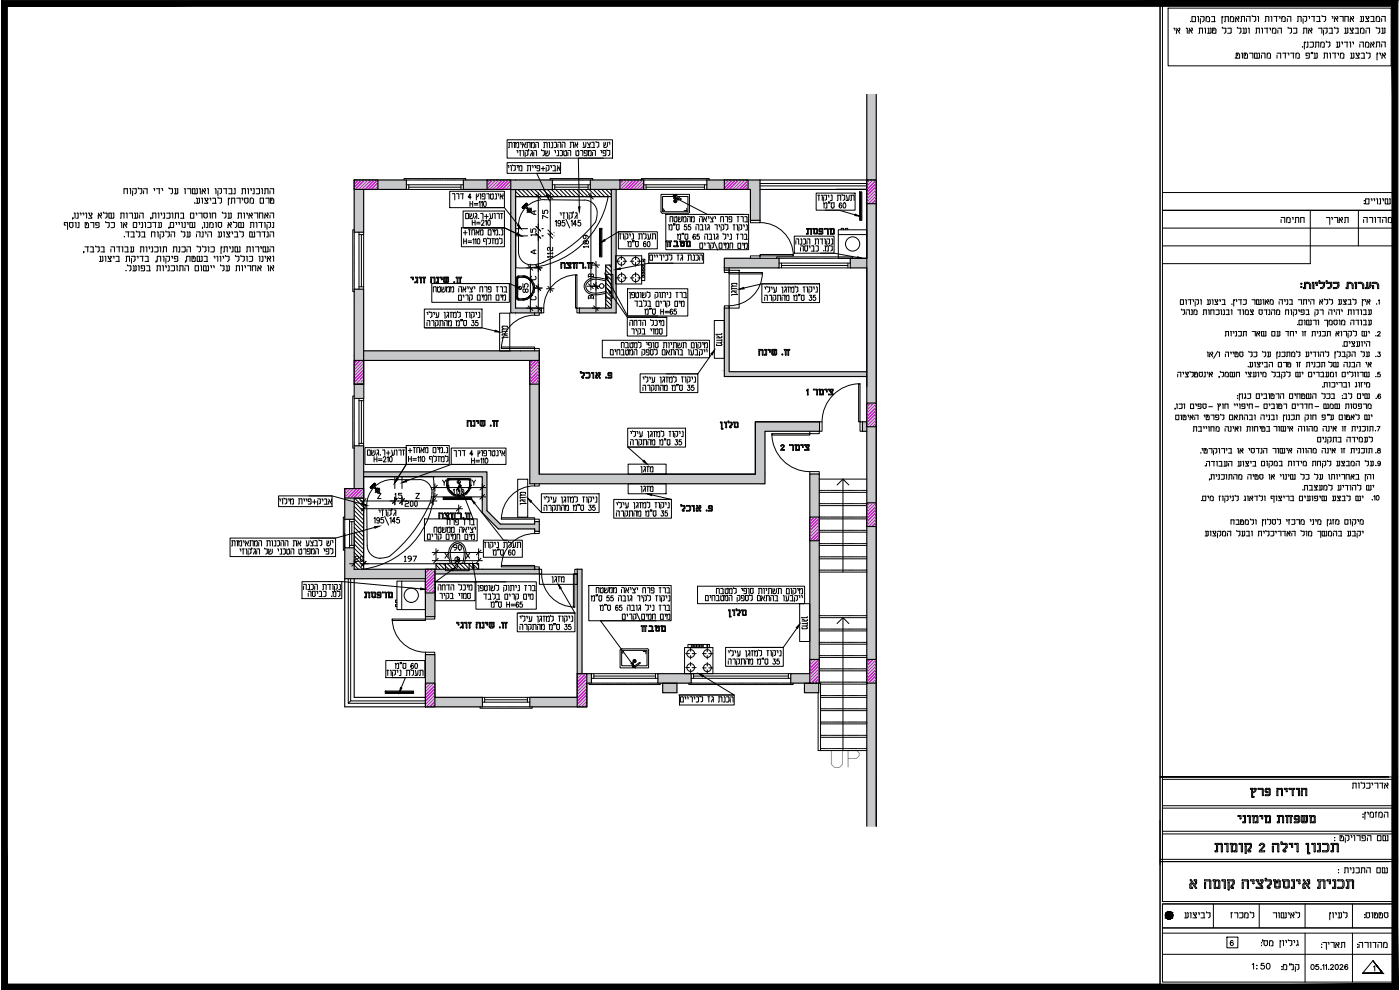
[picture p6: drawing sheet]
<svg xmlns="http://www.w3.org/2000/svg" width="420mm" height="297mm" viewBox="0 0 420 297" stroke-linecap="round" stroke-linejoin="round" font-family="sans-serif">
<defs><g id="words">
<text font-size="6.9" x="248.7" y="230.2">UP</text>
<text font-size="5.7" x="108.3" y="180.6">nrpx,</text>
<text font-size="5.3" x="370.4" y="248">napj, nhnubh</text>
<g font-size="4.9">
<text x="383.1" y="68.1">j,hnv</text>
<text x="408.2" y="68.1">nvsurv</text>
<text x="368.3" y="276.6">knfrz</text>
<text x="374.6" y="292.1">1:50</text>
</g>
<g font-size="4.4">
<text x="411.7" y="137.2">8/</text>
<text x="411.7" y="141.1">9/</text>
<text x="406" y="285.4">nvsurv:</text>
</g>
<text font-size="4" x="414.9" y="130.5" transform="rotate(-90 414.9 130.5)">7/</text>
</g></defs>
<!-- layer: ST-HASH -->
<g fill="#c7c8ca" stroke="#c7c8ca" stroke-width=".3">
<path d="M197.4 202.1h10z"/>
<path d="M197.4 202.1h10v2.9z"/>
<path d="M173.2 202.1h4.3z"/>
<path d="M159 209.2h17.1v2.9z"/>
<path d="M127.7 209.2h17.1v2.9z"/>
<path d="M139.1 54h1.1z"/>
<path d="M139.1 56.8h26.7z"/>
<path d="M218.8 111.5h41.3z"/>
<path d="M217.4 111.5h42.7v1.5z"/>
<path d="M217.4 77.5h10.7z"/>
<path d="M109.1 105.3l52.7 1.4v-1.4zM109.1 105.3l52.7 1.4h-52.7z"/>
<path d="M109.1 106.7l52.7 1.4v-1.4zM109.1 106.7l52.7 1.4h-52.7z"/>
<path d="M226.7 126.6l19.3 2.8v-2.8zM226.7 126.6l19.3 2.8h-19.3z"/>
<path d="M226.7 129.4l2.9 12.9v-12.9zM226.7 129.4l2.9 12.9h-2.9z"/>
<path d="M159 108.1l2.8 34.2v-34.2zM159 108.1l2.8 34.2h-2.8z"/>
<path d="M159 142.3l70.6 2.8v-2.8zM159 142.3l70.6 2.8h-70.6z"/>
<path d="M258.8 126.6l1.3 2.8v-2.8zM258.8 126.6l1.3 2.8h-1.3z"/>
<path d="M243 142.2l2.9 59.9v-59.9zM243 142.2l2.9 59.9h-2.9z"/>
<path d="M237.3 202.1l8.6 2.9v-2.9zM237.3 202.1l8.6 2.9h-8.6z"/>
<path d="M173.2 170.8l1.5 1.4v-1.4zM173.2 170.8l1.5 1.4h-1.5z"/>
<path d="M173.2 172.2l1.5 29.9v-29.9zM173.2 172.2l1.5 29.9h-1.5z"/>
<path d="M241.4 205l4.3 2.8v-2.8zM241.4 205l4.3 2.8h-4.3z"/>
<path d="M197.4 205h10zM197.4 202.1l10 2.9h-10z"/>
<path d="M173.2 202.1l4.3 2.9v-2.9zM173.2 202.1l4.3 2.9h-4.3z"/>
<path d="M173.2 205h2.9zM173.2 205h4.3z"/>
<path d="M173.2 205l2.9 4.2v-4.2zM173.2 205l2.9 4.2h-2.9z"/>
<path d="M159 209.2h14.2zM159 209.2h14.2z"/>
<path d="M159 209.2h17.1zM159 209.2h17.1zM159 209.2h17.1zM159 209.2h17.1z"/>
<path d="M159 212.1h17.1zM159 209.2l17.1 2.9h-17.1z"/>
<path d="M127.7 196.4l2.8 12.8v-12.8zM127.7 196.4l2.8 12.8h-2.8z"/>
<path d="M127.7 209.2h17.1zM127.7 209.2h17.1z"/>
<path d="M127.7 212.1h17.1zM127.7 209.2l17.1 2.9h-17.1z"/>
<path d="M106.3 133.8l2.8 12.8v-12.8zM106.3 133.8l2.8 12.8h-2.8z"/>
<path d="M103.5 146.6l5.6 2.7v-2.7zM103.5 146.6l5.6 2.7h-5.6z"/>
<path d="M103.5 149.3h4.5zM103.5 149.3h5.6z"/>
<path d="M103.5 149.3h4.5zM103.5 149.3l3.3 .1z"/>
<path d="M103.5 149.4l3.3 .1zM103.5 149.4l3.3 .1z"/>
<path d="M103.5 149.5l2.8 6.3v-6.3zM103.5 149.5l2.8 6.3h-2.8z"/>
<path d="M106.3 54l15.7 2.8v-2.8zM106.3 54l15.7 2.8h-15.7z"/>
<path d="M106.3 56.8l2.8 12.9v-12.9zM106.3 56.8l2.8 12.9h-2.8z"/>
<path d="M165.8 54h11.3zM165.8 54h11.3z"/>
<path d="M139.1 54h19.6zM139.1 54h19.6z"/>
<path d="M139.1 54h26.7zM139.1 54h26.7z"/>
<path d="M139.1 54l26.7 2.8v-2.8zM139.1 54l26.7 2.8h-26.7zM139.1 56.8h26.7z"/>
<path d="M153.3 56.8h12.5zM153.3 56.8l1.4 .1z"/>
<path d="M153.3 56.9l1.4 31.1v-31.1zM153.3 56.9l1.4 31.1h-1.4z"/>
<path d="M153.3 88l1.4 5.9v-5.9zM153.3 88l1.4 5.9h-1.4z"/>
<path d="M260.1 28.3l2.9 219.6v-219.6zM260.1 28.3l2.9 219.6h-2.9z"/>
<path d="M106.3 86.8l2.8 19.9v-19.9zM106.3 86.8l2.8 19.9h-2.8z"/>
<path d="M106.3 106.7l2.8 1.4v-1.4zM106.3 106.7l2.8 1.4h-2.8z"/>
<path d="M109.1 141.6l37 1.4v-1.4zM109.1 141.6l37 1.4h-37z"/>
<path d="M144.7 143l1.4 10.2v-10.2zM144.7 143l1.4 10.2h-1.4z"/>
<path d="M144.7 153.2l2 .6-.6-.6zM144.7 153.2l2 .6h-2z"/>
<path d="M160.4 156.5l1.4 .8v-.8zM160.4 156.5l1.4 .8h-1.4z"/>
<path d="M144.7 153.8l5.5 3.5-3.5-3.5zM144.7 153.8l5.5 3.5h-2z"/>
<path d="M148.2 157.3l13.6 1.4v-1.4zM148.2 157.3l13.6 1.4h-12.2z"/>
<path d="M160.4 158.7l1.4 .7v-.7zM160.4 158.7l1.4 .7h-1.4z"/>
<path d="M103.5 164.4l2.8 6.4v-6.4zM103.5 164.4l2.8 6.4h-2.8z"/>
<path d="M103.5 170.8l27 1.4v-1.4zM103.5 170.8l27 1.4h-27z"/>
<path d="M103.5 172.2l27 1.4v-1.4zM103.5 172.2l27 1.4h-27z"/>
<path d="M127.7 173.6l2.8 11.4v-11.4zM127.7 173.6l2.8 11.4h-2.8z"/>
<path d="M130.5 170.8l31.3 1.4v-1.4zM130.5 170.8l31.3 1.4h-31.3z"/>
<path d="M255.2 77.5l4.9 2.9v-2.9zM255.2 77.5l4.9 2.9h-4.9z"/>
<path d="M212.1 54l16 2.8v-2.8zM212.1 54l16 2.8h-16z"/>
<path d="M225.2 56.8l2.9 9.3v-9.3zM225.2 56.8l2.9 9.3h-2.9z"/>
<path d="M183.5 56.8l1.4 25.2v-25.2zM183.5 56.8l1.4 25.2h-1.4z"/>
<path d="M183.5 82l1.4 7.1v-7.1zM183.5 82l1.4 7.1h-1.4z"/>
<path d="M183.5 89.1l1.4 3.3v-3.3zM183.5 89.1l1.4 3.3h-1.4z"/>
<path d="M183.5 92.4h1.4zM183.5 92.4h1.4z"/>
<path d="M173.9 92.4l11 1.5v-1.5zM173.9 92.4l11 1.5h-11z"/>
<path d="M217.4 80.4l1.4 .7v-.7zM217.4 80.4l1.4 .7h-1.4z"/>
<path d="M217.4 92.4l1.4 18.8v-18.8zM217.4 92.4l1.4 18.8h-1.4z"/>
<path d="M217.4 111.2l1.4 .3v-.3zM217.4 111.2l1.4 .3h-1.4z"/>
<path d="M217.4 113h42.7zM217.4 111.5l42.7 1.5h-42.7z"/>
<path d="M217.4 77.5l16.4 2.9v-2.9zM217.4 77.5l16.4 2.9h-16.4z"/>
<path d="M154.7 92.4l7.8 1.5v-1.5zM154.7 92.4l7.8 1.5h-7.8z"/>
<path d="M177.2 54l16 2.8v-2.8zM177.2 54l16 2.8h-16z"/>
<path d="M106.3 108.1l2.9 11.4v-11.4zM106.3 108.1l2.9 11.4h-2.9z"/>
<path d="M198.9 205l4.3 2.8v-2.8zM198.9 205l4.3 2.8h-4.3z"/>
</g>
<!-- layer: ST-DIM-50 -->
<g fill="none" stroke="#000" stroke-width=".3">
<path d="M154.7 58.7l.4 .3M154.7 57.4l1.6 1.6M155.4 56.8l2.2 2.2M156.7 56.8l2.1 2.2M157.9 56.8l2.2 2.2M159.2 56.8l2.2 2.2M160.4 56.8l2.2 2.2M161.7 56.8l2.2 2.2M163 56.8l2.1 2.2M164.3 56.8l2.1 2.2M165.5 56.8l2.1 2.2M166.8 56.8l2.1 2.2"/>
<path d="M168 56.8l2.2 2.2M169.2 56.8l2.2 2.2M170.5 56.8l2.2 2.2M171.8 56.8l2.1 2.2M173.1 56.8l2.1 2.2M174.3 56.8l2.1 2.2M175.6 56.8l2.1 2.2M176.8 56.8l2.2 2.2M178.1 56.8l2.2 2.2M179.3 56.8l2.2 2.2M180.6 56.8l2.2 2.2M181.9 56.8l1.6 1.7"/>
<path d="M183.1 56.8l.4 .4M181.8 79.8l1.7 1.7M182.8 79.5l.7 .7M181.8 92.4l.1 .1M181.8 91.1l1.3 1.3M181.8 89.9l1.7 1.7M181.8 88.6l1.7 1.7M181.8 87.4l1.7 1.7M181.8 86.1l1.7 1.7M181.8 84.9l1.7 1.7M181.8 83.6l1.7 1.7M181.8 82.3l1.7 1.7"/>
<path d="M181.8 81.1l1.7 1.7M106.3 159.5l2.8 2.8M106.3 158.2l2.8 2.9M106.3 157l2.8 2.8M106.3 155.7l2.8 2.8M106.3 154.4l2.8 2.9M106.3 153.1l2.8 2.9M106.3 151.9l2.8 2.9M106.3 150.7l2.8 2.8M106.5 149.5l2.6 2.7M107.7 149.5l1.4 1.5M109 149.5l.1 .2"/>
<path d="M106.3 170.8h.1M106.3 169.5l1.3 1.3M106.3 168.3l2.5 2.5M106.3 167l2.8 2.9M106.3 165.8l2.8 2.8M106.3 164.5l2.8 2.8M106.3 163.2l2.8 2.9M106.3 162l2.8 2.8M106.3 160.7l2.8 2.9M130.9 170.8h.1M130.9 169.5l1.2 1.3M131.7 169.1l1.7 1.7"/>
<path d="M132.9 169.1l1.8 1.7M134.2 169.1l1.7 1.7M135.5 169.1l1.7 1.7M136.7 169.1l1.7 1.7M138 169.1l1.7 1.7M139.2 169.1l1.7 1.7M140.5 169.1l1.7 1.7M141.8 169.1l1.7 1.7M143 169.1l.6 .6"/>
</g>
<!-- layer: A-FLOR-HRAL -->
<path d="M228 55.8h32.1M228.1 55.1h32M104.5 173.6v37.4l.7-.7v-36.7M104.5 211h23.2M105.2 210.3h22.5M245.5 205h.1M245.9 205h.4v20.2h-.8v-17.4" fill="none" stroke="#000" stroke-width=".3"/>
<g fill="none" stroke="#000" stroke-width=".34">
<path d="M260.1 28.3v219.6M263 28.3v219.6M106.3 54h15.7v2.8h-12.9v12.9h-2.8zM139.1 54h26.7v2.9l-26.7-.1zM153.3 56.8v7.1M154.7 56.9v35.5h7.8v1.5h-9.2v-30.1M154.7 59h28.8M177.2 54h16v2.8h-16zM183.5 56.8h1.4v37.1h-11v-1.5h9.6zM228.1 54v12.1h-2.9v-9.3h-13.1v-2.8h48M228.1 56.8h32M263 54h-2.9v23.5h-4.9v2.9h4.9"/>
<path d="M183.5 79.5h-1.7v12.9M217.4 77.5h16.4v2.9h-16.4zM106.3 86.8h2.8v28.5h-2.8zM217.4 80.4v.7h1.4v-.7M109.1 108.1h49.9v37h34.1M109.1 105.3h52.7v37h64.8M260.1 111.5h-41.3v-19.1h-1.4v20.6h42.7M246 126.6h-19.3v15.7h-33.7M246 126.6v2.8h-16.4v15.7h-36.6M246 126.6h-19.3v15.7M260.1 126.6h-1.3v2.8h1.3M109.1 149.5h-2.8v6.3h-2.8v-9.2h2.8v-12.8h2.8v37"/>
<path d="M109.1 141.6h37v11.6l4.1 4.1h10.2v-.8h1.4v2.9h-1.4v-.7h-10.8l-4.9-4.9v-10.8h-35.6M243 142.2h2.9v62.8h-8.6v-2.9h5.7zM103.5 160.1v52h41.3v-2.9h-14.3v-12.8h-2.8v15.7M103.5 164.4h2.8M106.3 160.1v10.7h55.5v1.4h-31.3M106.3 173.6v35.6h21.4M130.5 172.2v12.8h-2.8v-11.4h-24.2M130.5 170.8v1.4M130.9 170.8v-1.7h12.7v1.7M173.2 202.1h4.3v2.9h-1.4v7.1h-17.1v-2.9h14.2v-38.4h1.5v31.3M197.4 202.1h10v2.9h-10zM198.9 205h4.3v2.8h-4.3z"/>
<path d="M241.4 205h4.3v2.8h-4.3z"/>
</g>
<!-- layer: S-STRS -->
<g fill="none" stroke="#000" stroke-width=".3">
<path d="M245.9 143.7h14.2M245.9 147.1h.1M245.9 151.1h.1M245.9 155.1h.1M245.9 159.1h.1M245.9 147.7h14.2M245.9 151.7h14.2M245.9 155.7h14.2M245.9 159.7h14.2M246.1 147.1h.2M246.1 151.1h.2M246.1 155.1h.2"/>
<path d="M246.1 159.1h.2M246.4 147.1h.2M246.4 151.1h.2M246.4 155.1h.2M246.4 159.1h.2M246.7 147.1h.1M246.7 151.1h.1M246.7 155.1h.1M246.7 159.1h.1M247 147.1h.1M247 151.1h.1M247 155.1h.1"/>
<path d="M247 159.1h.1M247.3 147.1h.1M247.3 151.1h.1M247.3 155.1h.1M247.3 159.1h.1M247.5 147.1h.2M247.5 151.1h.2M247.5 155.1h.2M247.5 159.1h.2M247.8 147.1h.2M247.8 151.1h.2M247.8 155.1h.2"/>
<path d="M247.8 159.1h.2M248.1 147.1h.2M248.1 151.1h.2M248.1 155.1h.2M248.1 159.1h.2M248.4 147.1h.1M248.4 151.1h.1M248.4 155.1h.1M248.4 159.1h.1M248.7 147.1h.1M248.7 151.1h.1M248.7 155.1h.1"/>
<path d="M248.7 159.1h.1M249 147.1h.1M249 151.1h.1M249 155.1h.1M249 159.1h.1M249.3 147.1h.1M249.3 151.1h.1M249.3 155.1h.1M249.3 159.1h.1M249.5 147.1h.2M249.5 151.1h.2M249.5 155.1h.2"/>
<path d="M249.5 159.1h.2M249.8 147.1h.2M249.8 151.1h.2M249.8 155.1h.2M249.8 159.1h.2M250.1 147.1h.2M250.1 151.1h.2M250.1 155.1h.2M250.1 159.1h.2M250.4 147.1h.1M250.4 151.1h.1M250.4 155.1h.1"/>
<path d="M250.4 159.1h.1M250.7 147.1h.1M250.7 151.1h.1M250.7 155.1h.1M250.7 159.1h.1M251 147.1h.1M251 151.1h.1M251 155.1h.1M251 159.1h.1M251.2 147.1h.2M251.2 151.1h.2M251.2 155.1h.2"/>
<path d="M251.2 159.1h.2M251.5 147.1h.2M251.5 151.1h.2M251.5 155.1h.2M251.5 159.1h.2M251.8 147.1h.2M251.8 151.1h.2M251.8 155.1h.2M251.8 159.1h.2M252.1 147.1h.1M252.1 151.1h.1M252.1 155.1h.1"/>
<path d="M252.1 159.1h.1M252.3 147.1h.2M252.3 151.1h.2M252.3 155.1h.2M252.3 159.1h.2M252.6 147.1h.2M252.6 151.1h.2M252.6 155.1h.2M252.6 159.1h.2M252.9 147.1h.2M252.9 151.1h.2M252.9 155.1h.2"/>
<path d="M252.9 159.1h.2M253.2 147.1h.2M253.2 151.1h.2M253.2 155.1h.2M253.2 159.1h.2M253.5 147.1h.2M253.5 151.1h.2M253.5 155.1h.2M253.5 159.1h.2M253.7 147.1h.2M253.7 151.1h.2M253.7 155.1h.2"/>
<path d="M253.7 159.1h.2M254 147.1h.2M254 151.1h.2M254 155.1h.2M254 159.1h.2M254.3 147.1h.2M254.3 151.1h.2M254.3 155.1h.2M254.3 159.1h.2M254.6 147.1h.2M254.6 151.1h.2M254.6 155.1h.2"/>
<path d="M254.6 159.1h.2M254.9 147.1h.2M254.9 151.1h.2M254.9 155.1h.2M254.9 159.1h.2M255.2 147.1h.2M255.2 151.1h.2M255.2 155.1h.2M255.2 159.1h.2M255.4 147.1h.2M255.4 151.1h.2M255.4 155.1h.2"/>
<path d="M255.4 159.1h.2M255.7 147.1h.2M255.7 151.1h.2M255.7 155.1h.2M255.7 159.1h.2M256 147.1h.2M256 151.1h.2M256 155.1h.2M256 159.1h.2M256.3 147.1h.2M256.3 151.1h.2M256.3 155.1h.2"/>
<path d="M256.3 159.1h.2M256.6 147.1h.2M256.6 151.1h.2M256.6 155.1h.2M256.6 159.1h.2M256.9 147.1h.1M256.9 151.1h.1M256.9 155.1h.1M256.9 159.1h.1M257.1 147.1h.2M257.1 151.1h.2M257.1 155.1h.2"/>
<path d="M257.1 159.1h.2M257.4 147.1h.2M257.4 151.1h.2M257.4 155.1h.2M257.4 159.1h.2M257.7 147.1h.2M257.7 151.1h.2M257.7 155.1h.2M257.7 159.1h.2M258 147.1h.1M258 151.1h.1M258 155.1h.1"/>
<path d="M258 159.1h.1M258.3 147.1h.1M258.3 151.1h.1M258.3 155.1h.1M258.3 159.1h.1M258.6 147.1h.1M258.6 151.1h.1M258.6 155.1h.1M258.6 159.1h.1M258.8 147.1h.2M258.8 151.1h.2M258.8 155.1h.2"/>
<path d="M258.8 159.1h.2M259.1 147.1h.2M259.1 151.1h.2M259.1 155.1h.2M259.1 159.1h.2M259.4 147.1h.2M259.4 151.1h.2M259.4 155.1h.2M259.4 159.1h.2M259.7 147.1h.2M259.7 151.1h.2M259.7 155.1h.2"/>
<path d="M259.7 159.1h.2M260 147.1h.1M260 151.1h.1M260 155.1h.1M260 159.1h.1M245.9 171.6h14.2M245.9 163.1h.1M245.9 167.1h.1M245.9 171.1h.1M245.9 163.6h14.2M245.9 167.7h14.2M246.1 163.1h.2"/>
<path d="M246.1 167.1h.2M246.1 171.1h.2M246.4 163.1h.2M246.4 167.1h.2M246.4 171.1h.2M246.7 163.1h.1M246.7 167.1h.1M246.7 171.1h.1M247 163.1h.1M247 167.1h.1M247 171.1h.1M247.3 163.1h.1"/>
<path d="M247.3 167.1h.1M247.3 171.1h.1M247.5 163.1h.2M247.5 167.1h.2M247.5 171.1h.2M247.8 163.1h.2M247.8 167.1h.2M247.8 171.1h.2M248.1 163.1h.2M248.1 167.1h.2M248.1 171.1h.2M248.4 163.1h.1"/>
<path d="M248.4 167.1h.1M248.4 171.1h.1M248.7 163.1h.1M248.7 167.1h.1M248.7 171.1h.1M249 163.1h.1M249 167.1h.1M249 171.1h.1M249.3 163.1h.1M249.3 167.1h.1M249.3 171.1h.1M249.5 163.1h.2"/>
<path d="M249.5 167.1h.2M249.5 171.1h.2M249.8 163.1h.2M249.8 167.1h.2M249.8 171.1h.2M250.1 163.1h.2M250.1 167.1h.2M250.1 171.1h.2M250.4 163.1h.1M250.4 167.1h.1M250.4 171.1h.1M250.7 163.1h.1"/>
<path d="M250.7 167.1h.1M250.7 171.1h.1M251 163.1h.1M251 167.1h.1M251 171.1h.1M251.2 163.1h.2M251.2 167.1h.2M251.2 171.1h.2M251.5 163.1h.2M251.5 167.1h.2M251.5 171.1h.2M251.8 163.1h.2"/>
<path d="M251.8 167.1h.2M251.8 171.1h.2M252.1 163.1h.1M252.1 167.1h.1M252.1 171.1h.1M252.3 163.1h.2M252.3 167.1h.2M252.3 171.1h.2M252.6 163.1h.2M252.6 167.1h.2M252.6 171.1h.2M252.9 163.1h.2"/>
<path d="M252.9 167.1h.2M252.9 171.1h.2M253.2 163.1h.2M253.2 167.1h.2M253.2 171.1h.2M253.5 163.1h.2M253.5 167.1h.2M253.5 171.1h.2M253.7 163.1h.2M253.7 167.1h.2M253.7 171.1h.2M254 163.1h.2"/>
<path d="M254 167.1h.2M254 171.1h.2M254.3 163.1h.2M254.3 167.1h.2M254.3 171.1h.2M254.6 163.1h.2M254.6 167.1h.2M254.6 171.1h.2M254.9 163.1h.2M254.9 167.1h.2M254.9 171.1h.2M255.2 163.1h.2"/>
<path d="M255.2 167.1h.2M255.2 171.1h.2M255.4 163.1h.2M255.4 167.1h.2M255.4 171.1h.2M255.7 163.1h.2M255.7 167.1h.2M255.7 171.1h.2M256 163.1h.2M256 167.1h.2M256 171.1h.2M256.3 163.1h.2"/>
<path d="M256.3 167.1h.2M256.3 171.1h.2M256.6 163.1h.2M256.6 167.1h.2M256.6 171.1h.2M256.9 163.1h.1M256.9 167.1h.1M256.9 171.1h.1M257.1 163.1h.2M257.1 167.1h.2M257.1 171.1h.2M257.4 163.1h.2"/>
<path d="M257.4 167.1h.2M257.4 171.1h.2M257.7 163.1h.2M257.7 167.1h.2M257.7 171.1h.2M258 163.1h.1M258 167.1h.1M258 171.1h.1M258.3 163.1h.1M258.3 167.1h.1M258.3 171.1h.1M258.6 163.1h.1"/>
<path d="M258.6 167.1h.1M258.6 171.1h.1M258.8 163.1h.2M258.8 167.1h.2M258.8 171.1h.2M259.1 163.1h.2M259.1 167.1h.2M259.1 171.1h.2M259.4 163.1h.2M259.4 167.1h.2M259.4 171.1h.2M259.7 163.1h.2"/>
<path d="M259.7 167.1h.2M259.7 171.1h.2M260 163.1h.1M260 167.1h.1M260 171.1h.1M245.9 185.3h14.2M245.9 184.7h.1M245.9 188.8h.1M245.9 192.7h.1M245.9 196.7h.1M245.9 189.3h14.2M245.9 193.3h14.2"/>
<path d="M245.9 197.3h14.2M246.1 184.7h.2M246.1 188.8h.2M246.1 192.7h.2M246.1 196.7h.2M246.4 184.7h.2M246.4 188.8h.2M246.4 192.7h.2M246.4 196.7h.2M246.7 184.7h.1M246.7 188.8h.1M246.7 192.7h.1"/>
<path d="M246.7 196.7h.1M247 184.7h.1M247 188.8h.1M247 192.7h.1M247 196.7h.1M247.3 184.7h.1M247.3 188.8h.1M247.3 192.7h.1M247.3 196.7h.1M247.5 184.7h.2M247.5 188.8h.2M247.5 192.7h.2"/>
<path d="M247.5 196.7h.2M247.8 184.7h.2M247.8 188.8h.2M247.8 192.7h.2M247.8 196.7h.2M248.1 184.7h.2M248.1 188.8h.2M248.1 192.7h.2M248.1 196.7h.2M248.4 184.7h.1M248.4 188.8h.1M248.4 192.7h.1"/>
<path d="M248.4 196.7h.1M248.7 184.7h.1M248.7 188.8h.1M248.7 192.7h.1M248.7 196.7h.1M249 184.7h.1M249 188.8h.1M249 192.7h.1M249 196.7h.1M249.3 184.7h.1M249.3 188.8h.1M249.3 192.7h.1"/>
<path d="M249.3 196.7h.1M249.5 184.7h.2M249.5 188.8h.2M249.5 192.7h.2M249.5 196.7h.2M249.8 184.7h.2M249.8 188.8h.2M249.8 192.7h.2M249.8 196.7h.2M250.1 184.7h.2M250.1 188.8h.2M250.1 192.7h.2"/>
<path d="M250.1 196.7h.2M250.4 184.7h.1M250.4 188.8h.1M250.4 192.7h.1M250.4 196.7h.1M250.7 184.7h.1M250.7 188.8h.1M250.7 192.7h.1M250.7 196.7h.1M251 184.7h.1M251 188.8h.1M251 192.7h.1"/>
<path d="M251 196.7h.1M251.2 184.7h.2M251.2 188.8h.2M251.2 192.7h.2M251.2 196.7h.2M251.5 184.7h.2M251.5 188.8h.2M251.5 192.7h.2M251.5 196.7h.2M251.8 184.7h.2M251.8 188.8h.2M251.8 192.7h.2"/>
<path d="M251.8 196.7h.2M252.1 184.7h.1M252.1 188.8h.1M252.1 192.7h.1M252.1 196.7h.1M252.3 184.7h.2M252.3 188.8h.2M252.3 192.7h.2M252.3 196.7h.2M252.6 184.7h.2M252.6 188.8h.2M252.6 192.7h.2"/>
<path d="M252.6 196.7h.2M252.9 184.7h.2M252.9 188.8h.2M252.9 192.7h.2M252.9 196.7h.2M253.2 184.7h.2M253.2 188.8h.2M253.2 192.7h.2M253.2 196.7h.2M253.5 184.7h.2M253.5 188.8h.2M253.5 192.7h.2"/>
<path d="M253.5 196.7h.2M253.7 184.7h.2M253.7 188.8h.2M253.7 192.7h.2M253.7 196.7h.2M254 184.7h.2M254 188.8h.2M254 192.7h.2M254 196.7h.2M254.3 184.7h.2M254.3 188.8h.2M254.3 192.7h.2"/>
<path d="M254.3 196.7h.2M254.6 184.7h.2M254.6 188.8h.2M254.6 192.7h.2M254.6 196.7h.2M254.9 184.7h.2M254.9 188.8h.2M254.9 192.7h.2M254.9 196.7h.2M255.2 184.7h.2M255.2 188.8h.2M255.2 192.7h.2"/>
<path d="M255.2 196.7h.2M255.4 184.7h.2M255.4 188.8h.2M255.4 192.7h.2M255.4 196.7h.2M255.7 184.7h.2M255.7 188.8h.2M255.7 192.7h.2M255.7 196.7h.2M256 184.7h.2M256 188.8h.2M256 192.7h.2"/>
<path d="M256 196.7h.2M256.3 184.7h.2M256.3 188.8h.2M256.3 192.7h.2M256.3 196.7h.2M256.6 184.7h.2M256.6 188.8h.2M256.6 192.7h.2M256.6 196.7h.2M256.9 184.7h.1M256.9 188.8h.1M256.9 192.7h.1"/>
<path d="M256.9 196.7h.1M257.1 184.7h.2M257.1 188.8h.2M257.1 192.7h.2M257.1 196.7h.2M257.4 184.7h.2M257.4 188.8h.2M257.4 192.7h.2M257.4 196.7h.2M257.7 184.7h.2M257.7 188.8h.2M257.7 192.7h.2"/>
<path d="M257.7 196.7h.2M258 184.7h.1M258 188.8h.1M258 192.7h.1M258 196.7h.1M258.3 184.7h.1M258.3 188.8h.1M258.3 192.7h.1M258.3 196.7h.1M258.6 184.7h.1M258.6 188.8h.1M258.6 192.7h.1"/>
<path d="M258.6 196.7h.1M258.8 184.7h.2M258.8 188.8h.2M258.8 192.7h.2M258.8 196.7h.2M259.1 184.7h.2M259.1 188.8h.2M259.1 192.7h.2M259.1 196.7h.2M259.4 184.7h.2M259.4 188.8h.2M259.4 192.7h.2"/>
<path d="M259.4 196.7h.2M259.7 184.7h.2M259.7 188.8h.2M259.7 192.7h.2M259.7 196.7h.2M260 184.7h.1M260 188.8h.1M260 192.7h.1M260 196.7h.1M245.9 200.7h.1M245.9 204.7h.1M245.9 201.3h14.2"/>
<path d="M246.1 200.7h.2M246.1 204.7h.2M246.3 208.7h.1M246.3 212.7h.1M246.3 216.6h.1M246.3 205.3h13.8M246.3 209.2h13.8M246.3 213.2h13.8M246.3 217.2h13.8M246.4 200.7h.2M246.4 204.7h.2M246.5 208.7h.1"/>
<path d="M246.5 212.7h.1M246.5 216.6h.1M246.7 200.7h.1M246.7 204.7h.1M246.7 208.7h.2M246.7 212.7h.2M246.7 216.6h.2M247 200.7h.1M247 204.7h.1M247 208.7h.2M247 212.7h.2M247 216.6h.2"/>
<path d="M247.3 200.7h.1M247.3 204.7h.1M247.3 208.7h.2M247.3 212.7h.2M247.3 216.6h.2M247.5 200.7h.2M247.5 204.7h.2M247.6 208.7h.1M247.6 212.7h.1M247.6 216.6h.1M247.8 200.7h.2M247.8 204.7h.2"/>
<path d="M247.9 208.7h.1M247.9 212.7h.1M247.9 216.6h.1M248.1 200.7h.2M248.1 204.7h.2M248.2 208.7h.1M248.2 212.7h.1M248.2 216.6h.1M248.4 200.7h.1M248.4 204.7h.1M248.4 208.7h.2M248.4 212.7h.2"/>
<path d="M248.4 216.6h.2M248.7 200.7h.1M248.7 204.7h.1M248.7 208.7h.2M248.7 212.7h.2M248.7 216.6h.2M249 200.7h.1M249 204.7h.1M249 208.7h.2M249 212.7h.2M249 216.6h.2M249.3 200.7h.1"/>
<path d="M249.3 204.7h.1M249.3 208.7h.1M249.3 212.7h.1M249.3 216.6h.1M249.5 200.7h.2M249.5 204.7h.2M249.6 208.7h.1M249.6 212.7h.1M249.6 216.6h.1M249.8 200.7h.2M249.8 204.7h.2M249.9 208.7h.1"/>
<path d="M249.9 212.7h.1M249.9 216.6h.1M250.1 200.7h.2M250.1 204.7h.2M250.1 208.7h.2M250.1 212.7h.2M250.1 216.6h.2M250.4 200.7h.1M250.4 204.7h.1M250.4 208.7h.2M250.4 212.7h.2M250.4 216.6h.2"/>
<path d="M250.7 200.7h.1M250.7 204.7h.1M250.7 208.7h.2M250.7 212.7h.2M250.7 216.6h.2M251 200.7h.1M251 204.7h.1M251 208.7h.2M251 212.7h.2M251 216.6h.2M251.2 200.7h.2M251.2 204.7h.2"/>
<path d="M251.2 208.7h.2M251.2 212.7h.2M251.2 216.6h.2M251.5 200.7h.2M251.5 204.7h.2M251.5 208.7h.2M251.5 212.7h.2M251.5 216.6h.2M251.8 200.7h.2M251.8 204.7h.2M251.8 208.7h.2M251.8 212.7h.2"/>
<path d="M251.8 216.6h.2M252.1 200.7h.1M252.1 204.7h.1M252.1 208.7h.2M252.1 212.7h.2M252.1 216.6h.2M252.3 200.7h.2M252.3 204.7h.2M252.4 208.7h.2M252.4 212.7h.2M252.4 216.6h.2M252.6 200.7h.2"/>
<path d="M252.6 204.7h.2M252.7 208.7h.2M252.7 212.7h.2M252.7 216.6h.2M252.9 200.7h.2M252.9 204.7h.2M252.9 208.7h.2M252.9 212.7h.2M252.9 216.6h.2M253.2 200.7h.2M253.2 204.7h.2M253.2 208.7h.2"/>
<path d="M253.2 212.7h.2M253.2 216.6h.2M253.5 200.7h.2M253.5 204.7h.2M253.5 208.7h.2M253.5 212.7h.2M253.5 216.6h.2M253.7 200.7h.2M253.7 204.7h.2M253.8 208.7h.2M253.8 212.7h.2M253.8 216.6h.2"/>
<path d="M254 200.7h.2M254 204.7h.2M254.1 208.7h.2M254.1 212.7h.2M254.1 216.6h.2M254.3 200.7h.2M254.3 204.7h.2M254.4 208.7h.2M254.4 212.7h.2M254.4 216.6h.2M254.6 200.7h.2M254.6 204.7h.2"/>
<path d="M254.6 208.7h.2M254.6 212.7h.2M254.6 216.6h.2M254.9 200.7h.2M254.9 204.7h.2M254.9 208.7h.2M254.9 212.7h.2M254.9 216.6h.2M255.2 200.7h.2M255.2 204.7h.2M255.2 208.7h.2M255.2 212.7h.2"/>
<path d="M255.2 216.6h.2M255.4 200.7h.2M255.4 204.7h.2M255.5 208.7h.2M255.5 212.7h.2M255.5 216.6h.2M255.7 200.7h.2M255.7 204.7h.2M255.8 208.7h.1M255.8 212.7h.1M255.8 216.6h.1M256 200.7h.2"/>
<path d="M256 204.7h.2M256.1 208.7h.1M256.1 212.7h.1M256.1 216.6h.1M256.3 200.7h.2M256.3 204.7h.2M256.3 208.7h.2M256.3 212.7h.2M256.3 216.6h.2M256.6 200.7h.2M256.6 204.7h.2M256.6 208.7h.2"/>
<path d="M256.6 212.7h.2M256.6 216.6h.2M256.9 200.7h.1M256.9 204.7h.1M256.9 208.7h.2M256.9 212.7h.2M256.9 216.6h.2M257.1 200.7h.2M257.1 204.7h.2M257.2 208.7h.1M257.2 212.7h.1M257.2 216.6h.1"/>
<path d="M257.4 200.7h.2M257.4 204.7h.2M257.5 208.7h.1M257.5 212.7h.1M257.5 216.6h.1M257.7 200.7h.2M257.7 204.7h.2M257.8 208.7h.1M257.8 212.7h.1M257.8 216.6h.1M258 200.7h.1M258 204.7h.1"/>
<path d="M258 208.7h.2M258 212.7h.2M258 216.6h.2M258.3 200.7h.1M258.3 204.7h.1M258.3 208.7h.2M258.3 212.7h.2M258.3 216.6h.2M258.6 200.7h.1M258.6 204.7h.1M258.6 208.7h.2M258.6 212.7h.2"/>
<path d="M258.6 216.6h.2M258.8 200.7h.2M258.8 204.7h.2M258.9 208.7h.1M258.9 212.7h.1M258.9 216.6h.1M259.1 200.7h.2M259.1 204.7h.2M259.2 208.7h.1M259.2 212.7h.1M259.2 216.6h.1M259.4 200.7h.2"/>
<path d="M259.4 204.7h.2M259.5 208.7h.1M259.5 212.7h.1M259.5 216.6h.1M259.7 200.7h.2M259.7 204.7h.2M259.7 208.7h.2M259.7 212.7h.2M259.7 216.6h.2M260 200.7h.1M260 204.7h.1M260 208.7h.1"/>
<path d="M260 212.7h.1M260 216.6h.1M246.3 225.2h13.8M246.3 220.6h.1M246.3 224.6h.1M246.3 221.2h13.8M246.5 220.6h.1M246.5 224.6h.1M246.7 220.6h.2M246.7 224.6h.2M247 220.6h.2M247 224.6h.2"/>
<path d="M247.3 220.6h.2M247.3 224.6h.2M247.6 220.6h.1M247.6 224.6h.1M247.9 220.6h.1M247.9 224.6h.1M248.2 220.6h.1M248.2 224.6h.1M248.4 220.6h.2M248.4 224.6h.2M248.7 220.6h.2M248.7 224.6h.2"/>
<path d="M249 220.6h.2M249 224.6h.2M249.3 220.6h.1M249.3 224.6h.1M249.6 220.6h.1M249.6 224.6h.1M249.9 220.6h.1M249.9 224.6h.1M250.1 220.6h.2M250.1 224.6h.2M250.4 220.6h.2M250.4 224.6h.2"/>
<path d="M250.7 220.6h.2M250.7 224.6h.2M251 220.6h.2M251 224.6h.2M251.2 220.6h.2M251.2 224.6h.2M251.5 220.6h.2M251.5 224.6h.2M251.8 220.6h.2M251.8 224.6h.2M252.1 220.6h.2M252.1 224.6h.2"/>
<path d="M252.4 220.6h.2M252.4 224.6h.2M252.7 220.6h.2M252.7 224.6h.2M252.9 220.6h.2M252.9 224.6h.2M253.2 220.6h.2M253.2 224.6h.2M253.5 220.6h.2M253.5 224.6h.2M253.8 220.6h.2M253.8 224.6h.2"/>
<path d="M254.1 220.6h.2M254.1 224.6h.2M254.4 220.6h.2M254.4 224.6h.2M254.6 220.6h.2M254.6 224.6h.2M254.9 220.6h.2M254.9 224.6h.2M255.2 220.6h.2M255.2 224.6h.2M255.5 220.6h.2M255.5 224.6h.2"/>
<path d="M255.8 220.6h.1M255.8 224.6h.1M256.1 220.6h.1M256.1 224.6h.1M256.3 220.6h.2M256.3 224.6h.2M256.6 220.6h.2M256.6 224.6h.2M256.9 220.6h.2M256.9 224.6h.2M257.2 220.6h.1M257.2 224.6h.1"/>
<path d="M257.5 220.6h.1M257.5 224.6h.1M257.8 220.6h.1M257.8 224.6h.1M258 220.6h.2M258 224.6h.2M258.3 220.6h.2M258.3 224.6h.2M258.6 220.6h.2M258.6 224.6h.2M258.9 220.6h.1M258.9 224.6h.1"/>
<path d="M259.2 220.6h.1M259.2 224.6h.1M259.5 220.6h.1M259.5 224.6h.1M259.7 220.6h.2M259.7 224.6h.2M260 220.6h.1M260 224.6h.1"/>
</g>
<!-- layer: S-STRS-ANNO -->
<path d="M253 143.7l-1.8 1.8M254.8 145.5l-1.8-1.8v27.9M253 185.3l-1.8 1.8M254.8 187.1l-1.8-1.8v39.9" fill="none" stroke="#000" stroke-width=".3"/>
<g fill="none" stroke="#000" stroke-width=".3">
<path d="M163.3 59.9l12.1 .1a3.9 3.9 0 0 1 3.8 3.9M163.3 59.9a7.7 7.7 0 0 0-5.3 2.1M182.5 59h-27.8l.1 21.4M182.5 59a26.1 26.1 0 0 1-27.7 21.3M198.8 59.1v4.3M199 59h3.2M199 58.9l-.1 .2M202.1 58.6v.1M202.1 58.7l.1 .1M202.2 58.8h.2M202.2 59.5h.2M202.2 58.4l.7 .1"/>
<path d="M202.2 58.8h.1M202.2 58.8v.7M202.2 58.4l-.1 .2M202.4 58.8h.1M202.4 58.8v.7M202.4 59h.3M202.5 58.4l.4 .2M202.7 58.9l-.2-.1 1.7 1.1M202.8 58.4l1.6 1.3-.2 .2M202.8 58.4v.4h-.4M203.4 59h2.9M206.3 58.9l.1 4.6h-7.4"/>
<path d="M154.8 70.8h3.5M154.8 68.6h3.5M156.7 62.2l1.2-1.3 .4 .4-.4-.4-1.2 1.3 .4 .4 .4-.5-.4 .5zM157.3 62h-.1M157.4 62.1l-.1 .1M157.5 62.1l.6 .5M157.5 62.1h-.1M157.7 61.4l-.6 .6M157.7 62.3a7.7 7.7 0 0 0-2.1 5.3v8a3.9 3.9 0 0 0 4.1 3.9M157.8 61.5l-.1 .1M157.8 61.8l.5-.5-.5 .5M157.9 61.6l.4 .8"/>
<path d="M158.2 62.4l1.3 1.4M158.4 62.4l-.3 .2M159.5 62.4l-1.3 1.4M163.1 78.7l-1.6 .5-1.8 .2M179.2 64.1l-.1 1a5 5 0 0 1-2 3.5 42.9 42.9 0 0 1-14 10.1M184.9 78.4h1M186.5 76.8v1.1M186.5 78.7v1.2M187 78.4h1.1M189.1 78.4h1.1M190.8 76.8v1.1M190.8 78.7v1.2"/>
<path d="M191.3 78.4h1.1M192.5 77.8h1v6.4h-1zM198.4 63.5v-5.2h8.5v5.2M198.4 63.5l.4 .5h7.7l.5-.5M198.9 63.4l.1 .1M199.2 62.6v.5M199.2 63l.3 .2M202.4 60.4h.6M202.6 60v.6M206.1 63l-.8 .2M206.1 62.5v.6M251.6 68.9h8.5v8.6h-8.5z"/>
<path d="M251.6 70.4h8.5M252.4 68.9v-.4h.8v.4M253.7 68.9v-.4h.7v.4M155.2 89.9h.1M155.2 83h.1M155.3 83.4l.1 6M155.4 89.4h.1M155.4 83.4h.1M155.4 83.4l-.1 6M155.4 89.4l.2 .3M155.6 83.2h.1M155.6 89.7h.1"/>
<path d="M155.6 89.7h1.2M155.6 83.2h1.2M157.1 89.7h.1M157.1 83.2h.1M157.1 89.7h-1.5M157.1 83.1l.2 .1-1.7-.1-.2 .3M157.1 82.8h.1M157.1 90h.1M157.3 83.2h.1M157.3 89.6h.1M157.3 83.2l.3 .1M157.3 89.6l-.2 .1"/>
<path d="M157.3 83.2l1.4 .5M157.4 82.8h.1M157.4 90h-.3M157.4 82.8h-1.9l-.5 .6v6l.5 .6h1.6M157.4 82.8l.3 .1M157.6 89.5l-.3 .1M157.6 89.6h.1M157.6 83.3h.1M157.6 89.6l-.3 .1M157.7 82.9h.1M157.7 89.9h.1M157.7 89.9l-.3 .1"/>
<path d="M157.7 82.9l.4 .1M157.9 89.5l-.3 .1M158 83h.1M158 89.8h.1M158 89.8l-.3 .1M158.1 83l.8 .4M158.5 89.6l-.4 .2M158.6 89.1h.1M158.6 83.8h.1M158.6 83.8l.4 .3M158.7 89.1l-.7 .4M158.9 83.4l.4 .4"/>
<path d="M159 88.8h.1M159 84.1h.1M159 88.7l-.4 .4M159 84.1l.4 .3M159 84l.4 .4M159.2 83.8l.4 .4M159.3 83.8h.1M159.3 89h.1M159.3 89l-.8 .6M159.3 84.4h.1M159.3 88.4h.1M159.4 84.4l.5 .9"/>
<path d="M159.4 84.4l.5 1M159.4 88.4l-.4 .4 .4-.4M159.6 84.2h.1M159.6 88.6h.1M159.6 88.6l-.4 .4M159.7 84.2l.5 1 .2 1.2M159.9 85.3l.2 1.1M159.9 85.4l.2 1M160.1 86.4l-.2 1.1-.5 .9M160.1 86.4h.1M160.2 85.2h.1M160.2 87.6h.1"/>
<path d="M160.2 87.6l-.6 1M160.4 86.4h.1M160.4 86.4l-.2 1.2M181.7 84.3a5.6 5.6 0 0 0-4.9 0 1.89 1.89 0 0 0-.9 2.2 1.89 1.89 0 0 0 1.9 1.4l1.4 .1 2.5-.5M181.8 82.3h2.1v7.1h-2.1zM181.8 83.8a5.8 5.8 0 0 0-5.7 .4 2.42 2.42 0 0 0-.5 2.8 2.42 2.42 0 0 0 2.4 1.4h1.7l2.1-.4M184.7 85.1v-8.4h7.9v8.5h-7.9M185 83.4h1M186.6 81.8v1.2M186.6 83.7v1.2M187.1 83.4h1.1M189.1 83.4h1.1"/>
<path d="M190.8 81.8v1.2M190.8 83.7v1.2M191.5 83.4h1M111.7 145.6l-.6 .6 .4 .4-.4-.4 1.3-1.2 .3 .3-.4 .5 .4-.5-.3-.3zM111.8 146l-.2 .1M111.9 146.1l-.2 .1M111.9 146.1l-.4 .5 .4-.5M112.1 145.4l-.6 .6M112.2 145.5l-.1 .1M112.2 146.3a7.7 7.7 0 0 0-2.1 5.3l.1 12a4.1 4.1 0 0 0 5.6 3.7l.5-.2a39 39 0 0 0 12.6-15.8M112.3 145.6l.4 .9-.8-.4M112.6 146.5l1.4 1.3"/>
<path d="M114 146.5l-1.4 1.3M118.5 143v3.6M120.6 143v3.6M125.8 143.9h-8a7.7 7.7 0 0 0-5.3 2.1M125.8 143.9a3.9 3.9 0 0 1 3.9 3.9M129.6 147.8l-.2 1.9-.6 1.7M130 143a24.6 24.6 0 0 1-20.8 27.8M130.5 143h-21.4v24.2M134 145.7h.1M134 144.2v1.2M134.1 146h.1M134.1 145.4l.1 .9"/>
<path d="M134.2 146.3h.1M134.2 146.3l.1 .3M134.2 143.7h.1M134.2 143.8l-.1 .4M134.3 146.6h.1M134.3 146.6l.2 .4M134.4 144.2h.1M134.4 144.2v1.4M134.4 145.7h.1M134.4 145.6v.3M134.4 145.9l.1 .3M134.5 145.9h.1"/>
<path d="M134.5 147l.6 .8M134.5 145.8l.1 .4M134.5 144l-.1 .2M134.5 146.2l.3 .7M134.5 146.2h.1M134.6 146.2l.1 .3M134.7 144l6.1-.1 .2 1.7M134.7 144h.1M134.7 146.5l.1 .4M134.8 146.9l.6 .7M135 147.2h.1M135 147.9h.1"/>
<path d="M135.1 147.8l.4 .4M135.3 147.6h.1M135.4 147.6l.3 .3M135.5 148.2l1 .6M135.5 148.2h.1M135.7 147.9h.1M135.7 147.9l.9 .5 1.1 .2M135.7 147.9l1 .5 1 .2M136.5 148.8h.1M137.7 148.6h.1M137.7 149h.1M138.9 148.8h.1"/>
<path d="M138.9 148.8l-1.2 .2-1.2-.2M139.7 147.9h.1M139.7 147.9l-1 .5-1 .2M139.9 148.2h.1M140 147.6l-.3 .3M140 147.6h.1M140.1 147.6l-.4 .3M140.3 147.9h.1M140.3 147.2h.1M140.3 147.2l-.3 .4M140.6 146.9l-.2 .3M140.7 144h.1"/>
<path d="M140.7 144h-6.2M140.8 146.2h.1M140.9 146.2l-.3 .7M140.9 146.2l-.1 .3M140.9 145.9h.1M140.9 145.8l-.1 .4M140.9 145.7h.1M140.9 144.2h.1M140.9 144.2v1.2M140.9 145.9v.3M141 145.6l-.1 .3M141.1 146.6h.1"/>
<path d="M141.1 146.6a3.8 3.8 0 0 1-2.2 2.2M141.1 143.7h.1M141.1 143.8l-.4-.2h-6l-.5 .2M141.1 143.8l.2 1.8M141.1 146.3h.1M141.2 146.3l-.1 .3M141.3 145.7h.1M141.3 145.6l-.1 .7M119.1 174.4h8.6v8.5h-8.6zM120.6 174.4v8.5M133.7 169.1h7.1v2.1h-7.1zM135.1 169.1a5.8 5.8 0 0 1 .5-5.7 2.42 2.42 0 0 1 2.7-.5 2.42 2.42 0 0 1 1.5 2.4v1.6l-.4 2.2"/>
<path d="M135.3 169.1h4.2M135.6 169a5.6 5.6 0 0 1 .1-4.9 1.88 1.88 0 0 1 2.2-.9 1.88 1.88 0 0 1 1.3 1.9l.1 1.3-.4 2.6M186.6 194.7h7.6M186.6 194.6l-.5 .5v5.3h8.5v-5.3M186.9 195.7v.4M187.1 195.5h.1M187.1 195.5l-.2 .1M189.9 199.8h.1M189.9 199.2v.6M190 199.8l-.2 .2M190 199.8h.1M190 199.1h.1"/>
<path d="M190.1 199.2v.6h.3M190.1 199.8h.4M190.1 198.4h.6M190.4 198v.7M190.4 199.8h-.2M191.1 199.8h3M192.1 199l-1.6 1.2 .1-.2-.2-.2M192.1 199l-.1-.3-1.7 1.2M193 195.5l.9 .1M193.8 195.7v.5M194.2 199.6l-.1-4.4h-7.5v4.5l3.3 .1M194.2 194.6l.5 .5"/>
<path d="M194.2 199.6l-.1 .1M205.8 196.1h1.1M206.5 193.4h6.4v.9h-6.4zM207.3 194.4v1M207.3 196.7v1M207.3 198.7v1.1M207.7 196.1h1.2M210.8 196.1h1.1M212.3 194.5v1.1M212.3 196.7v1M212.3 198.8v1M212.7 196.1h1.2"/>
<path d="M189.8 200v.1M189.8 200.1l.6 .2M190.6 200.1l-.2 .2M190.7 200.1l-.5 .1M205.6 202.1h8.4v-7.8h-8.6v7.9M205.8 200.3h1.1M207.3 200.9v1M207.7 200.3h1.2M210.8 200.4h1.1M212.3 201v1M212.7 200.4h1.2"/>
<circle cx="202.7" cy="58.6" r=".19"/>
<circle cx="157.1" cy="62.2" r=".28"/>
<circle cx="158" cy="61.3" r=".28"/>
<circle cx="158.9" cy="63.1" r=".4"/>
<circle cx="158.9" cy="63.1" r=".66"/>
<circle cx="186.5" cy="78.4" r="1.16"/>
<circle cx="190.8" cy="78.4" r="1.16"/>
<circle cx="193.1" cy="79.9" r=".32"/>
<circle cx="193.1" cy="78.4" r=".15"/>
<circle cx="202.7" cy="60.3" r=".49"/>
<circle cx="202.7" cy="60.3" r=".32"/>
<circle cx="255.9" cy="73.2" r="2.14"/>
<circle cx="156.1" cy="86.4" r=".49"/>
<circle cx="180.6" cy="85.8" r=".7"/>
<circle cx="186.6" cy="83.4" r="1.16"/>
<circle cx="190.8" cy="83.4" r="1.16"/>
<circle cx="193.1" cy="81.9" r=".32"/>
<circle cx="193.1" cy="80.9" r=".32"/>
<circle cx="193.1" cy="82.9" r=".32"/>
<circle cx="111.5" cy="146.2" r=".28"/>
<circle cx="112.4" cy="145.3" r=".28"/>
<circle cx="113.3" cy="147.1" r=".66"/>
<circle cx="113.3" cy="147.1" r=".4"/>
<circle cx="137.7" cy="144.6" r=".49"/>
<circle cx="123.4" cy="178.6" r="2.14"/>
<circle cx="137.2" cy="167.8" r=".7"/>
<circle cx="190.4" cy="198.3" r=".49"/>
<circle cx="190.4" cy="198.3" r=".32"/>
<circle cx="207.3" cy="196.1" r="1.16"/>
<circle cx="207.8" cy="193.8" r=".32"/>
<circle cx="208.8" cy="193.8" r=".32"/>
<circle cx="209.7" cy="193.8" r=".32"/>
<circle cx="210.7" cy="193.8" r=".32"/>
<circle cx="212.2" cy="193.8" r=".15"/>
<circle cx="212.3" cy="196.1" r="1.16"/>
<circle cx="190.4" cy="200" r=".19"/>
<circle cx="207.3" cy="200.3" r="1.16"/>
<circle cx="212.3" cy="200.4" r="1.16"/>
</g>
<g fill="none" stroke="#000" stroke-width=".3">
<path d="M121.2 54v-.4h18.6v.4M122 56.8h17.1M122 55.4h17.1M122.7 55.4v1.4M122.7 56.2h15.6M138.3 55.4v1.4M165.1 54v-.4h12.8v.4M165.8 56.8h11.4M165.8 55.4h11.4M166.5 56.2h10M166.5 55.4v1.4M176.5 55.4v1.4"/>
<path d="M192.5 54v-.4h20.4v.4M193.2 56.8h18.9M193.2 55.4h18.9M193.9 56.2h17.5M193.9 55.4v1.4M211.4 55.4v1.4M106.3 68.9h-.4v18.6h.4M107.7 70.4h1.4M107.7 69.7v17.1M108.5 70.4v15.6M109.1 69.7v17.1M225.2 77.5v-.7h2.9v.7"/>
<path d="M225.2 66.1v.7h2.9v-.7M228.1 76.4h9.9v.4h-9.9zM228.1 66.8a10 10 0 0 1 10 10M233.1 77.5v-.4h22.8v.4M233.8 78.9h21.4M234.5 78.9v1.5M234.5 79.7h20M254.5 78.9v1.5M107.7 86h1.4M160.4 93.9v.7h1.4v-.7M160.5 94.6a10 10 0 0 0-10 9.9M162.5 92.4h.7v1.5h-.7"/>
<path d="M172.7 82.5h.4v9.9h-.4zM173.2 82.5a10 10 0 0 0-10 9.9M173.9 92.4h-.8v1.5h.8M217.4 81.1v.7h1.4v-.7M217.4 92.4v-.6h1.4v.6M218.8 81.8h10v.4h-10zM228.8 81.8a10 10 0 0 1-10 9.9M233.8 80.4h21.4M106.3 118.8h-.4v15.7h.4M107.7 119.5v14.3M109.1 119.5v14.3M150.5 104.1h9.9v.4h-9.9z"/>
<path d="M160.4 105.3v-.8h1.4v.8M257.7 115.2h.4v11.4h-.4zM258.1 115.1a11.4 11.4 0 0 0-11.4 11.4M107.7 120.2h1.4M107.7 133h1.4M108.5 120.2v12.8M231.6 130.1a11.4 11.4 0 0 0 11.5 11.4M231.6 130.1h11.4v.4h-11.4zM243 129.4v.7h2.9v-.7M246 126.6h.7v2.8h-.7M258.8 126.6h-.7v2.8h.7M103.5 155.1h-.5v10h.5"/>
<path d="M104.9 156.5h1.4M104.9 155.8v8.6M105.6 156.5v7.1M106.3 155.8v8.6M150.5 155.3h9.9v.5h-9.9zM160.4 159.4v.7h1.4v-.7M160.4 156.5v-.7h1.4v.7M160.4 145.1v.7h1.4v-.7M160.5 145.8a10 10 0 0 0-10 10M243 142.2v-.7h2.9v.7M104.9 163.6h1.4M150.5 169.7h9.9v.4h-9.9z"/>
<path d="M160.4 170.8v-.7h1.4v.7h.8v1.4h-.8M160.5 160.1a10 10 0 0 0-10 10M162.6 172.2a10 10 0 0 0 9.9 9.9M172.1 172.2h.4v10h-.4zM173.2 170.8h-.7v1.4h.7M117.7 185.7h10v.5h-10zM117.7 185.7a10 10 0 0 0 10 10M127.7 185v.7h2.8v-.7M127.7 196.4v-.7h2.8v.7M144.1 212.1v.4h15.6v-.4M144.8 209.2h14.2M144.8 210.7h14.2"/>
<path d="M145.5 209.2v1.5M145.5 210h12.8M158.3 209.2v1.5M176.8 205v.4h21.4v-.4M177.5 202.1h19.9M177.5 203.5h19.9M178.2 202.8h18.5M178.2 202.1v1.4M196.7 202.1v1.4M206.7 205v.4h31.3v-.4M207.4 202.1h29.9M207.4 203.5h29.9"/>
<path d="M208.2 202.1v1.4M208.2 202.8h28.4M236.6 202.1v1.4"/>
</g>
<!-- layer: AT_nistar dwon -->
<g fill="none" stroke="#000" stroke-width=".3">
<path d="M122 54h.1M122.3 54h.2M122.6 54h.2M122.9 54h.2M123.2 54h.2M123.5 54h.2M123.8 54h.2M124.2 54h.2M124.5 54h.2M124.8 54h.2M125.1 54h.2M125.4 54h.2"/>
<path d="M125.8 54h.2M126.1 54h.2M126.4 54h.2M126.7 54h.3M127 54h.3M127.4 54h.2M127.7 54h.2M128 54h.2M128.3 54h.2M128.7 54h.2M129 54h.2M129.3 54h.2"/>
<path d="M129.6 54h.2M129.9 54h.2M130.3 54h.2M130.6 54h.2M130.9 54h.2M131.2 54h.2M131.5 54h.2M131.9 54h.2M132.2 54h.2M132.5 54h.2M132.8 54h.2M133.1 54h.2"/>
<path d="M133.5 54h.2M133.8 54h.2M134.1 54h.2M134.4 54h.2M134.7 54h.3M135 54h.3M135.4 54h.2M135.7 54h.2M136 54h.2M136.4 54h.2M136.7 54h.2M137 54h.2"/>
<path d="M137.3 54h.2M137.6 54h.2M137.9 54h.3M138.3 54h.2M138.6 54h.2M138.9 54h.2M165.8 54h.2M166.1 54h.2M166.4 54h.2M166.8 54h.2M167 54h.3M167.4 54h.2"/>
<path d="M167.7 54h.2M168 54h.2M168.3 54h.2M168.7 54h.2M169 54h.2M169.3 54h.2M169.6 54h.2M169.9 54h.2M170.3 54h.2M170.6 54h.2M170.9 54h.2M171.2 54h.2"/>
<path d="M171.5 54h.2M171.9 54h.2M172.2 54h.2M172.5 54h.2M172.8 54h.2M173.1 54h.3M173.5 54h.2M173.8 54h.2M174.1 54h.2M174.4 54h.2M174.8 54h.2M175 54h.3"/>
<path d="M175.4 54h.2M175.7 54h.2M176 54h.2M176.4 54h.2M176.7 54h.2M177 54h.2M193.2 54h.1M193.4 54h.2M193.7 54h.2M194.1 54h.2M194.4 54h.2M194.7 54h.2"/>
<path d="M195 54h.2M195.3 54h.2M195.7 54h.2M196 54h.2M196.3 54h.2M196.6 54h.2M196.9 54h.2M197.3 54h.2M197.6 54h.2M197.9 54h.2M198.2 54h.2M198.5 54h.3"/>
<path d="M198.8 54h.3M199.2 54h.2M199.5 54h.2M199.8 54h.2M200.2 54h.2M200.4 54h.3M200.8 54h.2M201.1 54h.2M201.4 54h.2M201.8 54h.2M202.1 54h.2M202.4 54h.2"/>
<path d="M202.7 54h.2M203 54h.2M203.3 54h.3M203.7 54h.2M204 54h.2M204.3 54h.2M204.6 54h.3M204.9 54h.2M205.3 54h.2M205.6 54h.2M205.9 54h.2M206.2 54h.3"/>
<path d="M206.5 54h.3M206.9 54h.2M207.2 54h.2M207.5 54h.2M207.8 54h.2M208.2 54h.2M208.5 54h.2M208.8 54h.2M209.1 54h.2M209.4 54h.2M209.8 54h.2M210.1 54h.2"/>
<path d="M210.4 54h.2M210.7 54h.2M211 54h.2M211.4 54h.2M211.7 54h.2M212 54h.1M106.3 69.7v.1M106.3 70v.2M106.3 70.3v.2M106.3 70.6v.2M106.3 70.9v.2M106.3 71.2v.2"/>
<path d="M106.3 71.5v.2M106.3 71.9v.2M106.3 72.2v.2M106.3 72.5v.2M106.3 72.8v.3M106.3 73.1v.2M106.3 73.5v.2M106.3 73.8v.2M106.3 74.1v.2M106.3 74.5v.2M106.3 74.7v.3M106.3 75.1v.2"/>
<path d="M106.3 75.4v.2M106.3 75.7v.2M106.3 76v.2M106.3 76.4v.2M106.3 76.7v.2M106.3 77v.2M106.3 77.3v.2M106.3 77.6v.2M106.3 78v.2M106.3 78.3v.2M106.3 78.6v.2M106.3 78.9v.2"/>
<path d="M106.3 79.2v.2M106.3 79.6v.2M106.3 79.9v.2M233.8 77.5h.2M234.1 77.5h.3M234.4 77.5h.3M234.8 77.5h.2M235.1 77.5h.2M235.4 77.5h.2M235.7 77.5h.2M236.1 77.5h.2M236.3 77.5h.3"/>
<path d="M236.7 77.5h.2M237 77.5h.2M237.3 77.5h.2M237.7 77.5h.2M238 77.5h.2M238.3 77.5h.2M238.6 77.5h.2M238.9 77.5h.2M239.3 77.5h.2M239.6 77.5h.2M239.9 77.5h.2M240.2 77.5h.2"/>
<path d="M240.5 77.5h.2M240.8 77.5h.3M241.2 77.5h.2M241.5 77.5h.2M241.8 77.5h.2M242.1 77.5h.3M242.4 77.5h.3M242.8 77.5h.2M243.1 77.5h.2M243.4 77.5h.2M243.8 77.5h.2M244.1 77.5h.2"/>
<path d="M244.4 77.5h.2M244.7 77.5h.2M245 77.5h.2M245.3 77.5h.2M245.7 77.5h.2M246 77.5h.2M246.3 77.5h.2M246.6 77.5h.2M246.9 77.5h.2M247.3 77.5h.2M247.6 77.5h.2M247.9 77.5h.2"/>
<path d="M248.2 77.5h.3M248.5 77.5h.3M248.9 77.5h.2M249.2 77.5h.2M249.5 77.5h.2M249.8 77.5h.2M250.1 77.5h.3M250.5 77.5h.2M250.8 77.5h.2M251.1 77.5h.2M251.4 77.5h.2M251.8 77.5h.2"/>
<path d="M252.1 77.5h.2M252.4 77.5h.2M252.7 77.5h.2M253 77.5h.2M253.4 77.5h.2M253.7 77.5h.2M254 77.5h.2M254.3 77.5h.2M254.6 77.5h.2M255 77.5h.2M106.3 80.2v.2M106.3 80.5v.2"/>
<path d="M106.3 80.8v.3M106.3 81.1v.3M106.3 81.5v.2M106.3 81.8v.2M106.3 82.1v.2M106.3 82.5v.2M106.3 82.7v.3M106.3 83.1v.2M106.3 83.4v.2M106.3 83.7v.2M106.3 84.1v.2M106.3 84.4v.2"/>
<path d="M106.3 84.7v.2M106.3 85v.2M106.3 85.3v.2M106.3 85.6v.2M106.3 86v.2M106.3 86.3v.2M106.3 86.6v.2M106.3 119.5v.2M106.3 119.8v.2M106.3 120.1v.2M106.3 120.5v.2M106.3 120.8v.2"/>
<path d="M106.3 121.1v.2M106.3 121.4v.2M106.3 121.7v.2M106.3 122v.2M106.3 122.4v.2M106.3 122.7v.2M106.3 123v.2M106.3 123.3v.3M106.3 123.6v.3M106.3 124v.2M106.3 124.3v.2M106.3 124.6v.2"/>
<path d="M106.3 124.9v.3M106.3 125.3v.2M106.3 125.6v.2M106.3 125.9v.2M106.3 126.2v.2M106.3 126.5v.2M106.3 126.9v.2M106.3 127.2v.2M106.3 127.5v.2M106.3 127.8v.2M106.3 128.1v.2M106.3 128.5v.2"/>
<path d="M106.3 128.8v.2M106.3 129.1v.2M106.3 129.4v.2M106.3 129.7v.2M106.3 130.1v.2M106.3 130.4v.2M106.3 130.7v.2M106.3 131v.2M106.3 131.3v.3M106.3 131.6v.3M106.3 132v.2M106.3 132.3v.2"/>
<path d="M106.3 132.6v.2M106.3 133v.2M106.3 133.3v.2M106.3 133.6v.2M103.5 155.8v.3M103.5 156.2v.2M103.5 156.5v.2M103.5 156.8v.2M103.5 157.1v.2M103.5 157.4v.2M103.5 157.8v.2M103.5 158.1v.2"/>
<path d="M103.5 158.4v.2M103.5 158.7v.2M103.5 159v.2M103.5 159.4v.2M103.5 159.7v.2M103.5 160v.2M103.5 160.3v.2M103.5 160.6v.3M103.5 161v.2M103.5 161.3v.2M103.5 161.6v.2M103.5 161.9v.2"/>
<path d="M103.5 162.2v.3M103.5 162.5v.3M103.5 162.9v.2M103.5 163.2v.2M103.5 163.5v.2M103.5 163.9v.2M103.5 164.2v.2M144.8 212.1h.1M145 212.1h.2M145.4 212.1h.2M145.7 212.1h.2M146 212.1h.2"/>
<path d="M146.3 212.1h.3M146.6 212.1h.3M147 212.1h.2M147.3 212.1h.2M147.6 212.1h.2M147.9 212.1h.2M148.3 212.1h.2M148.6 212.1h.2M148.9 212.1h.2M149.2 212.1h.2M149.5 212.1h.2M149.9 212.1h.2"/>
<path d="M150.2 212.1h.2M150.5 212.1h.2M150.8 212.1h.2M151.1 212.1h.2M151.5 212.1h.2M151.8 212.1h.2M152.1 212.1h.2M152.4 212.1h.2M152.7 212.1h.3M153 212.1h.3M153.4 212.1h.2M153.7 212.1h.2"/>
<path d="M154 212.1h.2M154.3 212.1h.3M154.6 212.1h.3M155 212.1h.2M155.3 212.1h.2M155.6 212.1h.2M156 212.1h.2M156.3 212.1h.2M156.6 212.1h.2M156.9 212.1h.2M157.2 212.1h.2M157.5 212.1h.3"/>
<path d="M157.9 212.1h.2M158.2 212.1h.2M158.5 212.1h.2M158.8 212.1h.2M177.5 205h.2M177.8 205h.2M178.1 205h.2M178.4 205h.2M178.7 205h.2M179 205h.3M179.4 205h.2M179.7 205h.2"/>
<path d="M180 205h.2M180.3 205h.3M180.6 205h.2M181 205h.2M181.3 205h.2M181.6 205h.2M181.9 205h.3M182.2 205h.3M182.6 205h.2M182.9 205h.2M183.2 205h.2M183.5 205h.2"/>
<path d="M183.9 205h.2M184.2 205h.2M184.5 205h.2M184.8 205h.2M185.1 205h.2M185.5 205h.2M185.8 205h.2M186.1 205h.2M186.4 205h.2M186.7 205h.2M187.1 205h.2M187.4 205h.2"/>
<path d="M187.7 205h.2M188 205h.2M188.3 205h.3M188.7 205h.2M189 205h.2M189.3 205h.2M189.6 205h.2M189.9 205h.3M190.2 205h.3M190.6 205h.2M190.9 205h.2M191.2 205h.2"/>
<path d="M191.6 205h.2M191.9 205h.2M192.2 205h.2M192.5 205h.2M192.8 205h.2M193.2 205h.2M193.5 205h.2M193.8 205h.2M194.1 205h.2M194.4 205h.2M194.7 205h.2M195.1 205h.2"/>
<path d="M195.4 205h.2M195.7 205h.2M196 205h.3M196.3 205h.3M196.7 205h.2M197 205h.2M197.3 205h.1M207.4 205h.2M207.7 205h.2M208 205h.2M208.3 205h.2M208.7 205h.2"/>
<path d="M209 205h.2M209.3 205h.2M209.6 205h.2M209.9 205h.2M210.3 205h.2M210.6 205h.2M210.9 205h.2M211.2 205h.2M211.5 205h.3M211.8 205h.3M212.2 205h.2M212.5 205h.2"/>
<path d="M212.8 205h.2M213.1 205h.3M213.4 205h.3M213.8 205h.2M214.1 205h.2M214.4 205h.2M214.8 205h.2M215.1 205h.2M215.4 205h.2M215.7 205h.2M216 205h.2M216.3 205h.2"/>
<path d="M216.7 205h.2M217 205h.2M217.3 205h.2M217.6 205h.2M217.9 205h.2M218.3 205h.2M218.6 205h.2M218.9 205h.2M219.2 205h.3M219.5 205h.3M219.9 205h.2M220.2 205h.2"/>
<path d="M220.5 205h.2M220.8 205h.2M221.1 205h.3M221.5 205h.2M221.8 205h.2M222.1 205h.2M222.4 205h.2M222.8 205h.2M223.1 205h.2M223.4 205h.2M223.7 205h.2M224 205h.2"/>
<path d="M224.4 205h.2M224.7 205h.2M225 205h.2M225.3 205h.2M225.6 205h.2M226 205h.2M226.3 205h.2M226.6 205h.2M226.9 205h.2M227.2 205h.3M227.5 205h.3M227.9 205h.2"/>
<path d="M228.2 205h.2M228.5 205h.2M228.9 205h.2M229.2 205h.2M229.5 205h.2M229.8 205h.2M230.1 205h.2M230.5 205h.2M230.8 205h.2M231.1 205h.2M231.4 205h.2M231.7 205h.2"/>
<path d="M232 205h.2M232.4 205h.2M232.7 205h.2M233 205h.2M233.3 205h.3M233.6 205h.2M234 205h.2M234.3 205h.2M234.6 205h.2M234.9 205h.3M235.2 205h.3M235.6 205h.2"/>
<path d="M235.9 205h.2M236.2 205h.2M236.5 205h.2M236.9 205h.2M237.2 205h.1"/>
</g>
<g fill="none" stroke="#000" stroke-width=".3">
<path d="M37.2 56.6h.9M37.3 56.6l-.1 1.6M38.1 56.6l.1 1.6M38.9 56.6h.2M39.1 56.6l.1 .1M39.2 56.8v1.4M39.8 56.6h.9M39.8 57.2v1.5M40.7 56.6l.2 1-.5 .6M41.5 56.3v.3h.9M42.4 56.6l.2 .1M42.5 56.8v.8"/>
<path d="M42.6 57.6l-.5 .6M43.1 56.6h.9M43.1 57.2v1M44 56.6l.2 .1M44.2 56.8v1.4M46.1 56.6h.2M46.3 56.6l.1 .1M46.4 56.8v.4M46.9 56.6h1.1M47.8 56.6v1.6M48.5 56.6h.1M48.7 56.6l.1 .6"/>
<path d="M50.7 56.3v.3h.9M51.6 56.6l.2 1M51.8 57.6l-.5 .6M52.4 56.6h.1M52.6 56.6l.1 1.6M53.1 56.6h.1M53.2 56.6l.1 1.4-1 .2M55.3 56.6h.2M55.5 56.6l.1 1.6M56.2 56.6h.9M57.1 56.6l.1 1.6M57.7 56.6h.3"/>
<path d="M58.2 56.6h.1M58.4 56.6l.1 1.6M58.9 59.5l.3 .1v1.4M59 56.6h.1M59.1 56.6l.1 1.4-.1 .2h-1.4l.2-1.6M59.6 59.5h.3v1.3l-1.1 .2M59.8 56.6h.2M60 56.6l.2 .1M60.1 56.8v1.4M60.5 59.5l.3 .1-.1 1.4M60.7 56.6l.9 1.6M60.9 57.1h.1"/>
<path d="M60.9 57.1l-.3 1.1M61.3 56.6h.2M61.3 59.5h.2M61.5 56.6l.1 .6-.4 .2M61.5 59.5l.9 1.5h-1.1M62.1 59.5h.1M62.2 56.6h.2M62.3 59.5l.1 .3M62.4 59.7l-.4 .5M62.4 56.6l.2 .1M62.5 56.8v1.4M62.9 59.5h.3v.6"/>
<path d="M63.8 59.5h.8l.1 1.5M64.5 56.6h.1M64.7 56.6l.1 1.6M65.4 59.2v.3h1.1l-.1 1.2-.4 .3M65.4 56.6h.9M65.4 57.2v1.5M66.3 56.6l.2 1M66.5 57.6l-.5 .5M67.1 56.6h1M67.9 56.6v1.6M68.5 59.5h.3M68.5 59.8v1.7"/>
<path d="M68.6 56.6h.8M68.6 58.2h1.1M68.8 59.6l-.2 .1M68.8 59.5v.1M69.3 59.5h1M69.4 56.6l.2 1.6M69.6 59.5l-.1 1.5h-.2M70.3 56.6h.1M70.3 59.4l.1 1.6M70.5 56.6l.1 1.6h-.5M71 59.5h.9M71.9 59.4l.2 .2"/>
<path d="M72.1 59.6v1.4M72.6 56.6h.9M72.6 59.5h.1M72.7 59.4l.2 .7M72.8 56.6l-.1 1.6h-.2M73.4 59.5h.9M73.5 56.6l.2 1.6M74.3 56.6h.1M74.3 59.4l.1 1.1a.51 .51 0 0 1-.5 .5 .51 .51 0 0 1-.5-.5l.1-1M74.4 56.6l.1 1.6M75.1 59.5l.1 .1M75.1 56.6h.2"/>
<path d="M75.3 56.6l.1 .6M75.9 56.6h.2M76.1 56.6l.2 1.6h-.5M76.9 56.6h.8M76.9 58.2h.7M77.7 56.6l.2 1.3M77.9 57.8l-.3 .4M78.1 59.5h.9M78.2 59.5l-.1 1.5h1v-1.4M78.4 56.6h.2M78.6 56.6l.1 1.6M79 59.4l.1 .2"/>
<path d="M79.4 56.6h.9M79.6 56.6l-.1 1.6h-.2M79.7 59.5h.9M80.3 56.6l.2 .1M80.4 56.8v1.4M80.6 59.4l.1 1.6M81 56.6h1M81 57.2v1M81.1 59.5h.3M81.6 59.5l-.1 .7M81.6 59.4l.5 .3 .1 1.3h-1l.1-1.5M82 56.6l.1 1.6"/>
<path d="M19.3 66.8h.9l.1 2.1M19.4 66.8l-.1 .7h.5M20.8 66.8h1.1v1M20.9 67.8a.53 .53 0 0 0 .5 .5 .53 .53 0 0 0 .5-.5M21 66.8l-.1 1M21.9 65.4h-.1h.1l-.1 .4M22.2 64h.2M22.4 63.9l.2 .2M22.5 66.8l.3 .1v1.4M22.5 64.1v1.4M23.1 64h.2M23.3 63.9l.2 1.6h-.5"/>
<path d="M23.4 66.8h.2M23.6 66.7l.1 .2M23.7 66.9v1.4h-.5M24 64h.3v.5M24.8 64h.3v.5M25.2 75.6l-.1 .3M25.5 74.1h1.1M25.5 66.8h.3M25.7 64l.3 .1v1.4M25.7 66.8l-.1 1.5h.9v-1.2l-.5-.3v.7M26.3 74.1v1.5M26.5 64h.2"/>
<path d="M26.7 63.9l.2 .5M26.9 64.5l.7 1h-1.1M27.1 74.1h.8l.1 1.5M27.1 64.7h.1M27.1 75.6h1.1M27.1 66.8l1.1 .1M27.3 64h.3v.2l-.4 .5M28.2 66.9v1.4M28.7 66.8h1v1.2M28.7 73.8v.3h1.1v1M28.9 66.8l-.2 .7h.5M29.5 64.8v.7h-.1"/>
<path d="M29.5 64l.9 1.5M29.7 64.4l-.2 .4M29.8 68l-.2 .2-.9 .1M29.8 64.4h-.1M29.8 75.1l-.5 .5M29.8 78.4h.8M29.9 76.9l.3 .2M30.1 64h.3v.4M30.2 77.1v1.3M30.3 74.1h.9v1.5M30.3 75.6h1.1M30.5 64.4l-.5 .4"/>
<path d="M30.6 76.9l.3 .2v1M30.9 78.1l-.3 .3M31 63.6v.4l1-.1 .1 .2v1.1l-.5 .2M31.5 76.9l.2 .2v1.3M31.7 66.4v.4h.9M32.3 76.9l.3 .2M32.6 77.1v.2M32.6 66.7l.2 1-.5 .6M32.6 77.3l.8 1.1h-1.1M32.6 64h.3M32.8 64l-.1 1.5h1.3M32.9 77.7h.1"/>
<path d="M33.1 76.9h.3v.3l-.5 .4M33.1 64h.2M33.3 74.1h1l.1 1.5M33.3 74.7v.9M33.3 63.9l.1 .2M33.3 66.8h1l.1 1.2-.2 .2-.9 .1M33.4 64.1v1.4M33.9 64l.3 .1-.2 1.3M33.9 76.9h.3v.6M34.8 76.9h.7M34.8 78.4h1.1M35 74.1h1"/>
<path d="M35.5 76.9l.2 1.5M35.8 74.1v1.5M36.2 64h.9M36.2 66.8l.3 .1v1.4M36.4 64l-.1 1.5h-.2M36.5 74.1l.4 .1-.1 1.4M37.1 66.8l1 1.5M37.1 63.9l.2 .2M37.2 64.1v1.4M37.3 71h.1M37.4 67.2l-.3 .2v.9h-.1M37.4 74.1h.9l.1 1.5"/>
<path d="M37.4 75.6h1.1M37.6 67.6h.1M37.7 69.6h1.1M37.7 66.8l.4 .1-.1 .5-.3 .1M37.8 64l.3 .1v1.4M37.8 76.9h.9M38.1 76.9l-.1 1.5h-.3M38.2 79.4v.3h.9M38.5 69.6v1.5M38.7 64h1l.1 1.5M38.8 76.9l.1 .2M38.9 77.1v1.3"/>
<path d="M39.1 75.6h.7M39.1 79.7l.2 1-.5 .6M39.2 74.1l.3 .1M39.2 69.6l1 .1M39.2 71.1h1.2M39.4 74.2v1.4M39.5 76.9h.9M39.5 77.5v1.5M39.8 74.1l.3 .1M39.9 79.7l.3 .2v1.4M40 66.7l1 .1v1.5h-1l.1-1.6M40.1 74.2v1.1"/>
<path d="M40.1 75.3l-.3 .3M40.2 69.8v1.3M40.3 64h.2M40.4 76.9l.2 .2M40.5 63.9l.1 1.6M40.5 77.1v.8M40.6 77.9l-.6 .5M40.6 79.7l.3 .2M40.9 79.9v1.1M40.9 69.3v.3h.9M41 64h.1M41.1 76.9h.3v.6"/>
<path d="M41.2 63.9l.1 1.3M41.4 65.2l-.2 .2-.9 .1M41.4 79.7l.4 .2M41.6 66.7l.3 .1v.6M41.7 79.9v1.4M41.8 69.6l.2 .1M41.9 64h.9M41.9 64.5v1M42 69.8v.8M42 76.9h1M42 70.6l-.5 .5M42.1 74.1h.9"/>
<path d="M42.3 74.1l-.1 1.5h-.2M42.3 79.7l1 .1 .1 1.2M42.5 66.7l.3 .2v1.4h-.5M42.5 69.6l.9 .1M42.5 71.1h1.1M42.5 79.7l-.1 .8h.5M42.8 76.9v1.5M42.8 63.9l.2 1.6M43 74.1l.2 .1M43.1 74.2v1.4M43.3 66.7l.4 .2v1.4M43.4 69.8v1.3"/>
<path d="M43.5 76.9h.9v1.5M43.5 78.4h1.1M43.7 74.1l.4 .1v1.4M44 79.7h.7M44.3 66.7l1 .1v1.2l-.1 .2-.9 .1M44.6 74.1h.3v.6M44.8 79.7l.1 1.6M45.3 65.4h-.1h.1l-.1 .3M45.4 69.6l1.1 .1M45.5 74.1h.1M45.6 69.6l-.1 1.5M45.7 74.1l.1 1.5h-.5"/>
<path d="M45.7 64h.9M45.8 66.7h1.1M45.9 64l-.1 1.5h-.2M46.4 74.1h1v1.2M46.5 69.8v1.3M46.6 63.9l.2 1.6M46.7 66.7v1.6M46.9 78.3l-.1 .4M47 79.7h1M47.2 69.6l.3 .1M47.2 76.9h1v1.5M47.3 79.7l-.1 1.6h-.2"/>
<path d="M47.3 76.9l-.1 1.5M47.4 64l.3 .1v1.4M47.5 75.3l-.2 .2-.9 .1M47.5 69.8v1.3M47.5 66.7l.3 .2M47.8 66.9v1.4M47.9 74.1l.4 .1-.1 1.4M48 79.7l.1 .2M48 69.6l1.1 .1M48 70.2v1.5M48.1 79.9v1.4M48.2 66.7h.1"/>
<path d="M48.2 64h.3v.5M48.3 66.7l.1 1.3M48.5 68l-.2 .2-.9 .1M48.7 79.7l.3 .2v1.4M48.9 74.1h1.1v1.5M48.9 76.9l.3 .2v1.3M49.1 64l.3 .1v1.4h-.5M49.1 69.8v1l-.5 .3M49.1 74.1v1.5h-.3M49.6 79.7l.3 .1v.6M49.7 69.3v.3h1M49.8 76.9h1l.1 1"/>
<path d="M49.8 77.5v1.5M50 64h1v1.2M50.4 79.7h.2M50.6 79.7l.2 1.6h-.5M50.7 69.6l.1 .1M50.8 68.2l-.2 .4M50.8 69.8v.8M50.8 70.6l-.5 .5M50.9 77.9l-.5 .5M51.1 65.2l-.2 .2-.9 .1M51.1 66.7h.8M51.2 66.7l-.1 1.6h1l-.1-1.6"/>
<path d="M51.3 79.7l1 .1 .1 1.2M51.4 69.6l1.1 .1M51.4 70.2v.9M51.4 76.9l.4 .2M51.5 64l.4 .1v1.4M51.7 77.1v.4M52 74.1h1v1.5M52.2 74.1l-.1 1.5h-.2M52.3 76.9l1 .2v1.2l-1 .1M52.4 69.8v1.3M52.5 64h1.1v1.5M52.5 76.9l-.2 .8h.5"/>
<path d="M52.7 66.7l.3 .1v.6M52.7 64v1.5h-.2M52.9 79.7l.3 .2v1.4M53.5 66.7h.2M53.6 74.1l.4 .1-.1 1.4h-.4M53.7 66.7l.1 .2M53.8 66.9v.5M53.8 79.7l1.1 .1v1.5M54.1 79.7l-.1 1.6h-.2M54.1 64h.9l.1 1.5M54.1 65.5h1.1M54.4 66.7l.3 .2v1.4"/>
<path d="M54.4 69.3v.3l1.1 .1M54.5 74.1h1l.1 1.2M54.5 75.6h.7M55.3 66.7l.3 .2v1.4h-.5M55.5 69.8v.8M55.5 70.6l-.5 .5M55.5 79.7l1.1 .1v1.5M55.6 75.3l-.3 .3M55.7 78.3l-.1 .4M56 76.9h.9M56.1 74.1h1v1.5M56.1 69.6h.1"/>
<path d="M56.1 74.7v.9M56.1 76.9l-.1 1.5M56.1 66.7h.2M56.2 69.6l.2 .1M56.3 66.7l.2 .2M56.4 69.8v1.3M56.4 66.9v.5M56.8 69.6h.1M56.9 69.6l.2 .1M56.9 76.9l.2 .2M56.9 66.7h.3M57 69.8v1"/>
<path d="M57 77.1v1.3M57.1 70.8l-.2 .3h-.9M57.1 66.7l-.1 1.6 1.5-.2M57.1 64h1l.1 1.5h-1.1l.1-1.5M57.5 66.7h.1M57.5 76.9h.3M57.6 66.7l.1 1.6M57.7 76.9l-.1 1.5h1v-1.2l-.5-.3-.1 .8M58.2 66.7l.3 .2M58.5 60.9h-.1M58.5 66.9v1.2M58.5 79.7l1.1 .1v1.5h-1.1l.2-1.6"/>
<path d="M58.8 64h.2l.1 .5M59 69.6h.9M59 70.2v.9M59.1 73.8v.3h1.1v1M59.1 76.9h.3M59.3 76.9l-.1 1.5h1.3M59.6 64h.9M59.6 76.9l.3 .2M59.9 77.1v1.3M59.9 69.6l.2 .1M60 69.8v1.3M60.2 75.1l-.5 .5"/>
<path d="M60.2 79.7l.3 .2v1.4M60.4 76.9h.1M60.5 63.9l.2 .2M60.5 76.9v1.5M60.6 64.1v1.4M60.7 69.6l.3 .1M60.7 73.8v.3h1.1v1M60.8 68.2l-.1 .4M61 69.8v1.3h-.5M61 79.7h.3M61.1 64h1.1v.9a.51 .51 0 0 1-.5 .5 .51 .51 0 0 1-.5-.5l.1-.9M61.1 66.7l.4 .2-.1 1.4"/>
<path d="M61.2 76.9h.9v1.5M61.2 79.7l-.1 1.6 1.4-.1 .1-1.3-.3-.2M61.2 78.4h1.2M61.5 69.6l.3 .1M61.6 79.7l.2 .2v1.4M61.8 69.8v.4M61.8 75.1l-.5 .5M61.8 60.2h.1M62 66.7l.4 .2v1.4h-.5M62.4 69.6l1.1 .1M62.4 74.1h.1M62.4 70.2v.9"/>
<path d="M62.5 74.1l.2 .1M62.7 74.2v1.4M62.8 64l.3 .1v1.4M62.9 68.3v-1a.51 .51 0 0 1 .6-.6 .51 .51 0 0 1 .5 .6v1h-.6M62.9 66.7l.2 .2M63.1 79.7l.3 .1 .1 .6M63.2 74.1h1.1v1.2M63.5 69.8v1.3M63.6 64h1M63.8 61h1.1M63.8 64l-.1 1.5M64 79.7h.1"/>
<path d="M64.1 79.7l.2 .7M64.2 76.9l.3 .2M64.3 75.3l-.2 .2-.9 .1M64.5 77.1v.4M64.6 63.9l.1 1.6M64.6 66.7l.3 .2v1.4M65 76.9l.4 .2v1.3M65.4 71.1h.7M65.4 66.7l1.1 .2M65.5 69.6l.3 .1M65.6 66.7l-.1 1a.53 .53 0 0 0 .5 .6 .53 .53 0 0 0 .5-.6M65.8 69.8v1.3"/>
<path d="M66 76.9l.3 .2v1.3M66.2 69.6l.3 .1M66.2 79.4v.3h.9M66.3 74.1h.2M66.3 74.5v1.6M66.5 70.8l-.4 .3M66.5 69.8v1M66.5 74.3l-.1 .1M66.5 66.9v.9M66.5 74.1h.1M66.5 74.2h.1M66.7 63.6v.4l1-.1 .1 .2-.1 1.1-.4 .2"/>
<path d="M66.8 76.9l.3 .2M67 69.6h.2M67.1 77.1v.4M67.1 79.7l.2 .2M67.1 74.1h1M67.2 69.6l.2 .1M67.2 79.9v.9M67.3 69.8v1.3M67.4 74.1l-.1 1.5h-.2M67.6 76.6v.3h1.1v1M67.9 79.7l.3 .2v1.4M67.9 69.6l.3 .1"/>
<path d="M68.1 74l.1 .2M68.2 69.8l.8 1.3h-1.1M68.2 74.2v1.4M68.4 70.3h.1M68.5 64l.2 .1v1.4M68.5 66.7l.9 1.6M68.5 79.7l.3 .2v1.2l-1 .2M68.7 69.6l.3 .1M68.7 67.2l-.2 .2v.9h-.2M68.7 77.9l-.5 .5M68.8 74.1h.2l.1 .6M69 69.8l-.1 .3-.4 .2"/>
<path d="M69.1 66.7l.3 .1v.4l-.4 .4M69.1 64l.3 .1v1.1M69.4 65.2l-.1 .2-.9 .1M69.5 69.6l.3 .1M69.6 74.1h.2M69.8 69.8v.4M69.8 74l.2 .2M69.9 74.2v1.4h-.4M70 66.4v.3l1 .1 .1 1M70.3 69.6h.8M70.3 71.1h1.2M70.5 74.1h.3"/>
<path d="M70.7 74.1l-.2 1.5h1.4M70.7 76.6v.3h1v1M70.8 79.7l1 .1 .1 1.5M71 74.1l.3 .1v1.4M71 79.7v1.6h-.3M71.1 69.6l.1 .1M71.1 67.7l-.5 .6M71.2 69.8v1.3M71.4 64l1.1 .1M71.6 66.7h.3M71.6 64l-.1 1.5h-.2M71.7 77.9l-.5 .5"/>
<path d="M71.8 66.7l-.2 1.6 1.5-.1v-1.3l-.3-.2M71.8 74.1h.2l-.1 1.5M72 69.3v.3l1.1 .1M72.1 66.7l.3 .2M72.3 76.6v.3h1v1M72.3 66.9v1.4M72.4 64.1v1.4M72.5 79.7h.1M72.7 79.7l.1 1.6M73 69.8v.8M73.1 64l.3 .1v1.4M73.1 70.6l-.6 .5"/>
<path d="M73.4 77.9l-.6 .5M73.4 79.7l.2 .1 .1 .6M73.9 76.9l.3 .2v1.3M73.9 64h.2M74 74.1h1.1v1.5M74.1 63.9l.2 .2M74.2 79.7l1 .1v1.5M74.2 64.1v.4M74.3 74.1l-.1 1.5h-.2M74.8 64l.9 1.5M74.8 76.9h.8M74.9 69.6h.3"/>
<path d="M75 64.4l-.3 .2-.1 .9M75.1 61v-1a.51 .51 0 0 1 .5-.6 .51 .51 0 0 1 .5 .6v1h-.6M75.1 69.6l-.2 1.5 1.6-.1M75.1 66.7h.9M75.4 66.7l-.1 1.6h-.2M75.4 64h.2l.1 .4M75.4 69.6l.3 .1M75.7 76.9l.1 1.4-1 .1M75.7 74.1l.3 .1v1.4M75.7 69.8v1.3M75.7 79.7h.9M75.7 64.4l-.4 .4"/>
<path d="M75.9 79.7l-.2 1.6M76.1 66.7l.1 .2M76.2 69.6l.3 .1M76.2 66.9v1.4M76.3 63.9l1 .1v1.5M76.4 69.8v1.2M76.6 74.1h1v1.5M76.6 79.7l.2 .2M76.8 66.7l.3 .2v1.4M76.8 79.9v1.4M77 69.6l1.1 .1M77.4 79.7l1 1.6"/>
<path d="M77.6 66.7h1.1M77.7 76.9l.3 .2M77.8 63.9l1 .1 .1 1.5M78 63.9l-.1 1.6M78 77.1v1.3M78.1 79.7l.2 .1 .1 .4-.4 .3M78.1 69.8v1.3M78.1 74.1h.2M78.3 74l.1 .2M78.4 74.2v.5M78.5 66.7v1.6M78.6 69.6h1"/>
<path d="M78.6 76.9h.1M78.8 76.9l.1 1.5h-.5M78.9 74.1h.3M79.1 74.1l-.1 1.5h1.3M79.2 66.7l.3 .2v1.4M79.4 69.6v1.5M79.4 74.1l.3 .1v1.4M79.5 76.9h.2l.1 .6M79.5 63.9l.9 1.5M79.8 64.3l-.3 .3v.8h-.1M80 64.8h.1M80.1 66.7l1.1 .2"/>
<path d="M80.1 69.6h.2M80.1 63.9h.2M80.1 67.4v1.4M80.2 74.1h.1M80.2 77.8l.1 .6h-.2M80.3 76.9l.9 1.5M80.3 79.7h.1M80.3 63.9l.2 .2M80.3 69.6l.2 .1M80.3 74l.2 .2M80.4 64.1v.3M80.4 74.2v1.2"/>
<path d="M80.5 79.7l.1 .1M80.5 64.4l-.3 .3M80.5 69.8v1.3h-.5M80.5 75.4l-.2 .2M80.5 77.4l-.2 .3M80.5 77.3v.1M80.6 79.9v1.4M80.8 77.7h.1M80.9 76.9l.3 .2v.4l-.3 .2M81 69.6h1M81 74.1h1M81 64.5v.9"/>
<path d="M81 70.2v.9M81 74.7v.9M81 63.9h1M81.2 79.7l.9 1.6M81.2 66.9v.9M81.2 67.7l-.5 .6M81.8 66.7l.4 .2-.1 1.4h-.4M81.8 76.9h.2M81.8 79.7h.2M82 63.9l.1 1.5M82 69.6l.1 .1M82 74l.1 1.6"/>
<path d="M82 76.9l.1 .1M82 79.7l.1 .1M82.1 79.9v.5l-.3 .1M82.1 69.8v1.3M82.1 77v1.4M168.3 78.9h.1M168.3 79.4v1M168.4 78.9l1 .1M168.4 78.8h1.1l.1 1.7M168.4 79.4h.1M168.4 79.3v.1M168.5 79.3v1.2"/>
<path d="M169.4 79.1v1.3M170.5 79.4l.1 .2M170.6 78.9l-.5-.1 .3 .6M170.6 78.9v.2M170.6 79.7l.4 .4M170.9 78.9l.3 .3-.3 .4-.3-.6M171 78.8l.4 .1M171 78.7l-.1 .1M171.4 78.9v.4l-.4 .4 .4 .7M171.8 78.9h.1M171.9 78.9v.1M171.9 78.8h1.6l-.3 .2-.1 1.5"/>
<path d="M171.9 79h.3v1.5M171.9 78.8h.1M173.9 78.8h.9M173.9 79h.9M174 78.8v.2M174.9 78.8l.2 .2v1.5M174.9 79l.1 1.5M199.9 72.4h1.6M199.9 72.5h.1M199.9 72.5h.3v1.4M200.2 73.9l.1 .1M200.3 74h.1"/>
<path d="M200.4 73.9v.1M200.4 73.9v-1.4h.6v1.4M201 73.9l.1 .1M201.1 74h.1M201.5 72.5h-.2v1.4M201.5 72.5h.1M202.1 73.9h.1M202.2 73.9v.1M202.2 74h1.3M202.2 73.8h.1M202.3 72.4v.1M202.4 72.4l.7-.1 .3 .4"/>
<path d="M202.4 72.4v.1M202.4 72.5h.5M203 72.5l.2 .2M203.1 72.7v1.1h-.9M203.3 72.7v1.1h.2M203.5 73.8l.1 .1M204 72.4h.1M204.1 72.3h.1M204.1 72.5h.2v1.3l.4 .2 .7-.2v-1.2M204.1 72.3l.4 .1M204.5 72.4v1.2M204.5 73.6l.6 .2"/>
<path d="M204.6 72.6l.1 .3h.2M204.7 72.6l.3-.3 .4 .3M204.9 72.6v.3M204.9 72.6h.3M205.1 72.6v1M205.2 73.6l-.1 .1M205.8 72.5h.1M205.8 72.4l.4-.1 .1 .3a.47 .47 0 0 1 .5-.3 .47 .47 0 0 1 .4 .3v1.3M205.9 72.5h.1v1.4M206.1 73.9v.1M206.1 74h.1M206.3 73.9l-.1 .1"/>
<path d="M206.4 72.6l-.1 1.3M206.6 73.9l.1 .1M206.6 74h.5M206.9 72.6l-.5 .1M206.9 72.5l.1 1.3-.5 .1M207.2 73.9l-.1 .1M242.1 68.6v.1M242.1 70.1v.1M242.1 68.7l.1 .1M242.1 68.8h.3v1.2h-.2M242.2 68.5l1.1 .1M242.6 70.1l-.4 .2"/>
<path d="M243.3 68.5l.3 .3M243.3 68.9v1.3l.2 .1M243.4 68.8h-.8v1.3M243.5 68.9l.1 1.3M244.1 68.6h1M244.1 68.5l.3 1.7 .9-.1 .1-1.2M244.5 69.9l.1 .1M245.1 68.8h-.7v1.1M245.1 68.5l.3 .3M245.1 68.8v1.1M245.2 69.9l-.7 .1M245.8 68.9v.5l.3 .1"/>
<path d="M245.8 70.2l.1 .1M245.8 70.1v.1M245.8 70h.9M245.9 70l-.1 .1M246 68.8h.8M246 68.6h.7M246 69.4l.4 .1M246 69.6h.4M246.1 68.8v.5M246.1 68.5l-.3 .3M246.4 69.3l.1 .1M246.5 69.5l-.1 .1"/>
<path d="M246.7 68.5l.3 .3M246.7 68.9v1.1M246.8 69.9l-.1 .1M246.9 68.9v1.1M247 69.9l-.2 .3-1 .1M247.4 68.6h.9M247.5 68.5l-.1 .3h1M248.3 68.5l.3 .3M248.4 68.9v1.3l.1 .1M248.6 68.9v1.3M248.6 70.2v.1M249.1 68.6h.3"/>
<path d="M249.1 68.5l.2 1.7 .1 .1M249.4 68.5l.1 .1M249.5 69.3v.9M249.5 68.7v.2M249.6 68.9l-.1 .4M249.8 70v.3l.6-.2M250.1 68.8l.1 .2M250.1 68.8l-.5 .1M250.1 69v1h-.3M250.2 68.6l-.4-.1-.3 .3M250.3 68.6l.1 1.5M37.8 81.1v.1"/>
<path d="M40.9 80.9l-.2 .3-.9 .1M42.3 81.3h.8M43.4 80.9l-.3 .4M44 81.3h1.1M52.4 80.9l-.1 .3-1 .1M55.5 80.4v.9M67.3 80.7l-.6 .6M77.7 80.2l-.3 .2-.1 .9M77.9 80.5h.2M81.1 80.6v.7M81.4 80.2l-.2 .4M81.4 80.2h.1"/>
<path d="M81.7 80.5h.1M123.4 83.3l.4 .1v.5h.3M123.4 83.2h.5M123.4 83.1v.2M124 83.1l.1 .1M124 83.3v.6M124.5 84.8l.6-.4 .1 .5 .2-.1M124.7 83.3l.4 .1v.6l-.6 .8M124.8 83.2h.4M124.8 83.1l-.1 .2M125.1 84.8l.1 .1M125.2 83.1l.1 .1"/>
<path d="M125.3 83.3v1.5M125.8 83.2v.1M125.8 83.3l.1 .1M125.9 83.4h.3v1.4M125.9 83.1l.5 .1M126.2 84.8l.1 .1M126.3 84.9h.1M126.4 83.1l.1 .1M126.4 83.3v1.5M126.5 84.8l-.1 .1M126.9 83.2v.1M126.9 83.3l.3 .1v1.4"/>
<path d="M127 83.1l.6 .1M127.2 84.8h.2M127.7 83.1v.2M127.7 83.3l-.3 .1v1.4M129.3 83.3l1 .1v1.4M129.3 84.8h.2M129.3 83.2h1M129.3 83.7h.1M129.3 83.1l-.1 .2M129.3 83.7l-.1 1.1M129.4 83.7l.1 1.1M130.3 83.1l.3 .3v1.4"/>
<path d="M130.3 84.8h.3M131 84.8v.1M131 83.3l.4 .1v1.3h-.4M131.1 83.2h.4M131.1 83.1l-.1 .2M131.5 83.1l.1 .1M131.6 83.3v1.5l-.6 .1v-.3M132 83.3l.1 .1M132 83.2l.5 .2v.5M132.1 83.2h.5M132.1 83.1l-.1 .1M132.6 83.1l.1 .1"/>
<path d="M132.7 83.3v.6h-.2M133.1 83.3l.1 1.3 .3 .3 1-.2 .1-1.4M133.2 83.1l-.1 .1M133.3 83.2h.2M133.5 83.1v.2M133.8 83.2h.1M133.8 83.1v1.6l-.5-.2v-1.1l.3-.1M134 83.1v1.6l.4-.2-.2-1.2M134.3 83.2h.2M134.3 83.1l-.1 .2M134.5 83.1l.1 .1M136.4 84.6l-.2 .1 .2 .1"/>
<path d="M136.5 84.6v.2M136.9 83.3l.1 .1M136.9 83.2l.3 .2v1.4l.2 .1M136.9 83.2h1.6v.1M137 83.1l-.1 .1M137.2 84.8l.1 .1M137.4 84.8v-1.4h.6v1.4M137.5 84.8l-.1 .1M138 84.8l.2 .1M138.3 84.8l-.1 .1M138.5 83.4h-.3v1.4M138.5 83.1l.1 .1"/>
<path d="M138.6 83.3l-.1 .1M168.4 80.4v.1M168.4 80.5h.1M169.4 80.4l.1 .1M169.5 80.5h.1M170.1 80.4h.1M170.1 80.3v.1M170.1 80.2h.1M170.1 80.5h1.2M170.1 80.2h.9M171.1 80.1l-.1 .1M171.4 80.4l-.1 .1"/>
<path d="M172.2 80.5h.1M172.4 80.5v-1.5h.5l.1 1.5M173 80.5h.1M175 80.5h.1M175.6 80.2v.2M175.6 80.2l.3 .1-.3 .1M176.6 80.5h.1M176.8 80.4v-1.4h.6v1.5M177.4 80.5h.1M177.6 80.4v-1.4l.3-.2h-1.6l-.1 .1 .4 .1v1.5M174.2 111.5v.4M174.2 111.9l.1 .1"/>
<path d="M174.2 111.5h.1M174.2 111.4v.1M174.3 112h.8M174.3 111.4l.1 .1M174.4 111.5v.2l.9 .1 .1 .7M174.6 113.3l.2 .1M174.6 113v.2M174.8 113.5h.2M175.1 112.6l-.5 .4M175.2 112v.4M175.4 112.5l-.6 .6 .3 .1v.2M175.9 111.9v.1"/>
<path d="M175.9 111.7h.8l.3 .3M175.9 113.5h.8M175.9 112h.7M175.9 111.7v.1M175.9 113.2v.2M176.6 112l.2 .1M176.8 112.1v1M176.8 113.1l-.9 .1M177 112l.1 .9-.4 .5M177.5 111.9l.1 .1M177.5 111.8h.7v1.6M177.6 112h.4v1.4"/>
<path d="M178 113.5h.1M178.9 111.7l.7 .9M178.9 113.5h.3M178.9 111.7l.3 .6-.4 .5 .1 .6M179.3 113.4v-.2h-.3l.2-.7 .8 .9M179.7 111.8h.4v.6M179.7 111.9h.1M179.7 112h.2v.4M180 112.3l-.4 .2M180 113.5h.1M180.2 112.3l-.5 .5 .4 .7M181.8 113.4h.2"/>
<path d="M182 113.2h-.2v.2M182 113.2v.2M182.5 112.5l.2 .3M182.5 113.5h.8M182.5 113.2h.8M182.5 113.2v.2M182.7 112.5v.1M182.7 112v.6h.4M182.7 111.7l.8 .1 .1 .2M182.7 112h.7v1.2M182.7 112h.1M182.7 111.7l-.2 .2v.6"/>
<path d="M183.1 112.6v.1M183.1 112.7l-.4 .1M183.4 112h.1M183.4 113.2h.1M183.6 112v1.2M183.6 113.2l-.2 .2M227.8 105v-.2l1.1 .1 .1 1.6M227.8 106.6h.1M227.8 105.1h.9l.1 1.4M228 105.5v1M228 105.5h-.2v1M228 106.5h-.1"/>
<path d="M228.7 105.1h.1M228.8 106.5h.1M228.9 106.6h.1M229.4 106.4l.1 .1M229.5 105l.1-.2 .5 .1-.1 1.6M229.5 106.6h.5M229.5 105l.1 .1M229.6 105.1h.2v1.2h-.4M230.5 105l.1 .1M230.5 105v-.2l.7 .1v.7M230.5 105.1h.5v.5M231 105.6h.1"/>
<path d="M231.2 105.6h.1M231.9 104.8l-.2 .1-.1 1.3 .4 .3M232 104.8v.1M232 104.9v.1M232 106.6h.7M232.5 104.9v1.4l.4-.1-.2-1.1M232.5 104.9h-.3v1.4l-.4-.1 .1-1.1M232.7 105v-.2l.4 .1v1.2l-.4 .4M235.4 105v-.2h1.6v.2M235.4 105v.1M235.4 105.1h.3v1.4M235.7 106.5h.1"/>
<path d="M235.8 106.6h.1M235.9 106.5v-1.4h.6v1.4M236.5 106.6h.1M236.9 105.1h-.2v1.4M237 105v.1M242 117.1l.5-.3v1.6h-.2v-1.3zM242.3 118.4l.1 .1M242.5 116.7l.1 .1M242.6 118.4l-.1 .1M244.1 116.8v.2M244.1 116.9l.1 .1M244.2 117h.9"/>
<path d="M244.2 116.7l.9 .1M245.1 116.8l.3 .3-.1 1.3M245.1 117l.1 1.5 .2-.1M245.1 118.4l.1 .1M245.8 116.8l.2 .2v1.5l.3-.1M245.8 116.9l.1 .1M245.8 116.8h.3M245.9 116.7l-.1 .1M246 118.4l.1 .1M246.1 116.8l.2 .3a.46 .46 0 0 1 .4-.3 .46 .46 0 0 1 .4 .3l-.1 1.4M246.2 118.4l.1-1.1 .4-.3 .2 .1v1.2l-.4-.1v.2M246.5 118.4l.1 .1"/>
<path d="M246.5 118.5h.5M247.6 116.9v.1M247.6 116.8v.2M247.6 116.8h.6v.7M247.6 117h.4l.1 .6 .2-.1M247.6 116.7v.1M248 117.5l.1 .1M248.7 116.9l.3 .3M248.7 116.8l.5 .1M248.7 116.7v.3M249 117.1v.3M249.1 117.4l.1 .3"/>
<path d="M249.2 116.9v.2M249.2 117.7l.5 .4M249.2 117.1l.2 .4M249.3 117.5l.2 .1M249.6 116.9l.3 .1-.4 .6M249.6 116.8l.5 .1M249.6 116.7v.3M249.7 118.1v.1M249.8 118.2h-1.1v.2M250 116.9v.1M250.1 117l-.5 .7 .4 .3-.1 .4h-1.2M140.2 126.2l.1 .2"/>
<path d="M140.2 127.8l.1 .1M140.2 126.8v1M140.3 126.2h.9M140.3 126.4h.9M140.3 126.8h.1M140.3 126.1l-.1 .1M140.3 126.7l-.1 .1M140.4 126.7l.1 1.1-.2 .1M141.2 126.2l.3 .3M141.3 127.8v.1M141.3 126.5v1.3M141.3 126.5h.1"/>
<path d="M141.5 126.5v1.3l-.2 .1M141.9 127.7v.1M142 126.2h.5v1.6l-.5 .1M142 126.1v.3h.3v1.3l-.3-.1M143 126.2v.2M143 126.3l.4 .1v.5h.3M143 126.2h.6M143.1 126.1l-.1 .1M143.6 126.2l.1 .1M143.6 126.3v.6M144.1 126.3v1.2M144.4 126.2l-.3 .1"/>
<path d="M144.5 126.1l-.2 1.4 .2 .2h.2l.1-1.6M144.8 126.2h.1M144.9 126.1v1.6l.5-.2M145.2 126.2v.2M145.2 126.2h.4l-.1 1.6h-1.1l-.3-.3M145.2 126.4l.1 1.1M145.2 126.1v.1M147.2 127.8h.1M147.2 127.6h.1M147.2 127.6v.2M147.4 127.6v.2M147.8 126.2v.2"/>
<path d="M147.9 126.3v.1M147.9 126.4h.3v1.4M147.9 126.1l1.5 .1M148.2 127.8v.1M149 127.8v-1.4h-.6v1.4l-.2 .1M149 127.8h.1M149 127.9h.1M149.2 127.8v.1M149.4 126.1l.1 .3h-.3v1.4M216.2 126.7l.3 .2v1.8h.5M216.3 126.6l.4 .2M216.7 126.8v1.7l.3 .2"/>
<path d="M217.4 126.7l.4 .2v1.4M217.4 126.6l.7 .2M217.4 126.6v.1M217.8 128.3h.3M218.1 126.8v1.5M218.5 126.8l1 .1v.5M218.7 126.4l-.2 .4M218.7 126.4v.2l1 .1v.8M219.2 128l.2 .1M219.4 128.1v.2h-.3M219.5 127.4l-.6 .6 .2 .3M219.7 127.5l-.5 .5"/>
<path d="M220.2 126.7l.2 .2v1.2M220.2 126.6l1.2 .1 .1 1.4M220.4 128l.4 .3 .8-.3M220.6 128v-1.1h.7l-.1 1.2M220.6 128l.6 .1M234.3 133.8l.2 .1a.32 .32 0 0 1 .4-.3 .32 .32 0 0 1 .2 .4l-.7 .8M234.3 133.8a.52 .52 0 0 1 .6-.4 .52 .52 0 0 1 .4 .7l-.7 .8h.7M234.4 134.8l-.1 .3M235.3 134.9h.1M235.4 134.9l-.1 .2h-1M236.9 133.6h1M237.9 133.4h-.9l-.1 .2"/>
<path d="M237.9 133.4l.3 .3-.1 1.4M237.9 133.6l.1 .1M237.9 133.7v1.4h.2M238.6 133.6h.2l.1 1.5M239 134.1l.1 1h-.3M239.1 133.8v.3M239.2 133.8l.3-.2 .2 .3M239.3 134.9l.5 .2M239.7 133.9v1h-.3M239.8 133.5l.1 1.5M239.8 133.5l-.4-.1-.4 .3v-.2l-.3-.1-.1 .2M239.9 135l-.1 .1"/>
<path d="M240.4 133.6h.1M240.4 133.4l.6 .1 .1 .7h-.2M240.4 133.4v.2h.4l.1 .6M241.5 133.5v.1M241.5 134.9v.2M241.5 133.4l.5 .1M241.5 133.6l.3 .2M241.6 134.9h-.1M241.8 133.8l.2 .5M242 133.5v.2M242 134.4l.5 .4M242 133.7l.2 .4"/>
<path d="M242.1 134.2l.2 .1M242.4 133.6h.3l-.4 .6M242.4 134.4l.4 .2v.4M242.6 134.8l-1 .1M242.7 133.4h-.3v.2M242.8 133.4l.1 .3M242.8 135l-1.3 .1M242.9 133.7l-.4 .7M131.7 154v.1M131.7 154.5v1.1M131.7 154.1h.1M131.7 155.5l.1 .1"/>
<path d="M131.8 154.1l1 .1M131.8 153.9l1.2 .2v1.5l-.2-.1M131.8 154.5h.2v1.1h-.2M131.8 153.9h-.1M131.8 154.5h-.1M132.8 154.2v1.4M133.4 154.1l.1-.2h.4l.2 .7M133.4 154.1h.3l.3 .7M133.9 154.8l.5 .4M134.1 154.6l.1 .2M134.3 154.1l.1-.2h.3l.1 .3-.4 .6 .3 .3v.5h-1.2l-.1-.2M134.3 154.1h.3v.3l-.3 .3"/>
<path d="M134.4 155.4h-1M134.4 155.2v.2M135.2 154.1l.1-.2h1.5v.2M135.2 154.1h.3v1.5M135.6 155.5v.1M135.8 155.5l-.2 .1M136.9 154.1h-.3l-.1 1.5h-.2v-1.5h-.5v1.5M137.3 154.1h.1M137.3 153.9l1.2 .2v1.5h-.2M137.4 153.9l-.1 .2 1 .1v1.4M139 155.3v.2M139 155.3l.2 .1-.2 .1"/>
<path d="M139.6 154.1l.1-.2h1.5l.1 .2M139.7 154.1h.3v1.5l.2-.1M140.2 155.6v-1.5h.6v1.5h.1M141.3 154.1h-.3l-.1 1.5M204.3 151.5l.1 .4h1l-.1 .5-.5 .5M204.4 151.4h.1M204.4 151.4h.2M204.6 151.5v.2h.9v.8M204.8 153.2l.2 .2M204.8 152.9v.2M204.9 153.4h.3M205.3 153.1v.1"/>
<path d="M205.3 153.2v.1M205.3 153.3v.1M205.5 152.6l-.5 .4 .2 .1M206 151.8l.1-.2h.8l.3 .3M206 151.8l.8 .1a.84 .84 0 0 1 0 1.2l-.8 .1M207.2 153.1l-.3 .3h-.8l-.1-.2M207.2 151.9v1.2M207.7 151.8l.5 .1v1.4h.2M208.2 151.7l-.5-.1v.2M208.3 151.7l.1 1.6M209 152.7v.6l.4 .1M209 151.8l.3 .4"/>
<path d="M209.1 151.7h.2l.5 .8 .3-.1v-.5h-.2M209.3 152.2l-.4 .4M209.4 153.1h-.2l.2-.7 .7 .9h.2M209.5 153.2l-.1 .2M209.5 153.2h.1M209.8 151.7v.1M209.8 151.8l.1 .1M209.9 151.7h.3M209.9 152.7l.4 .6M209.9 151.6l-.1 .1M210.2 151.7l.1 .6M210.3 152.2l-.4 .5"/>
<path d="M212.6 153.2l.9 .2M213.2 152.4l.1 .1M213.3 152.5l-.1 .2M213.5 151.9h-.6v.5l.3 .1M213.5 151.7h-.7l-.2 .3 .1 .6 .5 .1M213.5 153.1l-.9 .1M213.5 151.7l.3 .2v1.2M213.5 151.9l.1 1.2M213.6 153.1h-.1M213.8 153.1l-.3 .3M137 186.8l.1 .1M137 186.8l.7-.1v.8"/>
<path d="M137.1 187h.4v.5M137.5 187.5h.1M137.5 187.5h.2M137.8 187.5h-.1M138.3 186.8l.2 .1M138.4 187h.4v.6l-.7 .7M138.8 187.9v.5M138.8 187.9l-.7 .5M138.8 188.3l.1 .1M138.9 188.5h.1M138.9 186.7l-.5 .1M138.9 186.7l.2 1.6"/>
<path d="M139.4 186.9h.1M139.4 186.8v.1M139.5 186.7h.1M139.5 187h.4v1.4M139.5 186.7l.6 .1v1.6M139.9 188.3l.1 .1M140 188.5h.1M140.2 188.3l-.1 .1M140.5 186.8v.1M140.6 186.9h.1M140.6 187h.2v1.4M140.7 186.7h.6"/>
<path d="M140.8 188.3l.1 .1M140.9 188.5h.1M141.3 187h-.2v1.3M141.3 186.7l.1 .1M141.4 186.8v.1M142.9 186.8l.1 .1M142.9 188.3l.1 .1M142.9 187.4v1M143 188.5h.1M143 187h.9M143 187.3h.1M143 186.7h.9"/>
<path d="M143 187.3h-.1M143.1 187.3v1.1M143.2 188.3l-.1 .1M144 186.7l.2 .3M144 186.9v.1M144 188.3v.1M144 187v1.4M144 188.5h.1M144.2 187v1.4M144.2 188.3v.1M144.6 188.3v.1M144.7 188.3v.1"/>
<path d="M144.7 186.9h.1M144.7 188.5h.5M144.7 186.8v.1M144.8 186.7h.1M144.7 186.7l.6 .1-.1 1.6M144.7 187h.3v1.2l-.3 .1M145.7 186.8l.1 .1M145.8 187h.3v.5M146.1 187.5h.1M146.3 186.7l-.6 .1M146.3 186.7l.1 .8h-.2M147.2 186.7l-.4 .1v1.2l.4 .4"/>
<path d="M147.2 186.9h.1M147.2 188.5h.7M147.2 186.8v.1M147.2 186.8h.1M147.4 186.8v1.4l-.4-.1 .2-1.1M147.4 186.8h.3M147.7 186.8v1.4l.4-.2M147.9 186.8v.1M147.9 187l.1 1M147.9 186.7l.4 .1v1.2l-.4 .4M149.9 188.1v.3M149.9 188.4h.2"/>
<path d="M149.9 188.1h.2M150.1 188.1v.3M150.5 186.8v.1M150.6 186.9h.1M150.6 187h.3v1.4M150.9 188.3v.1M150.9 188.5h.1M151.1 188.3v.1M151.7 188.3v-1.3h-.6v1.4M151.7 188.5h.1M152.1 186.7l-1.5 .1M152.1 187h-.2v1.3"/>
<path d="M152.1 186.9h.1M152.2 186.8h.1M152.2 186.8v.1M192.8 189.4h.2M193 189.4v-1.4h.5v1.4M193.6 189.4h.2M194.1 187.8v.1M194.1 187.8h-1.6v.2h.2v1.4M194.1 187.9l-.3 .1v1.4M194.7 189.4l.1 .1M194.8 189.2l-.1 .2h1.4M195.5 188h-.6v-.2l.9 .1 .1 1.3 .2 .2"/>
<path d="M195.5 187.9l.2 .2v1.1h-1M197.1 189.2h.5M197.2 188.1l.2 .3M197.2 188l.4-.3 .4 .3M197.4 188.3v.1M197.7 188.1v1M197.7 189.1v.1M197.8 188.1l-.3-.1-.1 .3M198 188.1l-.1 1.2-.7 .1-.3-.1-.1-1.3-.2-.2h.5v1.4M198.6 189.4h.2M198.8 188.5v.9M199 188.1l-.1 .3"/>
<path d="M199.4 188l-.5 .1M199.5 188l.1 .2M199.5 188.2v1l-.4 .2M199.6 187.8l.1 1.5M199.6 187.8h-.4l-.4 .2v-.3l-.4 .1 .2 .2v1.4M199.8 189.3l-.7 .1M218.7 183.2h.2v1.8h.5M219 183l-.4 .2M219.1 183l.1 .1M219.1 183.1v1.8h.2l.1 .2M219.8 183.2h.5v1.5M220.5 183.1v1.5l-.2 .1"/>
<path d="M220.5 183.1l-.6-.1-.1 .2M220.9 183.1l1 .1 .1 .5M220.9 182.7h.2M221 182.7l-.1 .4M221.1 182.7v.1M221.1 182.8v.2l1 .1 .1 .7M221.4 184.2l.1 .5 .4-.1M221.6 184.4l.3 .1M221.9 184.6h.1M221.9 183.8l-.5 .5M222.1 183.9l-.5 .5M222.2 183.7l-.1 .2"/>
<path d="M222.6 183l1.3 .1-.1 1.5M222.7 183.2l.2 1.4M222.7 183l-.1 .2M223 184.6h.8M223.1 184.3l.6 .1v-1.2h-.7v1.1"/>
<circle cx="234.8" cy="106.4" r=".16"/>
<circle cx="212.1" cy="153.2" r=".16"/>
</g>
<g fill="none" stroke="#000" stroke-width=".3">
<path d="M1.8 1.6h346.3v293.8h-346.3zM135 57.4h16.4v4.9h-16.4zM135.8 58.1h.7v1.9M137 58.1l.7 .1v1.5M138.1 58.2h1M138.9 58.2v1.5M141.4 59.2h-.9l.6-1v1.5M143 58.2v1.8M143.5 58.9l-.5 .3M143.6 58.2l-.1 .6M144 58.2h.3v1.5M145.1 58.9h-.4v-.7h.8v1.3"/>
<path d="M145.5 59.4l-.1 .3h-.7M146 58.2h.6M146.6 58.1l.2 .3v1.3M147.2 58.2v1.3M147.2 59.4l.2 .3h.4M147.8 58.2l-.3 .2M147.8 58.1l.2 1.4M148 59.4l-.2 .3M148.7 58.2l.3 .2v1.3h-.5M149.4 58.2h.3v.6M150.1 58.2l.9 1.5M150.3 58.7l-.2 1"/>
<path d="M150.9 58.9l-.1 .1M151 58.2l-.1 .6M152.2 48.8h16v3.2h-16zM152.2 41.9h31.6v5.5h-31.6zM152.4 49.7h.3v.6M152.6 42.7h.9M152.8 42.7v1.6h-.2M153.1 49.7h.4v1.6M153.5 42.7l.2 .3v1.3M153.8 49.4v.3h.8v1.3M154.1 42.7h.3v1.6M154.6 42.7h.2v1.6"/>
<path d="M154.6 51l-.4 .3M155.1 49.7h.3v.6M155.1 45.2h.3v.6M155.4 42.7l-.6 .4M155.5 42.7l.2 .3v1.3h-.5M155.6 49.7h.2v1.6M155.8 45.2h.6M156.1 42.7h.3v.7M156.1 45.2v1.6M156.6 49.9v1.4h-.4M156.6 49.9l-.2-.3-.6 .5M156.8 42.7l.8 1.6"/>
<path d="M156.8 43.6v.7M156.8 45.2h.4v1.6M156.9 43.4l-.1 .2M157 43.3l-.2 .2M157.6 45.2h.8v1.1M157.6 45.7v1.3M157.6 42.7l-.1 .9M158 42.7h.9M158.2 49.7l.9-.1 .2 .3M158.2 42.7v1.6h-.1M158.3 46.5l-.3 .2M158.4 49.7v1.6h-.2"/>
<path d="M158.5 46.2l-.1 .3M158.7 45l-.1 .3M158.9 42.7l.2 .3v1.3M159.2 49.9v1.4M159.3 45.2h.4l.1 1.6M159.3 42.7h.2v1.6M159.6 49.7h.4v.7M159.8 45.8l-.7 1M160.1 42.7l-.6 .4M160.2 42.7l.2 .3v1.3h-.5M160.2 45.2h.8v1.6M160.2 45.7v1.1"/>
<path d="M160.4 49.7h.3v.7M160.4 59h2.3M160.8 42.7h.6M160.8 43.3v1M161.4 42.7l.2 .3v1.3M161.5 57.9v35.7M162 49.9l-.1-.2h-.8v.8h.4M162 51l-.2 .3h-.7M162 49.9v1.1M162.4 50.6h1.1M162.5 44.9v.3h.9l-.1 1.3M163 49.9v1.4"/>
<path d="M163.2 42.7h.8M163.3 46.5l-.4 .3M163.4 42.7v1.6h-.2M163.8 45.2v1.6l.9-.3 .1-1.3M163.9 49.7h.9l-.1 1.2-.4 .3M163.9 50.2v1.3M164 59h2.3M164 42.7l.2 .3v1.3M164.3 45.2l-.1 .7-.4 .3M164.6 42.7h.3v1.6M165.1 57.9v29.9M165.2 49.7h.3v.7"/>
<path d="M165.6 42.7h.1M165.7 42.7l.2 .3v1.3h-.5M165.9 49.7l.7 .1v1.5M165.9 51.3h.9M166.3 42.7l.6 .1 .1 1.1-.1 .3-.6 .1M166.4 45.2h.3v.6M167.3 49.7l.8 1.6M167.3 50.6v.7M167.3 45.2l.3 .2v1.3h-.5M167.4 50.4l-.1 .2M167.4 42.7l.8 .1 .1 1.5M167.4 50.3l-.1 .1"/>
<path d="M167.4 43.3v1M168 52h-6.9l3.1 6.6M168 50.4l-.1 .1M168.1 45.2h.6l.1 1.1M168.1 50.2l-.1 .2M168.1 49.7v.5M168.7 42.7l.8 .1v1.5M168.7 43.3v1M168.8 46.3l-.1 .4h-.6M169.2 45.2v1.3M169.5 45.5l.2-.3h.3l.1 1.2-.3 .3h-.4l-.2-.3M170.4 45.2h.8l.1 1.5"/>
<path d="M170.4 45.7v1M171.1 42.7h.8M171.3 42.7v1.6h-.2M171.9 42.7l.2 .2M172.1 43v1.3M172.6 42.7l.8 1.6M172.6 43.6v.7M172.6 43.4v.2M172.7 43.3l-.1 .2M172.8 45.2l.1 1.4 .6 .1M173.4 42.7l-.2 .8M173.5 45.2l-.4 .2"/>
<path d="M173.5 45.1l.2 .3-.2 1.3M174.2 45.2h.5M174.7 45.1l.2 .3v1.3M175 42.7l.3 1.6M175.9 42.7l-.2 1.4-.8 .2M176 45.2h-.7v.8h.5M176 45.1l.2 .3-.1 1.2-.8 .1M176.2 59h2.3M176.3 42.7l.8 1.4-.8 .2M176.4 45.2h.2v1.5M177.1 42.7l-.2 .8M177.2 45.2l-.6 .3"/>
<path d="M177.2 45.1l.2 .3v1.3h-.4M177.3 57.9v29.1M177.5 42.7h.6l.2 .2M177.5 44.3h1M177.8 45.2h.7M177.8 45.7v1M178.3 43v1.3M178.5 45.1l.2 .3v1.3M178.9 42.4v.3h.8v1.2l-.5 .4M180.3 45.2h.3v.6M181.1 47.4h-7.5l.3 14.7M181.2 42.7v1.6h.6"/>
<path d="M181.6 45.2h-.6v.8h.4M181.6 45.1l.2 .3v1.2l-.8 .1M181.7 42.7v.7l-.5 .4M182.2 44.9v.3h.8v1.1M182.3 42.7v1.1l-.5 .4M182.7 42.7h.3v.6M183 46.5l-.5 .2M183 46.2v.2M203.6 59.8l8.7 4.5h10.8M244.9 57.9h11.7v5.2h-11.7zM245.4 58.6h.6M245.7 58.6v1.5"/>
<path d="M246.5 58.6h.3v1.5M247.2 58.6h.8v1.2l-.4 .3M247.2 59.1v1.3M248.5 58.6h.3v.6M249.4 58.6h.1M249.5 58.5l.2 .3v1.3h-.5M251.2 58.6h.9M251.5 58.6v1.5h-.3M252.1 58.5l.2 .3v1.3M252.7 58.3v.3h.8v1.2l-.5 .3M254 58.6l.3 1.5M254.8 59.7l-.2 .4h-.7"/>
<path d="M254.9 58.6l-.1 1.2M255.3 58.6h.8M255.5 58.6v1.5h-.2M256.1 58.5l.2 .3v1.3M258 57.6h.7v8.5h-.7zM258.2 57.8h.2v8.1h-.2zM138.5 68.4h12.9v5.6h-12.9zM139 63.3h12.4v5.1h-12.4zM139.1 69.8h1.1M139.1 71.6v1.6M139.1 72.4h.9M139.4 68.4h12l3.8 1.7"/>
<path d="M139.6 69.2v1.3M139.7 64l.8 .1 .1 1.5h-.9zM140 71.6v1.6M140.5 72.3h1M140.5 72.8h1M140.6 68.9h.6M140.9 68.9v1.6M141 64v1.6l.9-.2 .2-1.4M141.1 60.4v1.6M141.1 61.2h.8M141.5 64.1l-.1 .7-.4 .3M141.7 66v1.6"/>
<path d="M141.7 66.8h.9M141.9 60.4v1.6M141.9 71.9l.3-.3v1.6M142.2 68.9h-.6v1.6M142.3 68.9l.2 .3v1.3M142.4 61.1h1M142.4 61.5h1M142.5 71.9l.3-.3v1.6M142.6 64h.3M142.6 66v1.6M142.9 68.9l.8 1.6M142.9 69.8v.7"/>
<path d="M142.9 64l.2 .3v1.3M143 69.6l-.1 .2M143 69.5l-.1 .2M143 66.7h1.1M143 67.2h1.1M143.1 64.7l-.6 .9M143.4 71.7l.2-.1a.89 .89 0 0 1 0 1.6l-.4-.7zM143.6 65.5v.1M143.6 69.7v.1M143.7 69.4v.2M143.7 68.9v.6M143.8 60.7l.3-.3v1.6"/>
<path d="M143.9 68.9h.2v1.6M144.1 62.3h7.3l4.1 5.2M144.2 64l.7 .1v1.5M144.4 60.7l.3-.3v1.6M144.5 66.4l.3-.4 .4 .3-.7 1.3h.8M144.7 68.9l-.6 .4M144.8 68.9l.1 .3v1.3h-.4M145.3 60.5l.2-.1a.89 .89 0 0 1 0 1.6l-.4-.7zM145.4 64.9l1.1 .1M145.5 72.4h-.4v-.8l.8 .1 .1 1.8M145.7 66.3l.3-.3v1.6M146 64.3v1.3"/>
<path d="M146.3 71.4v.2h.9v1.2M146.5 66.1l.2-.1a.89 .89 0 0 1 0 1.6l-.4-.6zM147 64l.3 1.6M147.2 68.9l.2 .3v1.3h-.9v-1.6h.7M147.2 72.7l-.5 .5M147.6 71.6h.6M147.8 65.2l-.2 .3-.7 .1M147.8 68.9h.3v.7M147.9 64l-.2 1.2M147.9 71.6v1.6M148.3 64h.3v1.6M148.3 68.9h.2v1.6"/>
<path d="M148.4 71.6h.2v1.6M149.1 64l.7 .1v1.5M149.1 68.9l-.6 .4M149.2 68.9l.2 .3v1.3h-.5M149.3 71.6l-.7 .4M149.3 71.6l.2 .3v1.3h-.4M149.9 70.3l-.1 .1M149.9 71.4v.2h.8v1.2M150.2 64l.7 .1M150.5 68.9h.2M150.6 64.1v1.5M150.6 72.9l-.4 .3"/>
<path d="M150.7 72.7l-.1 .2M150.7 68.9l.2 .3v1.3h-.5M159.2 79.2v14.4M159.3 68.7v1h.5v-.8l.3-.2h.5l.3 .2v.6l-.3 .2M160.3 63.3v1M160.3 75v1.1M160.9 63.3h-.6l-1 .5 1 .5h.6M160.9 70.5h-1.6l.3 .2M160.9 75h-.6l-1 .6 1 .5h.6M160.9 70.2v.5M162.7 68.6h.1M162.7 70.8h.1"/>
<path d="M162.9 63.1v1h.5v-.8l.3-.2h.5l.2 .2v.5l-.2 .3M164.4 65.4l-1.5-.8v1M165.9 77h-1.6l.2 .3M165.9 76h-1.6l.2 .3M165.9 74.2v1h-.6l-.5-1-.5 .3v.5l.2 .2M165.9 75.8v.5M165.9 76.8v.5M166.2 69.7h.1M166.2 70.8h.1M166.6 66.4l.4-.3v1.7M168.1 63.9h.3v.7M168.3 66.7a.47 .47 0 0 1-.7 .4 .47 .47 0 0 1-.1-.7l.3-.3a.98 .98 0 0 1 0 1.7l-.3-.2"/>
<path d="M168.9 63.9h.6M169.2 63.9v1.7M169.4 66.1h-.6l-.1 .8a.51 .51 0 0 1 .8 0 .51 .51 0 0 1-.1 .8 .51 .51 0 0 1-.7-.2M169.8 65.8l1.2 2.6M170 63.9h.3v1.7M170.8 63.9h.9l-.1 1.4M170.8 64.5v1.4M171.4 66.4l.3-.3v1.7M171.6 65.3l-.3 .2M172 63.7l-.1 .3M172.6 63.9h.4M173 63.9l.2 .2"/>
<path d="M173 67.3h-1l.7-1.2v1.7M173.2 64.6l-.5 .4-.2 .6M173.2 64.2v1.4M174.2 66.1h-.7v.7a.52 .52 0 0 1 .7 .1 .52 .52 0 0 1-.1 .7 .52 .52 0 0 1-.7-.1M175.9 72.5l.5-.3 .2 .3v.5l-.5 .2-.5-1-.6 .3v.5l.3 .2 .6-.2M175.9 70.6v.8l-.3 .3-.6-.3v-.5l.3-.3h.8l.5 .8M176.6 74h-1.6l.3 .3M176.6 73.8v.5M177.7 79.5h2.3M178.9 78.4v15.2M179.9 68.5h.7v8.6h-.7zM180.1 68.7h.3v8.2h-.3z"/>
<path d="M185.6 69.5h11.7v5.2h-11.7zM185.8 70.2h.6M186.1 70.2v1.5M186.9 70.2h.3v1.5M187.6 70.2h.8v1M187.6 70.7v1.3M188.3 72.5h.3v1.5M188.3 71.5l-.3 .2M188.5 71.2l-.1 .3M188.8 70.2h.3v.7M189.2 72.5l-.6 .3M189.2 72.4l.2 .3v1.3h-.4"/>
<path d="M189.7 69.5h-4.1l-4.1 2.5M189.8 70.2l.3 .2M189.9 72.2l-.1 .4M190.1 70.4v1.3h-.5M190.3 72.2l-.1 .4M190.7 73.6v-1.1h.9v1.1M190.8 73.6l.3 .4M191.6 73.6l-.2 .4h-.3M191.6 70.2l.9-.1 .2 .3M191.9 70.2v1.5h-.3M192.7 70.4v1.3M193.1 69.9v.3h.8v1.1"/>
<path d="M193.8 72.7l-.2-.2a.93 .93 0 0 0-.1 1.5 .46 .46 0 0 0 .4-.5 .46 .46 0 0 0-.6-.4l-.2 .4M193.8 71.5l-.4 .2M193.9 71.3l-.1 .2M194.4 72.5h.2a.89 .89 0 0 1 0 1.5l-.4-.7zM194.4 70.2l.3 1.5M194.7 76h16.5v3h-16.5zM195.2 71.3l-.2 .4h-.7M195.2 70.2v1.2M195.6 76.5l.2 .3v1.3h-.8v-1.6h.6M195.7 70.2l.8-.1 .2 .3M195.9 70.2v1.5h-.2M196.3 76.5h.3v.7"/>
<path d="M196.7 70.4v1.3M197 76.5h.3v.7M197.8 76.5h.5M198.4 76.5l.1 .3v1.3M199 76.5h.3v.7M199.7 76.5h.5M199.8 64.3h24.9v10.6h-24.9zM200.2 76.5l.2 1.2M200.4 77.7l-.1 .3-.6 .1M200.6 67.4h.2v1.6M200.8 76.3v.2h.8v1.1M201.1 66.6v-1.6h.6l.2 .2v1.4"/>
<path d="M201.5 67.4l-.7 .4M201.5 67.4l.2 .3v1.3h-.4M201.5 77.8l-.3 .3M201.6 77.6v.2M202 79h-7.3l-8.6 1.6M202.2 67.2l-.1 .4M202.3 65v1.3M202.4 66.3l.1 .2M202.6 67.2l-.2 .4M202.6 65.3l.5-.3 .1 1.3-.2 .2-.5 .1M203.2 76.5h.6M203.2 70.3h.3v1.5"/>
<path d="M203.3 69h.2M203.5 76.5v1.6M203.6 65v1.6l.9-.3 .1-1.3M203.8 68.6v-1.2h-.8v1.2l.3 .4M203.8 68.6l-.3 .4M204 65.1v.6l-.4 .3M204.3 70.5v1.3h-.4M204.3 70.5l-.2-.3-.6 .4M204.3 76.5h.3M204.7 76.5l.2 .3v1.3M204.8 65h.2v1.6M204.8 70l-.1 .4"/>
<path d="M204.9 77.2l-.7 .9M205 65.4l.4-.4h.4l.1 1.6h-.5M205.2 70l-.1 .4M205.9 71.8h.2M206 67.4h-.6v.7a.46 .46 0 0 1 .6 0 .46 .46 0 0 1 0 .7 .46 .46 0 0 1-.7-.1M206.3 65h.8v1.6M206.3 65.5v1.1M206.4 71.4v-1.1h-.8l.1 1.3 .2 .2M206.4 76.5h.8M206.5 71.4l-.4 .4M206.6 76.5v1.6h-.2M207.2 67.4h-.6l-.1 .7a.48 .48 0 0 1 .7 0 .48 .48 0 0 1 0 .7 .48 .48 0 0 1-.7-.1"/>
<path d="M207.2 76.5l.2 .3v1.3M207.3 65h.3l-.1 1.6M208.1 76.5h.1M208.2 65l-.6 .4M208.2 65l.2 .3v1.3h-.5M208.2 76.5l.2 .3v1.3h-.5M208.7 70.5l-.3-.2a.9 .9 0 0 0 0 1.5 .46 .46 0 0 0 .4-.6 .46 .46 0 0 0-.8-.1v.2M208.8 76.5h.5M208.8 78.1h.4M208.9 67.4h.6M208.9 68v1M209.4 76.5l.1 1.2"/>
<path d="M209.5 67.4l.2 .3M209.5 77.7l-.3 .4M209.7 67.7v1.3M209.8 70.3h-.6v.6a.46 .46 0 0 1 .6 0 .46 .46 0 0 1 0 .7 .46 .46 0 0 1-.7-.1M209.9 65h.7M209.9 65.5v1.1M210 76.5h.6M210 77v1.1M210.1 67.4h.6l.2 .3M210.1 69h1M210.6 65l.2 .2v1.4M210.6 76.5l.2 .3v1.3"/>
<path d="M210.7 72.9l.2 .3v1.3h-.9v-1.6h.7M210.9 67.7v1.3M211.2 65.9v.7M211.2 65l.8 1.6M211.3 65.7l-.1 .2M211.3 72.9h.3v.7M211.3 65.6l-.1 .1M211.5 67.4h.3v1.6M211.5 70.3h.6M211.5 70.8v1M212 65l-.2 .9M212.1 72.9h.5"/>
<path d="M212.2 70.2l.1 .3v1.3M212.3 67.4h.4l.2 .3M212.4 65h.4l-.1 .6M212.7 72.9l.2 .3v1.3M212.8 70.3h.6l.1 1.5M212.8 71.8h.9M212.9 68.1l-.7 .9M212.9 67.7v1.3M213.1 65l.9 1.4-.9 .2M213.3 72.9h.8v1.1M213.3 73.5v1.2M214 65.6l-.3 .3"/>
<path d="M214 65v.4M214 74.3l-.3 .2M214 65.4l-.1 .2M214.1 70.3h.3v1.5M214.1 74l-.1 .2M214.3 72.6l1.1 2.4M214.4 65h.3v.6M214.5 67.4h.6M214.9 70.3h.5l.1 1.5M215.1 67.4l.2 .3M215.2 67.7v1.3M215.5 70.9l-.7 .9"/>
<path d="M215.6 67.5h.4v.6M215.8 72.9l.8 .1 .1 1.5h-.9zM216.3 66.6v-1.6h.6l.2 .2v1.4M216.4 67.5h.8v1M216.4 68v1.3M217 70v.3h.8v1.1M217.1 72.9h.3v.7M217.1 68.8l-.3 .1M217.3 68.5l-.1 .2M217.6 67.2v.2h.8v1.3M217.6 72.9h.2v1.6M217.6 65h.5"/>
<path d="M217.8 71.4l-.5 .4M218.2 65l.2 .2v1.4M218.2 70.3h.3v.6M218.4 68.7l-.4 .3M218.4 72.9l-.6 .4M218.5 72.9l.2 .3v1.3h-.5M218.8 66.6h.6M219.2 70.3l.3 .2v1.3h-.6M219.4 65h-.6v.8h.4M219.4 65l.2 1.3-.2 .3M219.7 72.9h-.6v1.6M219.7 72.9l.2 .3v1.3"/>
<path d="M220 67.5h.6M220.3 67.5v1.5M221 67.5h.4v1.5M221 70.3h.7M221.2 65h.6M221.4 70.3v1.5M221.5 65v1.6M221.8 67.5h.8v1M221.8 68l-.1 1.3M222.1 72.9l.2 .3v1.3h-.9v-1.5h.7M222.2 70.3h.5M222.3 65h.7l.1 1.6"/>
<path d="M222.5 68.8l-.3 .1M222.6 68.5l-.1 .2M222.7 73h.3v.6M222.7 70.3l.2 .2v1.3M223 67.5h.4v.6M223.2 73h.2v1.5M223.4 70.3h.6l.1 1.5M223.4 71.8h.9M223.5 66.6h.9M223.5 65h.5M223.9 67.5h.2M224 65l.2 .2v1.4"/>
<path d="M224.1 73l-.7 .3M224.1 67.4l.2 .3M224.1 72.9l.2 .3v1.3h-.4M224.3 67.7v1.3h-.6M238.4 70.9h11.9v5.1h-11.9zM238.8 71.7h.7M238.8 72.2v1.1M239.5 71.7l.2 .2v1.4M240.2 73.8h.7M240.2 74.3v1M240.3 71.7h.1M240.4 71.7l.2 .2v1.4h-.5"/>
<path d="M240.9 73.7l.2 .3M241 71.7h.6M241 73.3h.5M241.1 74v1.3M241.5 73.8h.9l-.2 1.5-.6-.2zM241.6 71.7l.2 1.2M241.8 72.9l-.3 .4M242.2 71.7h.6M242.2 72.2v1.1M242.8 73.8h.3v.6M242.8 71.7l.2 .2v1.4M243.5 73.8h.5"/>
<path d="M243.5 75.3h.9M244 73.7l.2 .3M244.2 74v1.3M244.6 71.7h.8M244.8 71.7v1.6h-.2M244.9 73.8h.5M245.4 73.7l.2 .3M245.4 71.7l.2 .2v1.4M245.6 74v1M245.6 74.9l-.1 .4h-.6M246 71.7h1M246.2 76h4.1l7 1.2"/>
<path d="M246.8 71.7v1.6M247.1 60.9h.2v1.5M247.3 75.2l-.1 .1M247.4 71.7h.3v1.6M247.5 73.8h.2v1.5M247.6 63.1h4.2l4.8 1.4M248.1 71.7h.9v1.1M248.1 72.2v1.3M248.2 61.1l-.2-.3-.7 .4M248.2 61.1v1.3h-.5M248.4 73.8l-.7 .4M248.4 73.7l.2 .3"/>
<path d="M248.6 74v1.3h-.4M248.7 60.6l-.1 .4M248.9 73.5v.3h.9v1.1M249 72.7l-.5 .5M249 60.6l-.1 .4M249.5 60.9h.8l-.1 1.5-.7-.2zM249.6 71.7h.1M249.7 71.7l.2 .2v1.4h-.5M249.8 74.9l-.5 .4M252.6 61.1l-.3-.2a.75 .75 0 0 0-.5 .8 .75 .75 0 0 0 .7 .6l.1-.3-.1-.5h-.4l-.3 .4M253.2 60.9h.2a.89 .89 0 0 1 0 1.5l-.4-.6zM127.3 92.7h17.4v5.7h-17.4z"/>
<path d="M127.6 98.4h17.1l3.9 .9M128.1 93.8h.3v.6M128.1 96.2h.7M128.1 96.7v1.1M128.8 93.5v.2h.8v1.2l-.4 .4M128.8 96.2l.2 .2M129 96.5v1.3M129.5 96.2h.5l.2 .2M129.6 85.1h23.3v5.6h-23.3zM130 93.7h.3v.7M130.2 96.5v1.3M130.6 96.2h.9l-.1 1.3"/>
<path d="M130.6 96.7v1.3M130.7 86h-.7v1.6M130.7 86l.2 .3v1.3M130.9 93.7l.3 1.6M131.3 86v1.4M131.4 97.5l-.3 .2M131.7 93.7l-.1 1.4-.8 .2M131.9 96.2h.8l.2 .2M132 86l-.4 .3M132 86l.2 .3-.1 1.2-.5 .1-.2-.3M132.1 96.2v1.6h-.2M132.6 86v1.6l.9-.2 .1-1.4"/>
<path d="M132.9 96.5v1.3M133.1 86.1l-.1 .7-.4 .3M133.3 93.7h.3v1.8M133.3 96.2h.7l.2 .2M133.3 96.7v1.1M133.8 86h.2v1.6M134.1 93.7h.3M134.2 96.5v1.3M134.4 96.2h.2v1.6M134.4 93.7l.2 .2v1.4M134.6 94.4l-.6 .9M134.7 86l-.7 .4"/>
<path d="M134.7 86l.2 .3v1.3h-.4M135 93.7h.7M135.1 86h.2v1.6M135.3 93.7v1.6M135.5 96.5v1.3h-.5M135.5 96.4l-.2-.2-.7 .4M135.8 93.7h.3v1.6M135.9 86l-.6 .4M136 86l.1 .3v1.3h-.4M136.7 93.7l-.6 .4M136.7 93.7l.2 .3v1.3h-.4M136.8 96.2h.2v1.6"/>
<path d="M137.3 93.5v.2h.8v1.2l-.5 .4M137.6 96.2l-.6 .4M137.6 96.2l.2 .2M137.7 86.6v1M137.7 86h.6M137.8 96.5v1.3h-.4M138.3 86l.2 .3v1.3M138.4 96l-.1 .3M138.5 88.8l-.1-.2-.8-.1v1.6h.9v-1.3M138.7 96l-.1 .3M138.9 88.5h.3v.7M138.9 86l.9 1.6"/>
<path d="M139 85.1h13.9l1.8 .8M139 86.8l-.1 .8M139.1 86.6l-.1 .2M139.1 97.4v-1.2h.9v1.2M139.1 97.3l.2 .4h.4M139.7 93.7h.6M139.7 86l.1 .6M139.8 86.5l-.2 .4M140 93.7v1.6M140 97.3l-.3 .4M140.2 86h.3v.7M140.3 88.5h-.6"/>
<path d="M140.3 88.5l.2 .3M140.5 88.8v1.3M140.7 93.7h.3v1.6M140.9 88.5h.8v1.1M140.9 89.1v1.3M140.9 86l.8 1.5-.8 .1M141.4 93.7h.9v1.1M141.4 94.2v1.3M141.6 96.2h.6l-.3 .6a.46 .46 0 0 1 .4 .7 .46 .46 0 0 1-.8-.1M141.6 89.9l-.3 .1M141.7 86.6l-.2 .3M141.7 89.5l-.1 .3"/>
<path d="M141.7 86v.6M142.2 86h.3v.7M142.2 95l-.3 .2M142.3 94.7l-.1 .3M142.7 93.7h.3v.6M143.4 96.2h-.6l-.1 .6a.47 .47 0 0 1 .7 .1 .47 .47 0 0 1-.1 .7 .47 .47 0 0 1-.6-.2M143.6 93.7h.2M143.8 93.7l.2 .2v1.4h-.6M144.1 88.8l-.2-.3h-.6v1.6h.8v-1.3M144.5 88.5h.3v.7M144.7 86h-.7v1.6M144.7 86l.2 .3v1.3"/>
<path d="M145 88.5h.2v1.6M145.4 86h.5M145.9 88.5l-.7 .4M145.9 88.5l.2 .3v1.3h-.4M145.9 86l.2 .3v1.3M146.6 87.6h.6M147.1 88.5h-.6v1.6M147.2 86h-.6v.8h.3M147.2 86l.2 .3v1.1l-.2 .2M147.2 88.5l.2 .2-.1 1.4M148.9 86h.7M149.2 86v1.6"/>
<path d="M149.5 88.5l.2 .3v1.3h-.8v-1.6h.6M149.9 94h3.1v11.3h-3.1zM150.1 86h.5M150.2 88.5h.3v.7M150.6 86l.2 .3v1.3M150.7 88.5h.2v1.6M150.7 99.1v.7M150.7 99.4h1.6M151.2 86h.6M151.2 87.6h.9M151.5 88.5l-.6 .4M151.5 88.5l.2 .3v1.3h-.4"/>
<path d="M151.8 86l.2 .3M151.9 86.3v1.3M152.3 98.7h-1.6v.2M152.3 98.3v-.4h-1.5l-.1 .4 .4 .4M156.9 85.1v1.1h.5v-.8l.3-.3h.5l.3 .3v.5l-.3 .3M157.7 86.9l.2-.2 .6 .2v.5l-.6 .3-.2-.3v-.5l-.5-.2-.3 .2v.5l.3 .3 .5-.3M158 92.4h2.3M158 80.4h2.3M159.6 82.9l-.3 .2v.6l.3 .2h1l.3-.2v-.6l-.3-.2M159.6 88.9l-.3 .3v.5l.3 .2h1l.3-.2v-.5l-.3-.3M160.4 92.4h2.3M160.4 80.4h2.3"/>
<path d="M160.4 86.4h2.3M164 86.6h2.3M176.2 85.9h3.8M176.6 89.4h1.5M176.6 83h1.5M177.3 89.4v-.5l.6-.3 .2 .3v.8M177.3 88.9l-.5-.3-.2 .3v.8M177.3 83v-.5l.6-.3 .2 .3v.7M177.3 82.5l-.5-.3-.2 .3v.7M177.7 92.4h2.3M182.3 83.6l6 11.2h9.1M183.3 88l5 7.2h11.8"/>
<path d="M188.3 95.2h11.8v5.6h-11.8zM188.3 86.6h18.1v8.2h-18.1zM188.8 87.7h.3v1.9M189 96.1h.7l.2 .3M189 96.6v1.1M189.5 98.7h.6M189.9 96.4v1.3M190 88.5h-.4v-.8l.8 .1v1.3l-.2 .2h-.6M190.1 98.6l.2 .3v1.3M190.5 90.3l.9 .1M190.7 98.7h.3v.6M190.8 87.7v1.4"/>
<path d="M190.8 89l.2 .3h.4M191.1 96.4v1.3M191.1 96.4l-.2-.3h-.6v1.6M191.2 90.4v1.5M191.4 98.7h.8v1M191.4 87.7l-.3 .3M191.4 99.2v1.3M191.5 87.7l.1 1.3-.1 .3M191.5 96.1h1M191.8 90.4h.7l.1 1.5M191.8 91.9h1M192.1 87.7h.3v1.6"/>
<path d="M192.3 96.1v1.6M192.3 99.7l-.4 .5M192.7 98.7h.5M192.8 87.7v1.6l.9-.2 .1-1.4M192.9 96.1h.6l.2 .3M192.9 96.6v1.1M193.1 90.1v.2h.9v1.3l-.5 .3M193.2 98.6l.2 .3v1.3M193.3 87.8l-.1 .7-.4 .3M193.5 92.7h.2v1.6M193.7 96.4v1.3M194.2 87.5v.2h.9l-.1 1.3"/>
<path d="M194.3 92.7l-.6 .4M194.3 92.7l.2 .3v1.3h-.4M194.4 90.3l.7 .1v1.5M194.4 91.9h.9M195 89.1l-.4 .2M195.1 92.5l-.2 .4M195.2 98.7h.3v.6M195.2 95.9v.2h.9l-.1 1.3M195.4 92.5l-.1 .4M195.8 92.7h.9l-.2 1.5-.6-.1zM195.9 98.7h.3v1.5M196 97.4l-.4 .3"/>
<path d="M196.4 98.7h.2v1.5M196.5 97.7h.4M196.5 96.1h.5l.2 .3M196.6 87.7h.8v1.1M196.6 88.3v1.3M196.9 90.4h.8v1.5h-.8zM197.2 96.4v1.1l-.3 .2M197.3 98.7l-.7 .3M197.3 98.6l.1 1.6h-.3M197.4 89.1l-.4 .2M197.5 88.8l-.1 .3M197.7 96.1h.3v.7"/>
<path d="M197.9 87.7h.3v1.6M197.9 99.8l.3 .4 .5-.2v-1.3h-.8v1.2M198.2 96.1h.2v1.6M198.2 90.4h.3v.6M198.3 92.7v1.6M198.3 93.5h.8M198.6 87.7l1 .1v1.5M198.8 87.7v1.6h-.2M199 90.4h.5M199 96.1l-.6 .4M199 96.1l.2 .3M199.1 92.7v1.6"/>
<path d="M199.2 96.4v1.3h-.4M199.5 90.3l.2 .3v1.3M199.6 93.4h1.1M199.6 93.8h1.1M200.1 87.7h.3v.7M200.1 90.4h.9v1M200.1 90.9v1.3M200.9 91.7l-.3 .1M201 91.4l-.1 .2M201 87.7l.3 .3v1.3h-.5M201.8 92.9l-.3-.2a.9 .9 0 0 0 0 1.6 .46 .46 0 0 0 .4-.7 .46 .46 0 0 0-.8-.1v.3M202.5 90.4h.8v1.5h-.8z"/>
<path d="M202.9 87.7h.6M202.9 92.7h-.5l-.1 .7a.46 .46 0 0 1 .6 0 .46 .46 0 0 1 0 .7 .46 .46 0 0 1-.7-.1M203.2 87.7v1.6M203.8 90.4h.3v.6M204 87.7l.7 .1v1.5M204.3 90.4h.2v1.5M204.5 90.7l.4-.3h.4v1.5h-.4M205.1 87.7l.7 .1 .1 1.5M205.1 89.3h1M214.4 96.2h3v11.3h-3zM218.8 81.1h3v11.3h-3zM219.6 86.3v.6"/>
<path d="M219.6 87.5v.3M219.6 86.6h1.5M220.2 87.3l.9 .7M221.1 85.8h-1.5v.2M221.1 85.4v-.4l-1.4 .1-.1 .3 .4 .4M221.1 87.3h-1.2l-.3 .2M221.4 88.4h-1.8v.3M228.6 85.2h17.4v5.6h-17.4zM229.4 86.1h.3v.7M229.5 88.6l.7 .1 .1 1.5M229.5 89.1v1.1M230.1 85.9v.2h.9l-.1 1.4"/>
<path d="M230.8 88.6h.6M230.9 87.4l-.4 .3M231.4 86.1h.3v.7M231.4 88.5l.2 .3v1.4M232 88.6h.8v1.2l-.4 .3M232 89.1v1.3M232.1 87.7h.5M232.2 86.1l.3 1.6M233 87.3l-.4 .4M233 86.1l-.1 1.2M233.2 88.6h.9M233.4 88.6v1.6h-.2"/>
<path d="M234.1 88.5l.2 .3v1.4M234.6 86.1h.3v1.9M234.7 88.6h.6M234.7 89.1v1.1M235.4 88.5l.1 .3v1.4M235.4 86.1h.4M235.8 88.6h.1l.1 1.6M235.8 86.1l.2 .3v1.3M236 86.8l-.7 .9M236.3 86.1h.7M236.6 88.6l-.6 .4M236.6 88.5l.2 .3v1.4h-.5"/>
<path d="M236.7 86.1v1.6M237.2 86.1h.2v1.6M238 86.1l-.6 .4M238.1 86.1l.2 .3v1.3h-.5M238.1 88.6h.2v1.6M238.6 85.8v.3h.8v1.1M239 88.6l-.7 .4M239 88.5l.2 .3v1.4h-.4M239.4 87.4l-.4 .3M239.5 87.2l-.1 .2M239.7 88.4l-.1 .4M240.1 88.4l-.2 .4"/>
<path d="M240.5 89.8v-1.2h.8v1.2M240.5 89.8l.3 .4M241.3 86.1v1.6M241.3 89.8l-.1 .3-.4 .1M241.6 86.1h-.6M242.1 86.1h.3v1.6M242.8 86.1h.8v1.1M242.8 86.6v1.4M242.9 88.6h.7l-.4 .6a.46 .46 0 0 1 .4 .7 .46 .46 0 0 1-.8 0M243.5 87.4l-.3 .2M243.6 87.1l-.1 .3M244.1 86.1h.2v.7"/>
<path d="M244.7 88.6h-.6v.7a.47 .47 0 0 1 .6 0 .47 .47 0 0 1 0 .7 .47 .47 0 0 1-.7-.1M245 86.1h.1M245.1 86.1l.2 .3v1.3h-.5M245.7 85.2h-17.1l-5.4 1.2M151.4 100.2l.9 .6M152.3 100.2h-1.5l-.1 .5M152.5 101.2h-1.8v.3M180.8 102.1h32.1v5.2h-32.1zM183.8 104.9l.2 .3v1.3h-.8v-1.6h.6M184.4 104.9h.3v.7M185.8 104.9h-.6v1.6M185.8 104.9l.2 .3v1.3"/>
<path d="M186.4 106.5h1M186.4 104.9h.5M187 104.9l.2 .3v1.3M187.3 103l-.2-.2h-.6v1.5M187.3 103.1v1.2M187.7 102.8h.6l.2 .2M187.7 104.3h1M188.4 104.9l-.3 .3M188.4 104.9l.2 1.3-.2 .3-.5-.1-.1-1.5M188.5 103.1v1.2M188.8 104.9h.2v1.6M189.1 102.8l.1 1.5h.5"/>
<path d="M189.7 104.9l-.7 .4M189.7 104.9l.2 .3v1.3h-.5M189.7 102.8l-.3 .3M189.7 102.8l.2 .2M189.9 103.1l-.2 1.2M190.1 102.8h.2v1.5M190.3 105.4v1.1M190.3 104.9h.6M190.9 104.9l.2 .3v1.3M191 102.8l-.7 .4M191 102.8l.2 .2M191.2 103.1v1.3h-.4"/>
<path d="M191.6 102.5v.3h.8l-.1 1.2-.4 .4M192.1 112.2h17.3v5.6h-17.3zM192.7 104.9h.8v1M192.7 105.4v1.4M192.7 100.2h.9M192.9 113.1h.3v.7M193 115.6h.5M193 116.1v1.1M193.5 105.9l-.4 .6M193.6 115.6l.2 .2v1.4M193.6 112.9v.2h.8v1.1M193.9 102.8h.3v.6"/>
<path d="M194.3 115.6h.5M194.4 114.5l-.5 .2M194.4 114.2v.2M194.6 104.9h-.7v.8h.5M194.6 104.9l.2 .3-.1 1.2-.8 .1M194.8 113.1h.4v.7M194.8 115.6l.2 .2v1.4M195.2 106.1v-1.2h.8v1.2M195.2 106.1l.2 .3 .3 .1M195.5 115.6h.8v1.2l-.4 .3M195.5 116.1v1.3M195.5 103.1l-.1 1.2-.8 .1"/>
<path d="M195.5 103l-.1-.1-.8-.1v.8h.5M195.7 113.1l.3 1.6M195.9 102.8h.3v1.6M196 106.1l-.3 .4M196.4 104.7v.2h.8v1.2l-.5 .4M196.4 114.3l-.1 .4h-.7M196.5 113.1l-.1 1.2M196.6 104v-1.2h.9v1.2M196.7 103.9l.3 .4M196.7 115.6h.8M196.9 115.6v1.6h-.2M197.5 103.9l-.1 .4-.4 .1"/>
<path d="M197.5 115.6l.2 .2v1.4M198 113.1h.4v1.9M198.2 116.1v1.1M198.2 115.6h.6M198.8 115.6l.2 .2v1.4M198.9 113.1h.3M199.1 102.8h.8l.2 .2M199.2 115.6h.2v1.6M199.2 113.1l.2 .3v1.3M199.3 102.8l-.1 1.6h-.1M199.4 104.9l.2 .3v1.3h-.8v-1.6h.6M199.4 113.8l-.6 .9"/>
<path d="M199.8 113.1h.6M200 115.6l-.6 .4M200 104.9l.9 1.6M200 105.8v.7M200 115.6l.2 .3v1.3h-.4M200.1 103.1v1.3M200.2 113.1v1.6M200.2 105.5l-.1 .3M200.5 102.8h.3v1.6M200.7 113.1h.2v1.6M200.8 105.6l-.1 .2M200.9 104.9l-.1 .7"/>
<path d="M201.2 102.8h.3v.6M201.3 104.9h.8M201.5 104.9v1.6h-.2M201.5 113.1l-.6 .4M201.5 113.1l.2 .3v1.3h-.4M201.6 115.6h.2v1.6M202 102.8h.8l.2 .2M202.1 112.8v.3h.8v1.1M202.1 104.9l.2 .3v1.3M202.2 102.8v1.6h-.2M202.4 115.6l-.6 .4M202.5 115.6l.1 .3v1.3h-.4"/>
<path d="M202.7 104.9h.7M202.7 105.4v1.1M202.9 114.2l-.5 .5M203 103.1v1.3M203.2 115.4l-.2 .4M203.4 104.9l.2 .3v1.3M203.4 102.8v1.6h.5M203.5 115.4l-.1 .4M203.9 102.9l-.1 .6-.4 .3M204 116.8v-1.2h.8v1.2M204 116.8l.3 .4M204 106.5h.9"/>
<path d="M204 104.9h.5M204.3 117.2h.2M204.5 102.8v.9M204.5 113.1h.6M204.5 103.7l-.1 .4-.4 .2M204.5 104.9l.2 .3v1.3M204.8 113.1v1.6M204.8 116.8l-.3 .4M204.9 102.8h.8l.2 .2M205.1 102.8v1.6h-.2M205.5 113.1h.3v1.6M205.9 103.1v1.3"/>
<path d="M206.2 113.1h.9v1.1M206.2 113.7v1.3M206.4 115.6h.7l-.4 .6a.46 .46 0 0 1 .4 .7 .46 .46 0 0 1-.8 0M206.5 104.9h.3v1.6M207.1 114.1l-.4 .5M207.3 104.9l.3 1.6M207.5 113.1h.3v.7M208.2 104.9l-.2 1.4-.8 .2M208.2 115.6h-.6l-.1 .7a.47 .47 0 0 1 .7 0 .47 .47 0 0 1 0 .7 .47 .47 0 0 1-.7-.1M208.3 103v-.1l-.8-.1v1.6h.8v-1.3M208.4 113.1h.1M208.6 113.1l.1 .3v1.3h-.5"/>
<path d="M208.6 106.5h.9M208.6 104.9h.5M208.7 102.8h.3v1.6M209.1 104.9l.2 .3v1.3M209.5 102.8h.8l-.1 1.3M209.5 103.3v1.3M209.9 104.9h.9v1.1M209.9 105.5v1.3M210.2 104.1l-.3 .2M210.7 102.8h.3v.6M210.8 106l-.4 .5M211.2 104.9h.3v.7"/>
<path d="M211.2 102.8h.3v1.6M211.9 104.9h.3v.7M212.3 103.1v1.3h-.4M212.3 103l-.2-.2-.6 .4M213.5 106.3l-4.1 5.9h-9.4M215.1 103.3v.4h1.3M215.1 100.7l.9 .7M215.1 102.1h1.5M216.2 102.9l.4 .5M216.6 102.6v.3h-1.5M216.6 100v.3h-1.8M216.6 100.9v.3"/>
<path d="M216.6 101.8v.6M216.7 103.4l-.3 .2M216.7 101.1l-1.6 .3M109.5 134.3h12.4v5h-12.4zM110.9 135l.2 .3v1.3h-.8v-1.6h.6M111.5 135v1.6l.8-.1 .3-.6M112 135.1v.6l-.5 .4M112.3 137v1.6M112.3 137.8h.8M112.6 135v1M113.1 135h.3M113.1 137v1.6"/>
<path d="M113.4 135l.2 .3v1.3M113.6 138.2h1M113.6 137.7h1M113.6 135.7l-.6 .9M114.2 136.5h-.1M114.8 135h.5M115.1 137.4l.2-.4 .5 .3-.8 1.3h.9M115.3 135l.2 .3v1.3M116 135.9h1M116.2 137.3l.3-.3v1.6M116.5 135.2v1.4M117.1 137.1l.1-.1a.89 .89 0 0 1 0 1.6l-.3-.3z"/>
<path d="M117.6 135l.3 1.6M118.3 136.2l-.1 .3-.8 .1M118.4 135l-.1 1.2M118.8 135h.3v1.6M119.6 135h.6M120.2 135l.2 .3M120.4 135.3v1.3M120.8 135h.6M121.1 135v1.6M121.9 133.7h12.9v5.6h-12.9zM122.6 135.2h1M122.6 136.9v1.6"/>
<path d="M122.6 137.7h.8M123.1 134.5v1.3M123.4 136.9v1.6M123.9 137.6h1.1M123.9 138.1h1.1M124 134.3h.7M124.3 134.3v1.5M125.3 137.2l.3-.3v1.6M125.7 134.3h-.6v1.5M125.7 134.2l.2 .3v1.3M126 137.3l.3-.4v1.6M126.3 134.3l.9 1.5"/>
<path d="M126.5 134.9l-.2 .9M126.8 137l.2-.1a.85 .85 0 0 1 .5 .8 .85 .85 0 0 1-.5 .8l-.3-.6zM127.2 134.3l-.2 .8M127.4 134.3h.2v1.5M128.1 139.3h-6.2l-2.6 4.3 2.6-4.3h12M128.2 134.3l-.6 .3M128.2 134.2l.2 .3M128.4 134.5v1.3h-.4M129.5 137h-.6v.7h.4M129.6 136.9l.2 .3v1.6M130.1 136.7v.2h.8v1.4M130.6 134.2l.2 .3v1.3h-.8v-1.5h.6"/>
<path d="M130.9 138.2l-.4 .3M131.2 134.3h.3v.6M131.4 136.9l.6 .1M131.7 136.9v1.6M131.7 134.3h.3v1.5M132.2 137h.2v1.5M132.6 134.3l-.6 .3M132.6 134.2l.2 .3v1.3h-.4M133.1 137l-.7 .4M133.1 136.9l.2 .3v1.3h-.5M133.3 135.7h.1M133.6 136.7v.2h.9l-.1 1.3-.4 .3"/>
<path d="M134 134.3h.1M134.1 134.2l.2 .3v1.3h-.5M135.4 134.4h16.4v4.9h-16.4zM136.2 135.2h.7v1.8M137.5 135.2h.5M138 135.2l.2 .2v1.4M138.6 135.2h1M139.4 135.2v1.6M141.5 137.4v1.6M141.5 138.2h.9M141.9 136.2h-.9l.6-1v1.6M142.4 137.4v1.6"/>
<path d="M142.7 139.3h-7.3l-13.4 5M142.8 138.1h1.1M142.8 138.6h1.1M143.5 135.2v1.8M144 135.9l-.5 .3M144 135.7v.2M144 135.2v.5M144.3 137.7l.3-.3v1.6M144.4 135.2h.4v1.6M144.9 137.7l.3-.3v1.6M145.8 137.5l.1-.1a.85 .85 0 0 1 .5 .8 .85 .85 0 0 1-.5 .8l-.3-.3zM145.8 135.2h-.6v.8h.4"/>
<path d="M145.8 135.2l.2 .2v1.3l-.8 .1M146.6 135.2h.5M147.1 135.2l.2 .2v1.4M147.7 135.2l.2 1.6M148.3 135.2l-.3 .3M148.4 135.2l.1 .2M148.5 135.5l-.1 1.2-.5 .1M149.1 135.2h.2M149.3 135.2l.2 .2v1.4h-.6M149.9 135.2h.3v.7M150.6 135.2l.8 1.6M150.7 135.9l-.1 .9"/>
<path d="M150.8 135.8l-.1 .1M151.5 135.2l-.2 .8M188.4 128.5h17.3v5.6h-17.3zM188.5 139.3h11.4v3h-11.4zM189.2 129.5h.3v.6M189.2 131.9h.6M189.2 132.5v1M189.8 131.9l.2 .3v1.3M189.9 129.2v.3h.8v1.2l-.5 .3M190.6 131.9h.5M191.1 129.5h.3v.6M191.1 131.9l.2 .3v1.3"/>
<path d="M191.7 131.9h.9v1.1M191.7 132.5v1.3M191.9 129.5l.4 1.5M192.6 133l-.4 .5M192.7 130.6l-.2 .4h-.6M192.8 129.5l-.1 1.2M193 131.9h.8M193.2 131.9v1.6h-.2M193.8 131.9l.2 .3v1.3M194.4 129.5h.2v1.8M194.4 131.9h.7M194.4 132.4v1.1"/>
<path d="M195.1 131.9l.2 .3v1.3M195.2 129.5h.3M195.5 131.9h.2v1.6M195.5 129.4l.2 .3v1.3M195.7 130.1l-.6 .9M196.1 129.5h.6M196.3 131.9l-.6 .4M196.3 131.9l.2 .3v1.3h-.4M196.4 129.5v1.5M196.9 129.5h.2v1.5M197.8 129.5l-.7 .4M197.8 129.4l.2 .3v1.3h-.4"/>
<path d="M197.9 131.9h.2v1.6M197.9 134.1h-9.5l4.7 4.2M198.4 129.2v.2h.8v1.4M198.7 131.9l-.6 .4M198.7 131.9l.2 .3v1.3h-.4M199.1 130.8l-.4 .2M199.4 131.7l-.1 .4M199.8 131.7l-.1 .4M200.2 131.9h.8l-.1 1.6-.6-.2zM200.7 129.4h.7M201.1 129.4v1.6M201.8 129.4h.3v1.6"/>
<path d="M202.5 129.4h.9l-.1 1.2-.4 .4M202.5 130v1.3M202.7 131.9h.6l-.3 .6a.46 .46 0 0 1 .4 .7 .46 .46 0 0 1-.8 0M203.8 129.4h.3v.7M204.5 131.9h-.6l-.1 .7a.47 .47 0 0 1 .7 0 .47 .47 0 0 1-.1 .7 .47 .47 0 0 1-.6-.1M204.7 129.4l.3 .3M205 129.7v1.3h-.5M83.6 148.8h16.1v3.2h-16.1zM83.8 149.7h.3v.7M84.5 149.7h.3v1.5M85.2 149.4v.3h.9l-.1 1.2-.4 .3M86.5 149.7h.3v.7"/>
<path d="M87 149.7h.2v1.5M87.8 149.7l-.6 .4M87.9 149.6l.2 .3v1.3h-.5M89.6 149.7h.8M89.8 149.7v1.5h-.2M90.4 149.6l.2 .3v1.3M91.1 149.7h.3v.7M91.8 149.7h.3v.7M92.5 151.2h.6M92.8 148.8h6.9l9 2.4M93.1 149.7h-.6v.8h.4M93.2 149.7l.1 1.3-.1 .2"/>
<path d="M93.8 150.6h1.1M94.4 149.9v1.3M95.3 149.7h.8v1M95.3 150.2v1.3M96.1 151l-.3 .2M96.2 150.7l-.1 .3M96.6 149.7h.3v.7M97.3 149.7l.7 .1v1.5M97.3 151.3h1M98.7 149.7l.8 1.6M98.7 150.4l-.1 .9M98.8 150.3l-.1 .1"/>
<path d="M99.5 149.7l-.2 .8M108 150.3h23.1M108 152.6h30.8M109.1 149.2v4.6M112.3 155.6l.3-.3v1.7M112.5 158.2l-11.8 3.2h-7.6M113.3 148h1l-1 1.6h1M113.7 153h.3v.7M113.9 155.8l-.2 .4a.46 .46 0 0 1-.6-.1 .46 .46 0 0 1 .1-.6 .46 .46 0 0 1 .6 0l.1 .3a.77 .77 0 0 1-.5 1.2l-.3-.3M114.5 153h.6M114.8 153v1.8M115.1 155.3h-.7l-.1 .7a.52 .52 0 0 1 .8 0 .52 .52 0 0 1-.1 .8 .52 .52 0 0 1-.7-.1"/>
<path d="M115.4 154.9l1.2 2.7M115.6 153h.4v1.8M116.4 153h.9v1.2M116.4 153.6v1.4M117 155.6l.3-.3v1.7M117.2 154.5l-.3 .2M117.4 154.1l-.1 .4M117.6 152.8l-.1 .4M118.2 153h.4M118.5 149.2v2.3M118.5 148.3l.3-.3v1.6M118.5 149.6h.5"/>
<path d="M118.6 153l.2 .3M118.6 156.4h-1l.7-1.1v1.7M118.8 153.7l-.7 1M118.8 153.3v1.4M119.8 155.3h-.6l-.1 .7a.51 .51 0 0 1 .7 0 .51 .51 0 0 1 0 .7 .51 .51 0 0 1-.8 0M120.6 148h-1v.5h.8l.2 .3v.5l-.2 .3h-.6l-.2-.3M120.6 149.2v2.3M121.6 150.6l.2-.2h.6l.2 .2-.2 .5h-.6l-.2 .3v.5h1M123.1 150.6l.3-.2 .6 .2v1.1l-.3 .2-.6-.2zM124.5 150.6l.2-.2 .5 .2v1.1l-.2 .2-.5-.2zM124.8 148h1.1l-1.1 1.6h1.1M127.4 155.7h15.8v6.6h-15.8z"/>
<path d="M129.4 146.3h16.4M129.4 149.1h16.4M130 149.2v2.3M130.5 145.1v2.3M130.5 147.9v1.2M131.1 158.4v1.4M131.1 158.4l-.2-.3-.6 .1v1.6M131.5 158.2v1.3M132.3 158.4l-.2-.3-.3 .3M132.3 158.4v1.3l-.5 .1-.2-.3M132.8 158.2v1.6l.7-.1 .4-.6M132.8 144l.5 .8v.8"/>
<path d="M133 149.2h8.6v.7h-8.6zM133.2 149.4h8.2v.3h-8.2zM133.2 158.2v.7l-.4 .3M133.8 144l-.5 .8M133.8 158.2v.9M134 158.2h.2v1.6M134.2 157.4v-1.5h.8v1.5M135.1 158.4v1.4h-.4M135.1 158.4l-.2-.3-.7 .5M135.3 158.2h.2v1.6M135.6 155.9h.5M136.1 147.1l.2-.3v1.6"/>
<path d="M136.1 148.4h.5M136.1 155.9l.2 .2v1.4M136.3 158.4l-.2-.3-.6 .5M136.3 158.4v1.4h-.4M136.7 157.5h.7M137.1 147.1l.3-.3 .5 .3v1l-.3 .3-.5-.3zM137.4 155.9h-.7v.8h.5M137.4 155.9l.2 .2M137.5 156.2v1M137.6 157.1l-.2 .3M137.7 145.8v1.6M137.7 151.5v2.3"/>
<path d="M137.9 158.2l.6-.1 .2 .3M137.9 158.7v1.1M138.2 146l3.8 9.7h-8.1M138.4 147.1l.3-.3 .5 .3v1l-.3 .3-.5-.3zM138.7 158.4v1.4M139.1 155.9h.6M139.1 158.2l.9 1.6M139.1 159.1v.7M139.3 158.8l-.2 .3M139.4 155.9v1.6M139.9 158.9l-.1 .1M140 158.2l-.1 .7"/>
<path d="M140.3 155.9h.5M140.4 158.2h.3v.7M140.8 155.9l.2 .2v1.4M141.1 158.2l.8 1.4-.8 .2M141.4 157.5h1M141.4 155.9h.5M141.7 144l.5 .8v.8M141.9 158.2l-.2 .8M142 155.9l.2 .2v1.4M142.4 158.2h.3v.7M142.5 151l8.6 11.1h1M142.7 144l-.5 .8"/>
<path d="M144.7 145.1v2.3M144.7 147.9v2.3M155.4 143.8h3v11.4h-3zM156.1 149v.6M156.1 149.3h1.6M156.4 147.7h1.3v.5M156.4 150h1.3M156.4 147.7l-.3 .4 .4 .4M156.4 150l-.3 .2v.3M156.8 150l.9 .7M157.7 148.5h-1.6v.2M157.9 151.1h-1.8v.3"/>
<path d="M159.4 150.5l3.1 3.3h9.5M162.5 148.2h17.3v5.6h-17.3zM163.2 149.1h.4v.7M163.3 151.6h.6M163.3 152.1v1.1M163.9 151.6l.2 .3v1.3M164 148.9v.2h.8l-.1 1.3-.4 .3M164.6 151.6h.6M165.2 149.1h.3v.7M165.2 151.6l.2 .3v1.3M165.8 151.6h.8v1.2l-.4 .3M165.8 152.1v1.3"/>
<path d="M166 149.1l.3 1.6M166.9 149.1l-.1 1.4-.9 .2M167 151.6l1 .1 .1 1.4M167.3 151.6v1.5h-.3M168.4 149.1h.3v1.8M168.5 151.6l.8 .1 .1 1.4M168.5 152.1v1M169.2 149.1h.3M169.5 151.6h.3v1.5M169.6 149.1l.2 .3v1.3M169.8 149.8l-.6 .9M169.8 152l.4-.4 .3 .1 .1 1.4h-.4"/>
<path d="M170.2 149.1h.6M170.5 149.1v1.6M171 149.1h.2v1.6M171.9 149.1l-.7 .4M171.9 149.1l.2 .3v1.3h-.4M172 151.6h.2v1.5M172.5 148.9v.2h.8v1.2l-.5 .4M173 151.8v1.3h-.4M173 151.8l-.4-.2-.4 .4M173.5 151.4l-.1 .4M173.9 151.4l-.1 .4M174.3 152.8v-1.2h.8v1.2"/>
<path d="M174.3 152.7l.3 .4M174.6 153.1h.2M174.8 149.1h.7M175.1 149.1v1.6M175.2 152.7l-.3 .4M175.9 149.1h.3v1.6M176.6 149.1h.9l-.1 1.2-.4 .4M176.6 149.6v1.3M176.7 151.6h.7l-.4 .6a.47 .47 0 0 1 .4 .7 .47 .47 0 0 1-.8 0M177.8 149.1h.4v.7M178.6 151.6h-.7v.7a.46 .46 0 0 1 .6 0 .46 .46 0 0 1 0 .6 .46 .46 0 0 1-.7 0M178.8 149.1h.1"/>
<path d="M178.9 149.1l.2 .3v1.3h-.5M184.2 149.8h17.3v5.7h-17.3zM185 150.9h.3v.6M185 153.3l.8 .1v1.5M185 153.8v1.1M185.7 150.6v.2h.8v1.2l-.5 .4M186.4 153.3l.7 .1v1.5M186.9 150.8h.3v.7M187.5 153.3h.8v1M187.5 153.8v1.3M187.7 150.8l.3 1.6M188.3 154.6l-.3 .2"/>
<path d="M188.4 154.3l-.1 .3M188.5 152l-.1 .3-.7 .1M188.5 145.1h11.4v3.1h-11.4zM188.6 150.8l-.1 1.2M188.8 153.3l1 .1v1.5M189 153.3v1.6h-.2M190.1 150.8h.4v1.8M190.2 153.3h.7l.2 .2M190.2 153.8v1.1M191 150.8h.3M191.1 153.6v1.3M191.3 153.3h.2v1.6"/>
<path d="M191.3 150.8l.2 .3M191.5 151.5l-.6 .9M191.5 151.1v1.3M191.9 150.8h.6M192.1 153.3l-.6 .4M192.1 153.3l.2 .3v1.3h-.4M192.2 150.8v1.6M192.3 140h.3v1.8M192.3 145.9h.3v1.8M192.7 150.8h.3v1.6M193.2 140h.3l.2 .3M193.2 145.9h.3"/>
<path d="M193.5 145.9l.2 .2v1.4M193.6 150.8l-.6 .4M193.6 150.8l.2 .3M193.7 140.7l-.7 .9M193.7 146.5l-.7 1M193.7 153.3h.2v1.6M193.7 140.3v1.3M193.8 151.1v1.3h-.4M193.9 153.7l.4-.4 .4 .1v1.5h-.4M194.1 140h.6M194.1 145.9h.6M194.2 150.6v.2h.8v1.2l-.5 .4"/>
<path d="M194.4 140v1.6M194.4 145.9v1.6M194.9 140h.3v1.6M194.9 145.9h.3v1.6M195.2 153.1l-.1 .3M195.6 148.5l5.9 1.3h-9.4M195.6 153.1l-.1 .3M195.7 145.9l-.5 .4M195.8 145.9l.2 .3v1.3h-.5M196 140.3v1.3h-.5M196 140.3l-.2-.3-.6 .4M196 154.5v-1.2h.8v1.2"/>
<path d="M196.6 150.8h.6M196.8 150.8v1.6M196.9 154.4l-.2 .4-.4 .1-.3-.5M197.6 150.8h.3v1.6M198.3 150.8h.9v1.2l-.4 .3M198.3 151.3v1.3M198.5 153.3h.6l-.3 .6a.45 .45 0 0 1 .4 .7 .45 .45 0 0 1-.8-.1M199.6 150.8h.3v.7M200.3 153.3h-.7v.7a.46 .46 0 0 1 .7 0 .46 .46 0 0 1-.1 .6 .46 .46 0 0 1-.6-.1M200.5 150.8l.3 .3M200.8 151.1v1.3h-.5M69 161.4h31.7v5.6h-31.7z"/>
<path d="M69.5 162.2h.8M69.7 162.2v1.6h-.2M70.3 162.2l.2 .3v1.3M71 162.2h.3v1.6M71.5 162.2h.2v1.6M72 164.7h.3v.7M72.3 162.2l-.6 .4M72.3 162.2l.2 .3v1.3h-.4M72.7 164.7h.6M72.9 162.2h.3v.7M73 164.7v1.6M73.7 162.2l.8 1.6"/>
<path d="M73.7 164.7h.3v1.6M73.8 162.8l-.1 1M74.5 164.7h.8v1.2l-.4 .3M74.5 165.2v1.3M74.5 162.2l-.2 .9M74.9 162.2h.9M75.1 162.2v1.6h-.2M75.6 164.5l-.1 .4M75.8 162.2l.2 .3v1.3M76.1 164.7h.4l.2 .2M76.2 162.2h.2v1.6M76.6 165.3l-.6 1"/>
<path d="M76.6 165v1.3M77 162.2l-.6 .4M77 162.2l.2 .3v1.3h-.4M77 164.7h.7M77 165.2v1.1M77.6 162.2h.7M77.6 162.8v1M77.7 164.7l.2 .2M77.9 165v1.3M78.3 162.2l.2 .3v1.3M79.4 164.5v.2h.8v1.1M80 162.2h.9"/>
<path d="M80.2 166l-.4 .3M80.2 162.2v1.6h-.1M80.3 165.8l-.1 .2M80.6 164.7v1.6l.8-.1 .3-.6M80.9 162.2l.2 .3v1.3M81.1 164.7v.7l-.5 .4M81.5 162.2h.3v1.6M81.7 164.7v.9M82.4 162.2h.1M82.6 162.2l.2 .3v1.3h-.6M83.1 162.2h.6M83.3 164.7h.3v.6"/>
<path d="M83.7 162.2l.2 1.2M83.9 163.4l-.2 .3-.5 .1M84.2 164.7h.1M84.3 164.7l.2 .2M84.3 162.2h.6M84.3 162.8v1M84.5 165v1.3h-.5M84.9 164.7h.5l.2 .2M84.9 166.3h.4M84.9 162.2l.2 .3v1.3M85.6 162.2h.6M85.6 162.8v1"/>
<path d="M85.6 165v.8M85.7 165.8l-.3 .4M86.1 164.7v1.3M86.2 162.2l.2 .3v1.3M86.9 164.9l-.2-.2-.3 .3M86.9 165v1.1l-.6 .2-.2-.3M87.3 164.7h.7M87.3 165.2v1.1M88 162.2h.8M88 164.7l.2 .2M88.2 162.2v1.6h-.2M88.2 165v1.3"/>
<path d="M88.8 162.2l.2 .3v1.3M89.4 162.2l.9 1.6M89.5 162.9l-.1 .9M89.6 162.8l-.1 .2M89.7 164.7l.2 1.5M90.3 162.2l-.2 .9M90.6 164.9l-.2-.2-.4 .3M90.6 165l-.1 1.1-.6 .2M90.6 174.5h12v5.1h-12zM91.1 164.7h.5l.2 .2M91.1 175.3h.7l.1 .3M91.1 175.9v1"/>
<path d="M91.8 165v1.3M91.9 162.2l.3 1.6M91.9 175.6v1.3M92.2 166.2h.6M92.5 177.4h.6M92.5 178v1M92.5 175.3l.4 .3v1.3h-.6M92.7 163.4l-.2 .3-.7 .1M92.8 162.2l-.2 1.2M92.8 164.7h-.6v.8h.4M92.9 164.7l.1 .2M93 165l-.1 1.2"/>
<path d="M93.2 177.4l.1 .3v1.3M93.2 162.2l.8 1.4-.8 .2M93.3 164.7h.2v1.5M93.3 175.3h.5M93.8 175.3l.2 1.2M94 162.6l-.3 .5M94 162.2v.4M94 176.5l-.1 .3-.6 .1M94.1 164.7l-.6 .4M94.1 164.7l.2 .2M94.3 165v1.2h-.4M94.4 162.2l.7 .1 .1 1.5"/>
<path d="M94.4 163.8h.9M94.4 175.3l.8 .1v1.5M94.4 175.9v1M94.6 178.6l-.3 .4-.5-.2v-1.4h.8v1.2M94.7 164.7h.7l.1 .2M94.7 165.2v1M95 177.4h.3v.7M95.5 165v1.2M95.7 162v.2h.9l-.1 1.2-.4 .4M95.8 177.4l.6 .1 .1 1.5M95.8 179h.9M96.8 175.4h1l.1 1.5"/>
<path d="M97 175.4v1.5h-.2M97.1 164.7h.3v.6M97.1 177.4h.5l.2 .3v1.1l-.3 .2M97.1 179h.4M97.8 166.2h.7M98.1 162.2v1.6l.8-.1 .3-.6M98.3 175.4h.9M98.5 164.7h-.7v.8h.5M98.5 174.5h4.1l23.6 2.2M98.5 164.6l.2 .3v1.1l-.2 .2M98.6 162.3v.6l-.5 .4M99 175.4v1.5"/>
<path d="M99.1 164.4v.3h.8v1.3M99.1 162.2v.9M99.5 178.8l-.1 .1M99.6 162.2h.3v.7M99.7 175.4h.2v1.5M99.8 177.4h.2v1.6M99.8 166l-.4 .2M100 177.8l.4-.4 .3 .1 .1 1.5h-.4M100.4 175.4h.8l-.1 1.3M100.4 175.9v1.3M101.1 176.7l-.3 .2M101.2 177.2v.2h.8v1.1"/>
<path d="M101.8 175.4l.4 .2v1.3h-.6M101.9 178.8l-.3 .2M102 178.5v.2M104.9 169.1h1.4M106.3 168v1.7M106.6 167.1l.2-.2h.6l.2 .2-.2 .6h-.6l-.2 .2v.5h1M108 169.1h30.4M108.1 167.1l.3-.2 .5 .2v1.1l-.3 .2-.5-.2zM109.1 168v1.7M121.4 167.1l.2-.2v1.5M121.4 168.4h.5M123.4 167.7h-.7l-.3-.3 .3-.5h.5l.2 .2v.8l-.7 .5"/>
<path d="M124 166.9h1l-.8 1.5M128.9 160.2l.2 .3v1.3h-.8v-1.5h.6M129.5 160.3h.3v.6M129.7 165.8h15.1M129.7 168.2h15.1M130.4 160.3h.5M130.7 174.6h11.9v5.6h-11.9zM130.9 164.6v2.3M130.9 167.1v1.1M130.9 160.2l.2 .3v1.3M131.5 175.5h.6M131.5 176v1.1"/>
<path d="M131.5 160.3h.9v1.2l-.4 .3M131.5 160.8v1.3M132 178h.5M132.1 175.5l.2 .2M132.3 175.8v1.3M132.5 178l.2 .3v1.3M133.1 178h.3v.7M133.3 175.5h-.6v1.6M133.4 175.5l.2 .2M133.5 165.9l1.1 1.6M133.6 175.8v1.3M133.9 178h.8l-.1 1.4"/>
<path d="M133.9 178.5v1.4M133.9 160.3h.8v1.5h-.8zM134 175.5h.9M134.6 165.9l-1.1 1.6M134.6 179.4l-.3 .2M134.7 175.5v1.6M135.1 179.6h1M135.1 178h.5M135.2 160.3h.3v.6M135.3 176v1.1M135.3 175.5h.7M135.6 171l-4.9 3.6h11.9"/>
<path d="M135.7 178l.1 .3v1.3M135.7 160.3h.2v1.5M135.9 160.7l.4-.4h.4v1.5h-.4M136 175.5l.2 .2M136.2 175.8v1.3M137.1 164.3h-.8l-.2-.3 .2-.5h.6l.2 .2v.8l-.5 .5h-.3M137.2 167.1v1.1M137.2 169.1v1.2M137.6 163.7l.3-.2 .5 .2v1.1l-.2 .2-.6-.2zM137.6 178h.3v.7M137.7 175.2v.3h.8v1.3M137.8 160.3h-.6v1.5"/>
<path d="M137.8 160.3l.2 .2v1.4M138.3 178h.3v1.6M138.5 176.8l-.5 .3M138.9 178h.2v1.6M138.9 175.5h.6l.2 .2M138.9 177.1h.5M139.7 175.8v.9M139.7 178l-.6 .4M139.7 176.7l-.3 .4M139.7 178l.2 .3v1.3h-.4M139.9 165.9l1.1 1.6M140.1 175.5h.3v.7"/>
<path d="M140.2 160.3l.2 .3v1.3h-.9v-1.6h.7M140.3 179.2l.4 .4M140.3 179.2v-1.2h.8v1.2M140.6 175.5h.2v1.6M140.8 160.3h.3v.6M141 165.9l-1.1 1.6M141.2 179.2l-.2 .4h-.4M141.3 160.3h.2v1.6M141.6 175.7l-.1-.2-.7 .4M141.6 175.8v1.3h-.4M142.1 170.5l.7 4.1h9.1M142.2 160.3l-.7 .4"/>
<path d="M142.2 160.3l.2 .3v1.3h-.5M142.8 174.6h18.2v8.2h-18.2zM143.4 175.7h.3v1.8M143.6 164.6v2.3M143.6 167.1v1.1M145 175.9l-.1 1.3h-.8M145 175.9l-.1-.2h-.8v.8h.5M145.1 162.1h11.7v5.1h-11.7zM145.1 178.3h.9M145.3 162.7h.6M145.4 175.7v1.3M145.6 162.7v1.6"/>
<path d="M145.8 178.3v1.5M146.2 175.9v1.3h-.6l-.1-.2M146.2 175.9l-.2-.3-.3 .3M146.3 162.7h.4v1.6M146.5 178.3h.5M146.5 179.8h.9M146.6 175.7h.4v1.5M147 178.2l.2 .3v1.3M147.1 162.7h.8v1.1M147.1 163.2v1.3M147.4 175.7v1.5h.5M147.8 178v.3h.8v1.1l-.5 .4"/>
<path d="M147.8 164l-.3 .2M147.9 165h.2v1.6M147.9 175.8v.5l-.5 .4M148 163.8l-.1 .2M148.3 162.7h.3v.7M148.4 175.7v.9M148.5 176.6l-.2 .4-.4 .2M148.8 175.4v.3h.8v1.1M148.9 165.3v1.3h-.4M148.9 165.2l-.4-.2-.4 .4M149 178.3h.6M149 179.8h1"/>
<path d="M149.3 162.7h.1M149.4 162.7l.2 .2v1.4h-.5M149.4 164.8l-.1 .3M149.6 177l-.5 .2M149.6 178.2l.2 .3v1.3M149.6 176.8v.2M149.8 164.8l-.1 .3M150.5 166.6h.2M151 166.2v-1.2h-.8l.1 1.4 .3 .2M151.1 166.2l-.3 .4M151.1 162.7h.9M151.2 175.7h.8v1"/>
<path d="M151.2 176.2v1.3M151.3 162.7v1.6h-.2M152 162.7l.2 .2v1.4M152.1 176.7l-.5 .5M152.2 178.2l.2 .3v1.3h-.9v-1.5h.6M152.4 175.7h.3v1.5M152.6 162.4v.3h.8v1.2l-.5 .4M152.8 178.3h.3v.6M153.2 175.7l.8-.1 .2 .3M153.3 165.2l-.1-.2a.79 .79 0 0 0-.7 .7 .79 .79 0 0 0 .5 .9 .44 .44 0 0 0 .4-.6 .44 .44 0 0 0-.7-.2l-.1 .2M153.4 175.7v1.5h-.2M153.6 178.3h.5"/>
<path d="M153.8 164.3h.5M153.9 165h.2a.89 .89 0 0 1 0 1.6l-.4-.7zM153.9 162.7l.3 1.6M154.2 178.2l.1 .3v1.3M154.2 175.9v1.3M154.6 175.7h.3v.6M154.7 163.8l-.3 .4M154.8 178.3h.8l-.1 1.3M154.8 162.7l-.2 1.2M154.8 178.8v1.3M155.2 162.7h.8M155.4 162.7v1.6h-.2"/>
<path d="M155.5 179.6l-.3 .2M155.6 175.7h.1M155.7 175.6l.2 .3M155.9 175.9v1.3h-.5M156 162.7l.2 .2v1.4M157.4 175.7h.7M157.8 175.7l-.1 1.5M157.8 178.2l.2 .3v1.3h-.9v-1.5h.7M158.4 178.3h.3v.6M158.6 175.7h.7v1.5M158.9 178.3h.2v1.5M159.7 175.7h.7l.1 1.5"/>
<path d="M159.7 177.2h1M159.8 178.3l-.7 .3M159.8 178.2l.2 .3v1.3h-.4M161.9 172.3h11.3v3h-11.3zM165.7 173h.2v1.9M166.5 173h.3l.2 .3M167 173.7l-.6 .9M167 173.3v1.3M167.4 173h.7M167.7 173v1.6M168.3 173h.2v1.6M168.3 176.6l4.3 7.3h-17.1"/>
<path d="M169.3 173.3v1.3h-.4M169.3 173.3l-.2-.3-.6 .4M176.7 175.7h24.7v10.6h-24.7zM177.4 178.8h.2v1.5M178.2 178.8l-.6 .3M178.2 178.7l.2 .3v1.3h-.4M178.9 178.5v.4M179.3 178.5l-.1 .4M179.6 176.3h-.7v1.6M179.6 176.3l.2 .2-.1 1.4M180.2 176.3v1.3M180.6 179.9v-1.1h-.9l.1 1.3 .5 .2"/>
<path d="M180.6 179.9l-.3 .4M180.8 176.3l-.3 .3M180.8 176.3l.2 .3v1.2l-.6 .1-.2-.3M181.4 176.3v1.6l.9-.2 .2-1.4M181.9 176.4v.6l-.5 .4M182.7 176.3h.2v1.6M182.8 178.8h-.6l-.1 .6a.45 .45 0 0 1 .7 .1 .45 .45 0 0 1-.1 .6 .45 .45 0 0 1-.6-.1M183.5 176.3l-.6 .4M183.5 176.3l.2 .3v1.3h-.4M183.9 176.3h.2v1.6M184 178.8h-.6l-.1 .6a.47 .47 0 0 1 .7 0 .47 .47 0 0 1-.1 .7 .47 .47 0 0 1-.6-.1M184.8 176.3l-.7 .4"/>
<path d="M184.8 176.3l.2 .2M185 176.6v1.3h-.4M185.6 178.8h.7M185.6 179.3v1M186.3 178.7l.2 .3v1.3M186.5 176.9v1M186.6 176.3h.6M186.9 178.8h.5M187.2 176.3l.2 .3v1.3M187.4 178.7l.2 .3v1.3M187.8 176.3l.8 1.6M187.9 177l-.1 .9"/>
<path d="M188 176.9l-.1 .2M188.3 178.8h.3v1.5M188.6 176.3l-.1 .9M189.1 176.3h.3v.7M189.1 178.8h.3M189.4 178.7l.2 .3v1.3M189.6 179.4l-.6 .9M189.8 176.3l.8 1.6h-.8M190.6 176.3l-.3 .9M191.1 176.3h.2v.7M191.3 178.8h.5M191.8 178.7l.2 .3v1.3"/>
<path d="M192.4 178.8h.3v.6M192.9 177.9v-1.6h.6l.2 .3v1.3M193.2 178.8h.8v1M193.2 179.3v1.3M194 179.8l-.1 .3M194.3 176.3l.6 .1 .1 1.5M194.4 178.5v.3h.8v1.2l-.5 .3M195.8 177.1h-.4v-.8l.8 .1 .1 1.3-.2 .2h-.7M196.8 178.8h.6M197.1 178.8v1.5M197.8 178.8h.3v1.5M197.8 176.3h.6"/>
<path d="M198.1 176.3v1.6M198.5 178.8h.8v1M198.5 179.3v1.3M198.9 176.3l.7 .1 .1 1.5M199.4 179.8l-.4 .5M199.8 178.8h.3v.6M200.1 177.9h.9M200.1 176.3l.7 .1v1.5M200.7 178.8h.1M200.9 178.7l.1 .3v1.3h-.5M209.3 175.9h32.2v5.2h-32.2zM211.8 178.7h.7l.1 1.5h-.9z"/>
<path d="M213 178.7h.3v.7M215 178.7h.6l.1 1.5M215.9 176.8l-.2-.3-.7 .1v1.5M215.9 176.8v1.3M216.3 176.6h.5M216.3 178.1h.9M216.3 178.7v1.3M216.6 178.9l.5-.2 .1 1.3-.2 .2h-.4l-.2-.2M216.8 176.5l.2 .3M217 176.8v1.3M217.4 178.7h.2v1.5M217.6 179.1l.4-.4h.3l.1 1.5h-.4"/>
<path d="M217.6 176.6v1.3M217.7 177.8l.2 .3h.4l.2-.3M218.5 176.8l-.2-.3-.4 .3M218.5 176.8v1.1M218.7 176.6h.2v1.5M218.8 178.7l.8 .1 .1 1.4M218.8 179.2v1M219.7 176.8v1.3h-.4M219.7 176.8l-.2-.3-.6 .4M220.1 176.3v.3h.8v1.2l-.5 .3M221.2 178.7h.8v1M221.2 179.2v1.3"/>
<path d="M222.1 179.7l-.1 .3M222.5 176.6h.3v.6M222.9 179.5h-.4v-.8l.8 .1v1.2l-.2 .2h-.6M223.7 178.7h.9l-.2 1.5-.6-.2zM224 176.8v1.1M224 176.8v-.2h-.8v.8h.4M224 177.8l-.2 .3h-.6M224.5 176.6h.3v1.5M224.9 178.4v.3h.9v1.1M225.8 179.8l-.5 .5M226 177.7v-1.1h-.8l.1 1.3 .4 .2M226.1 177.7l-.4 .4"/>
<path d="M227.6 176.6l.9-.1 .1 .3M227.8 176.6v1.5h-.2M228 178.7h-.7v1.5h.9v-1.2l-.2-.3M228.6 178.7l.8 1.6M228.6 179.6v.7M228.6 176.8v1.3M228.7 179.4l-.1 .2M228.7 179.3l-.1 .1M229 176.6h.4v1.5M229.4 178.7v.5M229.4 179.2l-.2 .3M229.8 176.6h.3v.6"/>
<path d="M229.8 178.7h.9M230 178.7v1.6h-.2M230.5 176.6h1l.1 1.5M230.7 178.7l.2 .3v1.3M230.7 176.6v1.5h-.2M231.3 178.7h.6M231.3 179.2v1.1M231.9 178.7l.2 .3v1.3M232 176.6v1.5h.7l.3-.6M232.5 176.6v.6l-.5 .4M232.5 178.7h.6M233 176.6v.9"/>
<path d="M233.1 178.7l.2 .3v1.3M233.4 176.6h.9M233.6 176.6v1.5h-.2M234.3 176.6l.2 .2v1.3M235 178.7h.3v1.6M235.9 178.7l.3 1.6M236.6 179.8l-.3 .4M236.7 176.6l.2 .3v1.3h-.9v-1.6h.6M236.7 178.7l-.1 1.2M237.1 178.7h.6M237.3 176.6h.3v1.6M237.7 178.7l.2 .3v1.3"/>
<path d="M238 176.6h.8v1M238 177.1v1.3M238.5 178.7h.8v1M238.5 179.2v1.3M238.8 177.9l-.4 .2M238.9 177.6l-.1 .3M239.3 176.6h.3v.6M239.4 179.7l-.1 .3M239.7 178.7h.3v.7M239.8 176.6h.2v1.6M240.5 178.7h.3v.7M240.6 176.6l-.6 .4"/>
<path d="M240.6 176.6l.2 .3v1.3h-.4M115.8 198.2h11.7v5.1h-11.7zM118.6 199h.2v1.6M119.4 199l-.6 .4M119.4 199l.2 .3v1.3h-.4M120.2 198.8l-.1 .4M120.5 198.8l-.1 .4M124 199.2v-.1a.76 .76 0 0 0-.8 .6 .76 .76 0 0 0 .5 .9 .49 .49 0 0 0 .4-.5 .49 .49 0 0 0-.4-.5l-.4 .5M124.6 199.1l.2-.1a.89 .89 0 0 1 0 1.6l-.3-.7zM147.3 180.6h.2l-.1 1.6M148.3 180.9l-.2-.3-.7 .4M148.3 180.9v1.3h-.4"/>
<path d="M148.8 180.4l-.1 .4M149.2 180.4l-.1 .4M149.6 181.8v-1.2h.9v1.2M149.6 181.8l.2 .3 .4 .1M150.5 181.8l-.3 .4M152.1 180.6v1.6M152.1 181.4h.8M152.9 180.6v1.6M153.4 181.3h1M153.4 181.8h1M155.2 183.9h17.4v5.7h-17.4zM155.6 180.9l-.1-.2a.79 .79 0 0 0-.8 .5 .79 .79 0 0 0 .3 .9 .42 .42 0 0 0 .6-.1 .42 .42 0 0 0-.2-.6 .42 .42 0 0 0-.5 .3"/>
<path d="M156 184.9h.3v.6M156 187.4h.8l.1 1.5M156 187.9v1M156.7 184.6v.3h.8v1.1M156.7 180.6h-.6l-.1 .7a.48 .48 0 0 1 .7 0 .48 .48 0 0 1 0 .7 .48 .48 0 0 1-.7-.1M157.4 187.4h.7l.1 1.5M157.5 186l-.4 .5M157.9 184.9h.3v.6M158.5 187.4h.9v1M158.5 187.9v1.3M158.8 184.9l.3 1.6M159.3 188.7l-.3 .2"/>
<path d="M159.4 188.4l-.1 .3M159.6 186.1l-.2 .3-.7 .1M159.6 184.9l-.1 1.2M159.8 187.4h.9M160 187.4v1.5h-.2M160.7 187.3l.2 .3v1.3M161.2 184.9h.3v1.8M161.3 187.4h.7l.1 1.5M161.3 187.9v1M162 184.9h.3M162.3 187.4h.2v1.5M162.3 184.9l.2 .2"/>
<path d="M162.5 185.5l-.6 1M162.5 187.7l.4-.3h.4l.1 1.5h-.5M162.5 185.2v1.3M162.9 184.9h.7M163.3 184.9v1.6M163.8 184.9h.2v1.6M164.6 184.9l-.6 .4M164.7 184.9l.1 .2M164.7 187.4h.2v1.5M164.8 185.2v1.3h-.4M164.9 187.7l.4-.3h.4v1.5h-.4M165.2 184.6v.3h.8v1.2l-.4 .4"/>
<path d="M166.3 187.1l-.1 .4M166.6 187.1l-.1 .4M167.1 188.5l.3 .4 .5-.2v-1.3h-.9v1.1M167.6 184.9h.6M167.9 184.9v1.5M168.6 184.9h.4v1.5M169.4 184.9h.8v1M169.4 185.4v1.3M169.5 187.4h.7l-.4 .5a.47 .47 0 0 1 .4 .8 .47 .47 0 0 1-.8-.1M170.1 186.2l-.3 .2M170.2 185.9l-.1 .3M170.6 184.9h.3v.6"/>
<path d="M171.3 187.4h-.6l-.1 .6a.45 .45 0 0 1 .7 0 .45 .45 0 0 1 0 .7 .45 .45 0 0 1-.7-.1M171.6 184.9l.3 .2M171.9 185.2v1.2h-.5M180 181.6h.2v1.6M181 181.8v1.4h-.4M181 181.8l-.2-.2-.6 .4M181.6 181.3l-.2 .4M181.9 181.3l-.1 .4M182.3 182.7v-1.1h.9v1.1M182.4 182.7l.1 .4 .4 .1M183.2 182.7l-.3 .4M185.5 181.8l-.1-.2a.79 .79 0 0 0-.8 .7 .79 .79 0 0 0 .5 .9 .44 .44 0 0 0 .4-.6 .44 .44 0 0 0-.7-.2l-.1 .2"/>
<path d="M186.6 181.6h-.6l-.1 .7a.45 .45 0 0 1 .7 0 .45 .45 0 0 1-.1 .6 .45 .45 0 0 1-.6 0M186.9 180.3h.9M187.4 184.2l.2 .3v1.3h-.8v-1.5h.6M188 184.3h.3v.6M188.3 181.6h.6l.2 .2M188.3 182.1v1.1M188.8 184.3h.6M189.1 181.8v1.4M189.4 184.2l.2 .3v1.3M189.5 181.6h.6l.1 .2M189.5 183.2h1M190 184.3h.8v1.3"/>
<path d="M190 184.8v1.3M190.2 181.8v1.4M190.8 185.6l-.3 .2M190.9 181.6h.3v1.6M191.1 184l1.1 2.3M191.7 181.6h.3M192 181.6l.2 .2M192.2 182.2l-.6 1M192.2 181.8v1.4M193.2 184.2l.2 .3v1.3h-.8v-1.5h.6M193.7 181.3v.3h.9l-.1 1.3M193.8 184.3h.3v.6"/>
<path d="M193.9 180.1l-.3 .2M194.4 184.3h.2v1.5M194.5 182.9l-.4 .3M195 181.6h.3v.6M195.2 184.3l-.6 .3M195.2 184.2l.2 .3v1.3h-.4M195.9 181.6l.4 .2M196.3 181.8v1.4h-.6M196.5 184.3h-.7v1.5M196.5 184.2l.2 .3-.1 1.3M196.9 186.3h-16.7l9.3 12.6M197.8 181.6h.6"/>
<path d="M198.1 181.6v1.6M198.9 184.2l.2 .3v1.3h-.9v-1.5h.6M198.9 181.6h.6l.2 .2M199.5 184.3h.3v.6M199.7 181.8v1.4M200 184.3h.2v1.5M200.1 183.2h.9M200.1 181.6h.5l.2 .2M200.8 184.3l-.6 .3M200.8 181.8v1.4M200.9 184.2l.1 .3v1.3h-.4M213.7 180.2v-1.5l.7-.1 .1 .3v1.3"/>
<path d="M215 180.2h.9M217.8 194.3h17.3v5.6h-17.3zM218.5 195.3h.3v.6M218.6 197.7h.6l.2 .3M218.6 198.3v1M219.2 195v.3h.8v1.2l-.4 .3M219.4 198v1.3M219.9 197.7h.6l.1 .3M220.5 195.3h.3v.6M220.6 198v1.3M221.1 197.7h.8v1.2l-.4 .3M221.1 198.3v1.2"/>
<path d="M221.2 196.8h.5M221.3 195.3l.3 1.5M222 180l-.3 .2M222.1 196.4l-.3 .4M222.1 195.3l-.1 1.2M222.3 197.7h.9l.2 .3M222.5 197.7v1.6h-.2M223.4 198v1.3M223.7 195.3h.3v1.8M223.8 197.7h.6l.2 .3M223.8 198.2v1.1M224.5 195.3h.3"/>
<path d="M224.6 198v1.3M224.8 197.7h.2v1.6M224.9 195.2l.1 .3v1.3M225 195.9l-.6 .9M225.5 195.3h.6M225.8 195.3v1.5M225.9 198l-.2-.3-.7 .4M225.9 198v1.3h-.4M226.3 195.3h.2v1.5M227.1 195.3l-.6 .4M227.1 195.2l.2 .3v1.3h-.4M227.2 197.7h.2v1.6"/>
<path d="M227.7 195v.2h.9l-.1 1.3-.4 .3M228.3 198v1.3h-.5M228.3 198l-.2-.3-.7 .4M228.8 197.5l-.1 .4M229.2 197.5l-.2 .4M230.1 195.2h.6M230.4 198.9v-1.2h-.8l.1 1.4 .2 .2M230.4 195.2v1.6M230.5 198.9l-.2 .3-.4 .1M231.1 195.2h.4v1.6M231.9 195.2h.8v1.3M231.9 195.8v1.3"/>
<path d="M232 197.7h.7l-.4 .6a.47 .47 0 0 1 .4 .7 .47 .47 0 0 1-.8 0M232.5 180.3h1M232.6 196.6l-.3 .2M233.1 195.2h.4v.7M233.8 197.7h-.6v.7a.46 .46 0 0 1 .6 .1 .46 .46 0 0 1-.1 .6 .46 .46 0 0 1-.6-.1M234.1 195.2h.1M234.2 195.2l.2 .3v1.3h-.6M235.8 180.3h.5M237.1 180.3h1M239.2 188.5l-4.1 5.8h-9.5M239.2 180l-.3 .2M240 181.1h3v11.4h-3z"/>
<path d="M240.7 188.2v.5h1.3M240.7 185.7l.9 .6M240.7 187.1h1.6M240.7 186.3h1.3M241.9 187.8l.4 .7M242.3 187.6v.2h-1.6M242.3 185v.3h-1.8M242.3 185.8v.3M242.3 186.8v.6M242.3 188.4l-.3 .2M242.3 186.1l-.3 .2M115.6 207.3h8.5v.8h-8.5z"/>
<path d="M115.8 207.5h8.1v.3h-8.1zM116 201.1h.7M116.4 201.1v1.6M117.1 201.1h.3v1.6M117.5 203.3h4.2l-1.3 3.1M117.8 201.1h.9l-.1 1.2-.4 .3M117.8 201.6v1.3M119.1 201.1h.3v.6M120 201.1l.3 .2v1.4h-.5M120.9 200.2l.3 .4 .4-.1 .2-.3M120.9 200.2v-1.2h.9v1.2M121.9 201.1h1v1.6"/>
<path d="M122.1 201.1v1.6h-.2M123.3 200.8v.3h.8v1.3M124.1 202.4l-.4 .3M124.7 201.1l.3 1.6M125.4 202.2l-.2 .4-.7 .1M125.5 201.1l-.1 1.2M125.9 201.1h.8M126.1 201.1v1.6h-.2M126.8 201.1l.2 .2v1.4M203.9 208.5h16.4v3h-16.4zM204.9 209l.2 .3v1.3h-.9v-1.5h.7M205.4 209.1h.4v.6"/>
<path d="M206.2 209.1h.3v.6M207.1 209.1h.5M207.6 209l.2 .3v1.3M208.2 209.1h.3v.6M208.9 209.1h.5M209.4 209.1l.2 .2M209.6 209.4v.9M209.7 210.2l-.2 .4h-.6M210 208.8v.3h.9l-.1 1.3M210.8 210.4l-.4 .2M211 202.8l9.3 5.7h-16.6M212.4 209.1h.6"/>
<path d="M212.7 209.1v1.5M213.6 209.1h.3M213.9 209.1l.2 .2M214.1 209.7l-.7 .9M214.1 209.4v1.2M215.6 209.1h.9l.2 .2M215.8 209.1v1.5h-.2M216.7 209.4v1.2M217.3 209.1h.1M217.4 209.1l.2 .2M217.6 209.4v1.2h-.5M218 209.1h.6l.2 .2"/>
<path d="M218 210.6h.4M218.8 209.4l-.1 1-.2 .2M219.2 209.1h.6M219.2 209.6v1.1M219.8 209.1l.2 .2M220 209.4v1.3"/>
</g>
<!-- layer: 0 -->
<g fill="none" stroke="#000" stroke-width=".3">
<path d="M348.9 .8v269.7h70.1M350.6 2.4h66.9v17.4h-66.9zM352.3 8.5h.1M352.4 8.5l.2 .6M353.1 8.5l.9 1.5M353.4 8.9l-.3 .2v.9h-.1M353.6 9.3h.1M353.7 8.5h.3l.1 .4-.3 .4M356 8.5l.3 .1v1.4M356.8 9.3l.1 .7h-.2M356.9 8.5l.9 1.5M357.1 8.9l-.2 .4"/>
<path d="M357.1 8.9h-.1M357.3 6.4h.1M357.5 8.5h.3v.4l-.4 .4M357.7 5l1.1 .1M357.8 5l-.1 1.5h1.1v-1.3M359.4 5l.3 .1M359.7 5.2v1.3M359.8 8.5h1M360.1 8.5l-.1 1.5h-.3M360.3 5l1.1 .1M360.3 5.6v1.5M360.8 8.5l.1 .1"/>
<path d="M360.9 8.6v1.4M361.4 5.2l-.1 1-.5 .3M361.5 8.5h.2M361.7 8.5l.1 1.5M361.9 6.5v-1a.53 .53 0 0 1 .6-.6 .53 .53 0 0 1 .5 .6v1h-.6M361.9 5l.2 .2M362.5 8.5l.3 .1v1.4M363.1 8.5l.3 .1v1.2l-1 .2M363.6 5h.8M363.6 6.5h1.1M363.9 8.5h.3M364 8.5l-.1 1.5h1v-1"/>
<path d="M364.4 8.5l-.1 .7M364.4 5l.1 .1M364.4 8.4l.6 .6M364.5 5.2v1.3M366.6 5h.4l-.1 .1M366.7 5.3v1.8M366.8 8.2v.3h.9M366.9 5.2l-.1 .1M367.5 5h1.1v1.5M367.8 8.5l.1 .1M367.8 5l-.1 1.5h-.2M367.9 8.6v.9"/>
<path d="M367.9 9.4l-.5 .6M368.4 8.5h.9M369.2 6.5v-1a.51 .51 0 0 1 .6-.6 .51 .51 0 0 1 .4 .6v1h-.5M369.2 5l.2 .1M369.3 8.5l.2 1.3-1.1 .2M370.8 17.3l-.1 .1M370.8 5l1 1.5M371 15.9h.3M371.1 5.4l-.3 .2 .1 .9h-.2M371.3 8.2v.3h1.1v1.2l-.5 .3M371.3 5.8h.2M371.5 15.9l-.1 .8"/>
<path d="M371.5 5h.1M371.5 15.9l.5 .3v1.3h-1l.1-1.6M371.7 4.9l.1 .2M371.8 5.1v.3M371.8 5.4l-.3 .3M372.4 4.9l1.1 .1v1.5M372.6 15.9l.3 .2v1.4M372.7 4.9l-.1 1.6h-.2M373 8.5l.3 .1v1.4M373.3 15.9h.3M373.7 8.5l.3 .1v1.1M373.8 15.9v.8"/>
<path d="M373.9 15.9l.4 .3 .1 1.3h-1l.1-1.6M374.1 9.7l-.2 .2-.9 .1M374.1 4.9l1.1 .2M374.1 5.6v.9M374.6 8.5l.3 .1v1.4M374.9 15.9h.9M375.2 5.1v1.4M375.8 4.6v.3l1.1 .2-.1 1.1-.4 .3M375.9 15.9l.1 1.6M376.5 15.9h.3M376.6 15.9l-.1 1.6h1.3M376.9 8.5l1.1 .1"/>
<path d="M377 15.9l.3 .2v1.4M377.1 8.5v1.5h-.2M377.4 4.9h.2M377.6 4.9l.1 .2M377.7 15.9l.3 .2v1.2M377.7 5.1v1.4M378 8.6v1.4M378 17.3l-.2 .1M378.5 8.5l.4 .1v1.4M378.6 15.9l1 .1v1.5M378.6 16.5v1M379.4 8.5h1.1"/>
<path d="M379.7 4.9l1 .1 .1 1.5M379.9 4.9v1.6h-.3M380.3 15.9l.1 .2M380.3 8.5v1.5M381 8.5h.2M381.2 8.5l.1 .1M381.3 16.5v1h-.6M381.3 8.6v.4M381.3 16.4a.53 .53 0 0 0-.5-.5 .53 .53 0 0 0-.5 .5v1.1M381.4 4.9l.3 .2v1.4M381.8 8.5l.2 .1M381.8 9v1"/>
<path d="M381.9 8.9a.53 .53 0 0 1 .5-.5 .53 .53 0 0 1 .5 .5M382.3 4.9h1M382.9 9v1h-.6M383.1 4.9v1.6M383.2 15.9h1M383.2 16.5v1M383.5 8.5l1.1 .1M383.5 9v1M383.8 4.9l.3 .1v.6M384.2 15.9l.1 1.6M384.6 8.6v1.4M384.7 6.5v-1a.51 .51 0 0 1 .5-.6 .51 .51 0 0 1 .5 .6v1h-.6"/>
<path d="M384.7 4.9l.1 .2M384.9 15.9h1.1M385.7 15.9v1.6M386.3 4.9l1 .1 .1 1.5M386.3 5.6v.9M386.5 15.9l.3 .1v.5M386.5 8.2v.3h1.1v1M387.3 15.9h1.1M387.6 9.4l-.5 .6M388.2 15.9v1.6M388.2 8.5h.8M388.9 15.9l.1 .2"/>
<path d="M389.1 8.5l.1 .1M389.2 8.6v1.1M389.2 9.7l-.1 .2-.9 .1M389.4 4.9l1 .1 .1 1.5M389.6 4.9v1.6h-.3M389.9 16.5v1h-.6M390 16.4a.53 .53 0 0 0-.6-.5 .53 .53 0 0 0-.5 .5v1.1M390.9 14l-.1 .1M391.1 4.9l1.1 .2M391.1 5.6v1.4M391.1 8.5h.9M391.4 8.5l-.1 1.5h-.2"/>
<path d="M391.4 12.6l.3 .2M391.5 13v1.7M391.6 12.6l.1 .1M391.7 12.7l-.2 .3M391.9 15.9l1 .1v1.2M391.9 17.5h.7M392.1 8.5l.1 .1M392.1 15.9l-.1 .8h.4M392.1 5.1v.9M392.2 5.9l-.6 .6M392.2 8.6v1.4M392.2 12.6h.2"/>
<path d="M392.4 12.6l.1 1.6h-.5M392.7 4.9l.3 .1v.6M392.8 8.5l.9 1.5M393 17.2l-.3 .3M393 8.9l-.3 .2-.1 .9M393.1 12.6h.9M393.1 14.2h.7M393.3 9.3h.1M393.4 8.5h.3v.4M393.6 4.9h1M393.6 15.8l-.1 .3M393.7 8.9l-.3 .4"/>
<path d="M394 15.8l-.2 .3M394 12.6l.2 1.2-.4 .3M394.4 15.9l.3 .2-.1 1.4M394.4 4.9v1.6M394.7 12.6h.9M395 12.6l-.1 1.6h-.2M395.1 15.9l.2 .1v1.3l-1 .2M395.1 4.9l1 .2M395.1 6.5h1.1M395.6 8.5h.9M395.7 12.6l.1 .1M395.8 12.8v1.4"/>
<path d="M396 5.1v1.4M396.4 12.6l.1 .2M396.6 8.4l.1 1.6M396.7 4.6v.3h1M397.2 8.5h.9M397.2 9v1.5M397.3 15.9l1.1 .2M397.4 13.2v1h-.6M397.5 13.1a.53 .53 0 0 0-.6-.5 .53 .53 0 0 0-.5 .5v1.1M397.6 15.9l-.1 1.6h-.2M397.7 4.9l.1 1-.5 .6M398 12.3v.3h.9"/>
<path d="M398.2 8.4l.1 .2M398.3 8.6v.9M398.3 9.4l-.5 .6M398.4 16.1v1.4M398.9 10h1.1M398.9 8.5h.7M399 12.6l.1 1-.5 .5M399 15.9l.3 .2v1.4M399.6 8.4l.2 1.6M399.7 4.9l.3 .1v.6M399.8 15.9h1.1M400.5 8.2v.3h.9"/>
<path d="M400.5 4.9l1 1.6M400.7 15.9v1.6M400.8 5.4l-.3 .2 .1 .9h-.2M401 14.2h.7M401.1 12.6h.1M401.2 4.9a.43 .43 0 0 1 .3 .5 .43 .43 0 0 1-.5 .4M401.3 12.6l.1 .1M401.4 12.8v1.4M401.4 15.9h.2M401.4 8.4l.2 1.1M401.6 15.9l.1 .2M401.6 9.4l-.5 .6"/>
<path d="M401.7 16.1v.4M401.8 12.6h.1M401.9 12.6l.2 1.2-.3 .3M402.1 4.9l1 .1v1.5M402.3 15.9l.1 .2M402.3 16.5v1M402.3 16.4a.53 .53 0 0 1 .5-.5 .53 .53 0 0 1 .6 .5M402.6 12.6h.2M402.8 12.6l.1 .6M403.3 16.5v1h-.6M403.4 12.6h1.1M403.5 10h.7"/>
<path d="M403.6 8.5h.1M403.6 4.9h.9M403.7 8.4l.2 1.6M403.7 4.9l-.1 1.6M404.2 8.5h.2M404.3 12.6v1.6M404.4 8.4l.1 .2M404.5 8.6v1.1M404.5 4.9l.1 1.6M404.5 9.7l-.3 .3M405 12.6h.2M405.1 8.5h.1"/>
<path d="M405.2 12.6l.1 1.6M405.2 8.4l.9 1.6h-1M405.3 4.9l.9 1.6M405.3 15.9l.3 .2v1.4M405.6 5.4l-.3 .2-.1 .9M405.6 9.2h.1M405.8 8.5h.2M405.9 12.6h.1M405.9 4.9a.44 .44 0 0 1 .3 .5 .44 .44 0 0 1-.4 .4M406 8.4l.1 .3M406 15.9h.1M406 12.6l.2 .6"/>
<path d="M406.1 8.7l-.4 .5M406.2 15.9l.1 1.3M406.4 17.2l-.2 .2-.9 .1M406.7 10h1.1M406.7 8.5h.8M406.9 15.9l.2 .1 .1 .4 .7 1-1 .1M407.4 16.7h.1M407.5 8.4l.1 .2M407.6 8.6v1.4M407.6 15.9l.3 .3-.4 .5M408.1 12.6h.9M408.1 13.2v1"/>
<path d="M408.3 4.9l.3 .2v1.4M408.3 10v-1.1a.53 .53 0 0 1 .5-.5 .53 .53 0 0 1 .6 .6v1h-.7M408.3 8.5l.2 .1M408.5 15.9h.7M408.5 17.5h1.1M408.9 4.9l.3 .1v1.3l-1 .2M409 12.6l.2 .1M409.2 12.8v1.4M409.3 15.9l.1 1.6M409.8 12.6l.1 .2M409.8 4.9h.1M409.9 4.9l.2 .2"/>
<path d="M410 8.5h.9M410 9v1M410 5.1v.3M410.1 15.6v.3l1.1 .2-.1 1.1-.4 .3M410.1 5.3v.1M410.1 5.4l.7 1.1h-1M410.3 5.7h.1M410.5 4.9l.3 .2M410.8 13.2v1h-.6M410.8 5.2l-.4 .5M410.8 5.1v.1M410.8 13.1a.53 .53 0 0 0-.5-.5 .53 .53 0 0 0-.5 .5v1.1"/>
<path d="M410.9 8.4l.2 .2M411 8.6v1.4M411.4 12.6l.9 1.6M411.4 4.9h.8M411.4 6.5h1.1M411.6 13l-.2 .3v.9h-.1M411.6 13v.1M412 12.6h.2M412.2 4.9l.1 .2M412.2 12.6l.1 .6-.4 .2M412.3 5.1v1.4M413 8.2v.3h.9"/>
<path d="M413 5.4a.53 .53 0 0 1 .5-.5 .53 .53 0 0 1 .6 .5M413 4.9l.2 .2M413 12.6h.9M413 5.4v1.1M413.2 15.9h.2M413.3 12.6l-.2 1.5h-.2M413.3 16.3v1.7M413.4 15.9l-.1 .4M413.9 12.6l.2 1.5M413.9 8.4l.2 1-.5 .6M414 15.9h.1M414.1 5.4v1.1h-.7"/>
<path d="M414.1 15.9l.2 .6M414.7 12.6h1v1.5M414.7 4.9l1 .1v1.5M414.7 5.5v1M414.7 13.2v.9M414.7 8.5h.1M414.8 15.9l1 1.6M414.8 8.4l.2 1.6M415 16.4l-.2 .2v.9h-.1M415.4 8.5h.1M415.4 15.9h.2M415.5 8.4l.1 1.4-1 .2"/>
<path d="M415.6 15.9l.1 .6-.4 .2M419 .8v284.6M419.5 .8h-71.4v258.6M160.9 58.3l1.4 1.4M164.4 58.3l1.5 1.4M176.6 58.3l1.5 1.4M348.9 57.8h70.1M409.8 59.7h1v1.5h-1l.1-1.5M411.4 59.7h.2M411.6 59.6l.1 .7M412.2 59.7l.4 .1M412.5 59.8v.5"/>
<path d="M413.1 59.7l.3 .1v1.4M414 59.7h.2M414.2 59.6l.2 .2M414.3 59.8v1.4h-.4M414.9 59.7l.3 .1M415.2 59.8v.5M415.7 59.7h.3M415.8 59.7l-.1 1.5h1.4M416.2 59.7l.3 .1v1.4M416.9 59.7h.3l-.1 1.5M158.5 79.7l1.4 1.4M160.9 67.9l1.4 1.4"/>
<path d="M160.9 70l1.4 1.5M160.9 79.7l1.4 1.4M164.4 69l1.5 1.4M164.4 70l1.5 1.5M178.1 78.8l1.4 1.4M348.9 68.4h70.1M348.9 73.8h70.1M393.2 63.1v16h-44.3M398.1 65.3h.9l.1 2M399.5 65.3h.3v.6M400.4 65.3h.9M401.3 65.3l.1 1.5"/>
<path d="M401.9 66.1l.1 .7h-.2M401.9 65.3l.9 1.5M402.2 65.7l-.3 .4M402.4 66.1h.1M402.5 65.3l.4 .1M402.8 65.4v.3M402.9 65.7l-.3 .4M403.5 65.3h1M403.8 65.3l-.1 1.5h-.2M404.5 65.2l.1 .2M404.6 65.4v1.4M407.7 63.1v10.7"/>
<path d="M409.4 60.2h.1M409.4 61v.2zM419 63.1h-70.1h70.1M158.5 91.8l1.4 1.4M160.9 85.7l1.4 1.5M160.9 91.8l1.4 1.4M164.4 85.9l1.5 1.5M176.6 85.2l1.5 1.4M178.1 91.8l1.4 1.4M178.1 85.2l1.4 1.4M354.2 89.9l1 .1v1.3h-1l.1-1.4M354.5 92.7v.3h1l-.1 1.1-.4 .3"/>
<path d="M355.7 89.9l.3 .2v1.2M356 93h1v1.4M356 93.5v.9M356.5 89.9h1M357.3 89.9v1.4M357.5 93l.3 .1v1.3h-.4M357.9 89.9h.2M358.1 89.9l.1 .6M358.3 93.4a.49 .49 0 0 1 .5-.5 .49 .49 0 0 1 .5 .5M358.3 93l.2 .1M358.3 93.5v.9M358.7 89.9l1 .2-.1 1-.4 .2"/>
<path d="M358.7 90.5v1.3M359.2 93.5v.9h-.5M360.2 89.9h.2M360.4 89.9l.2 .2M360.5 90.1v1.2M361.1 93l1 .1M361.3 93l-.1 1.4h-.2M362 93.1v1.3M362.3 89.9l.3 .2v1.2M362.6 93h.1M362.7 92.9l.2 1.5M363 89.9l.2 .2v1.1l-1 .1"/>
<path d="M363.3 93h1v1.4M363.5 93l-.1 1.4M363.7 89.9l.3 .2v1.2M364.5 89.9h.2M364.7 89.9l.1 .2M364.8 90.1l.7 1.2h-1M364.9 94.4h.7M364.9 93h.8M365 90.7h.1M365.2 89.9h.1M365.4 89.9l.1 .2M365.5 90.2l-.4 .4"/>
<path d="M365.5 90.1v.1M365.7 92.9l.2 .2M365.8 93.1v1M365.9 94.1l-.3 .2M366 89.9h.1M366.1 89.9l.2 .2M366.2 90.1v.4M366.4 93l.2 .1M366.6 93.1v1.3M366.7 89.9l.8 .1v1.3M366.7 91.3h1M367.2 93h.1"/>
<path d="M367.3 92.9l.2 1.5h-.5M367.7 99.5h.9M368 99.5l-.1 1.3h-.2M368 94.4h1M368 93h.6M368.6 99.4l.1 1.4M368.7 92.9l.1 .2M368.8 93.1v1.3M369.2 99.5h.2M369.4 99.4l.1 1.4M369.4 93l.3 .1M369.7 93.1v1.3"/>
<path d="M369.7 91.2v.1M370 99.5h.2M370.2 89.9h.2M370.2 99.4l.1 .2M370.3 99.6v.4M370.4 90.2l-.2 1.6M370.4 89.9v.2M370.4 90v.1M370.8 99.5h.1M370.9 89.9h.1M370.9 99.4l.2 1.4h-.4M371 89.9l.1 .6"/>
<path d="M371.4 93h1M371.6 99.5h.8M371.6 89.9h1M372.2 93v1.4M372.4 89.9v1.4M372.4 99.4l.2 .2M372.5 99.6v1M372.9 93l.3 .1v1.3M373.1 89.9h.8M373.1 99.5h.8M373.3 99.5l-.1 1.3h-.2M373.7 93.4a.49 .49 0 0 1 .5-.5 .49 .49 0 0 1 .5 .5"/>
<path d="M373.7 93l.1 .1M373.7 93.5v.9M373.9 89.9l.2 .2M373.9 99.4l.2 .2M374 90.1v1.1l-.9 .1M374 99.6v1.2M374.6 93.5v.9h-.5M375.2 93h.2v.4M375.5 93.4h.1M375.5 93.5l.6 .9h-.9M375.7 89.9h.8M375.8 99.5h.8"/>
<path d="M375.9 93h.2v.5l-.5 .2M376.5 89.9l.2 .2M376.6 99.4l.2 .2M376.6 90.1v1.2M376.7 99.6v1.2M377.1 89.9h.3M377.2 99.5l.8 1.3M377.4 99.9l-.3 .9M377.4 99.9h.1M377.5 89.9h.2M377.7 89.9l.1 .2M377.7 99.5h.2"/>
<path d="M377.8 90.1v1.2M377.8 93h1v.9a.47 .47 0 0 1-.5 .5 .47 .47 0 0 1-.4-.5l.1-.9M377.9 99.4l.1 .6-.4 .2M378.2 89.9h.1M378.3 89.9l.2 1.3-.2 .1h-1.2l.1-1.4M378.5 99.5h.3M378.7 99.5l-.1 1.3 1.3-.1M379 89.9h.1M379 99.5h.1M379.1 99.4l.2 1.4M379.2 89.9l.1 .2M379.3 90.1v1.2"/>
<path d="M379.3 93h1M379.6 99.5h.2M379.7 90.7l.1 .6h-.2M379.8 89.9l.8 1.4M379.8 99.4l.1 .2M379.9 99.6v1.1M380 90.3l-.2 .4M380.1 93v1.4M380.4 89.9h.1M380.5 89.9l.2 .2M380.6 90.1v.3M380.7 90.3l-.5 .4"/>
<path d="M380.8 93l.3 .1v1.3h-.5M381.2 91.3v-.9a.47 .47 0 0 1 .4-.5 .47 .47 0 0 1 .5 .5v.9h-.5M381.2 89.9l.1 .2M381.6 93h.8M381.6 93.5v.9M381.7 99.5h.8M382.5 92.9l.1 .2M382.5 99.4l.1 1.4h-.9l.1-1.3M382.6 93.1v1.3M383.1 93.4a.49 .49 0 0 1 .5-.5 .49 .49 0 0 1 .5 .5M383.1 93l.1 .1M383.1 93.5v.9"/>
<path d="M383.2 99.5h.2M383.4 99.4l.1 .2M383.5 99.6v1.2M383.8 99.5h.2M383.9 90.5v.8M383.9 89.9h.8M384 99.4l.1 .2M384 93.5v.9h-.5M384.1 99.6v1M384.7 89.9l.2 .2M384.9 90.1v1.2M385.4 89.9h.1"/>
<path d="M385.6 89.9l.1 .2M385.7 90.1v.4M385.8 93l1 .1M385.8 99.5h1M386 93l-.2 1.4M386.2 89.9h.1M386.3 89.9l.2 1.4h-.5M386.6 99.5v1.3M386.7 93.1v1.3M387 91.3h.9M387 89.9h.6M387.2 99.5h.8"/>
<path d="M387.3 93h.2M387.4 99.5l-.1 1.3M387.5 92.9l.1 .2M387.6 93.1v1.3M387.7 89.9l.1 .2M387.8 90.1v1.2M388 99.4l.2 1.4M388.2 93l1 .1M388.2 93.5v1.4M388.7 99.5h.2M388.9 99.4l.2 .2M389 99.6v.4"/>
<path d="M389.1 93.1v.8M389.2 93.9l-.5 .5M389.5 97.4h-.1M389.6 89.9h.8M389.6 93h.2M389.8 92.9l.2 .2M389.8 96.1h.9M389.9 93.1v.4M390 96.1l-.2 1.4h1v-1.3M390.4 93h.9l.1 1.1-.3 .2M390.4 94.4h.7M390.5 89.9l.1 1.4"/>
<path d="M390.6 93l-.2 .7h.5M390.7 96l.1 .2M390.8 99.5h.1M390.9 99.4l.1 1.4M391.1 89.9h.9M391.3 89.9l-.1 1.4h-.1M391.3 96.1h.2M391.5 96l.1 1.5M391.5 99.5h.4M391.9 99.4l-.2 .2v1.2M391.9 93l.9 .1M391.9 94.4h1"/>
<path d="M392 89.9l.1 1.4M392.1 96.1h.3M392.4 84.7h-.9v1.6h-.3v.3h.6v-1.6h.6M392.5 84.7a.95 .95 0 0 1 .9 .9v1h-.4v-.9M392.5 85l.4 .2 .2 .4M392.6 89.9h.1M392.6 96.1h.1M392.7 96l.1 1.5M392.7 93.1v1.3M392.7 89.9l.2 .2M392.9 90.1v.4M393.2 96.1h.2"/>
<path d="M393.4 90.5v.8M393.4 89.9h.8M393.4 96l.1 1.3-.1 .2h-1.3l.2-1.4M393.7 99.5h.8M393.8 84.7h.5v1.9h-.3zM394 99.5l-.1 1.3h-.2M394 96.1h.8M394.2 89.9l.1 1.4M394.6 99.4l.1 1.4M394.6 93.5v1.4M394.6 93h.8M394.8 84.7h.6v1h-.4z"/>
<path d="M394.9 96l.1 .2M395 96.2v1.3M395.2 99.5h.2M395.4 99.4l.1 .2M395.4 96.1h.2M395.5 92.9l.1 .2M395.5 99.6v.4M395.6 93.1v.8M395.6 96l.1 1.5M395.6 93.9l-.5 .5M395.8 84.2h.3v.5h1.4v1a.99 .99 0 0 1-1.2 .9v-.3l.5-.1 .3-.3 .1-.9h-1.4zM396 99.5h.2"/>
<path d="M396 90.7v.6M396.1 89.9l.8 1.4M396.1 93h.8M396.2 99.4l.1 1.4h-.4M396.2 90.3l-.1 .4M396.7 89.9h.1M396.8 99.5h.8M396.8 89.9l.2 .2M396.9 90.1v.3M396.9 92.9l.2 1.5M397 90.3l-.5 .4M397.5 89.6v.3h.8"/>
<path d="M397.5 96.1h.8M397.6 99.4l.2 .2M397.7 99.6v1M398.3 99.5h.8M398.3 96l.1 .2M398.3 89.9l.1 .9M398.4 96.2v1.7M398.5 90.8l-.5 .5M398.5 99.5l-.1 1.3h-.2M398.7 86.3h-.2v.3h.2M398.8 93l1 .1M398.8 93.5v.9"/>
<path d="M398.9 97.5v-1a.47 .47 0 0 1 .4-.5 .47 .47 0 0 1 .5 .5v1h-.6M398.9 96.1l.1 .1M398.9 89.6v.3h.9M399.1 99.4l.1 1.4M399.3 85.7v-.7h-1.3v-.8h.3v.5h1.4v1a.88 .88 0 0 1-.9 .9M399.4 85.6l-.2 .5-.4 .2M399.7 93.1v1.3M399.8 89.9l.1 .9M400 90.8l-.5 .5M400.3 93l.3 .1M400.3 96.1h.9M400.5 96.1l-.2 .9a.49 .49 0 0 0 .5 .5 .49 .49 0 0 0 .5-.5"/>
<path d="M400.5 93.1v.4M400.9 86.3h-.8v.3h.8M401 99.5l.8 1.3M401 93.5v.9M401 93h.9M401.1 99.9l-.2 .3M401.2 99.9h.1M401.2 96l.1 .2M401.3 96.2v.8M401.5 85.7v-.7h-1.4v-.3h1.7v1a.88 .88 0 0 1-.9 .9M401.5 85.6l-.1 .5-.5 .2M401.5 99.5h.2"/>
<path d="M401.7 89.9h.1M401.7 99.4l.1 .6-.4 .2M401.8 96.1h.2M401.8 89.9l.2 .2M401.9 92.9l.1 .2M402 90.1v1.2M402 96l.1 1.5M402 93.1v1.3M402.3 89.9h.1M402.4 99.4l.3 .2M402.4 89.9l.2 .2M402.5 93h.1"/>
<path d="M402.5 90.1v.9M402.6 91l-.1 .3h-.9M402.6 96.1l.2 .1M402.6 96.5v1M402.6 99.6v1.2M402.7 92.9l.1 .6M402.7 96.5a.49 .49 0 0 1 .5-.5 .49 .49 0 0 1 .4 .5M403.1 89.9h.1M403.2 99.4h.8M403.2 89.9l.2 .2M403.3 90.1v.2M403.4 90.3l.6 1h-.9"/>
<path d="M403.5 90.6h.1M403.6 96.5v1h-.5M403.8 89.9h.1M403.9 89.9l.1 .5-.4 .2M404 99.4l.2 .2M404.1 99.6v1.2M404.5 91.3h1.1M404.5 89.9h.7M404.6 93h.9v1.4M404.6 99.4l1 .2M404.6 100v1.3M404.8 93l-.1 1.4h-.2"/>
<path d="M405.2 84.7h-.9v1.6h-.4v.3h.7v-1.6h.6M405.2 84.7a.95 .95 0 0 1 .9 .9v1h-.3v-1.2l-.6-.4M405.2 89.9l.1 1.4M405.4 96.6v.9M405.4 96.1h.8M405.6 99.6v.8M406 89.6v.3h.8M406.1 93l.3 .1v1.3M406.1 99.2v.2l1 .1v.9M406.2 96l.2 .2M406.3 96.2v1.3M406.6 84.7h.5v1.9h-.3v-1.6h-.2z"/>
<path d="M406.8 89.9l.2 .2M406.9 93h.9M406.9 96.1h.9M407 90.1v.7M407 90.8l-.5 .5M407.6 93v1.4M407.6 96.1v1.4M408.3 93l.3 .1v1.3M408.3 96.1h.1M408.5 96l.1 1.5M408.7 99.4h.3M408.8 89.9h.2l-.1 .3"/>
<path d="M408.9 90.2v1.6M408.9 99.4l-.1 1.4 1.4-.1M408.9 90.2h.1M408.9 85.7v.9h.4v-.9M409 85.6l-.4-.5-1-.1v-.3h.8a.95 .95 0 0 1 .9 .9M409.1 93l.9 .1M409.1 94.4h1M409.1 97.5h1M409.1 96.1h.7M409.2 99.4l.3 .2M409.4 99.6v1.2M409.5 89.9h.2l.1 .6"/>
<path d="M409.8 96l.2 .2M409.9 99.4l.3 .2M409.9 93.1v1.3M409.9 96.2v1.3M410.1 99.6v1.1M410.2 90.7l.1 .6h-.2M410.3 89.9l.8 1.4M410.5 90.3l-.2 .3M410.5 90.3h-.1M410.5 86.3v-1.6h-.3v1.6h-.5v.3h.8M410.6 94.4h.6M410.6 99.4l.3 .1v.5"/>
<path d="M410.7 93l.2 .1v1.3M410.7 96.1h.1M410.8 96l.1 1.5M410.8 89.9l.3 .2M411.1 85.7v-1h.3v1a.88 .88 0 0 1-.9 .9M411.1 90.1v.2M411.1 85.6l-.1 .5-.5 .2M411.1 90.3l-.4 .4M411.3 93h.2v1.1l-.3 .2M411.3 96.1h.1M411.4 96l.1 1.3-.9 .2M411.9 84.7h.9a.95 .95 0 0 1 1 .9v1h-.4l-.2-1.4-1.3-.2z"/>
<path d="M411.9 85.7h.3v.9h-.3zM413.2 91.2h-.1M413.5 99.8l.2-.3 .5 .2-.8 1.1h.9M413.6 90.2l.3-.3v1.4M106.3 115.3h2.9v4.2h-2.9zM353.4 111.7h.8M353.4 112.3v.8M354.3 111.7l.1 .1M354.4 111.8v1.3M354.9 111.7h.1M355.1 111.7l.1 .1M355.2 111.8v.5"/>
<path d="M355.7 111.7h.1M355.8 111.7l.1 .1M355.9 111.8l.7 1.3h-.9M356.2 112.4h.1M356.4 111.7h.1M356.5 111.7l.2 .1M356.6 111.8l-.4 .5M357.1 111.4v.3h.9M358 111.7l.1 .1M358.1 111.8v1.1l-.4 .2M358.4 111.7h.3M358.6 111.7l-.1 1.4h.9v-.8"/>
<path d="M358.9 111.7v.7M359 111.7l.5 .5M359.9 112.6a.49 .49 0 0 0 .5 .5 .49 .49 0 0 0 .5-.5M359.9 111.7h.8M360 111.7l-.1 .9M360.7 111.7l.2 .1M360.8 111.8v.8M361.4 111.7h.2M361.6 111.7l.1 .1M361.7 111.8v1.3h-.4M362.2 111.7h.1M362.3 105.6h.1"/>
<path d="M362.4 111.7l.1 .1M362.4 105.6l.2 .2M362.5 111.8v.5M362.5 105.8v1.2M362.9 112.5l-.1 .6M363 111.7l.8 1.4M363 106.4v.6M363.1 105.6l.8 1.4M363.2 112.1l-.2 .3M363.2 106.1l-.1 .3M363.5 111.7h.2M363.6 105.6h.2"/>
<path d="M363.7 111.7l.2 .1M363.8 105.6l.1 .5M363.8 111.8v.5l-.4 .1M363.9 106.1l-.4 .3M365.4 105.4l-1.2 2.1M365.7 105.6l.3 .2v1.2M365.9 113l-.1 .3M366.2 111.4v.3h.8M367.1 111.7l.1 .1M367.2 111.8v.8M367.2 112.6l-.4 .5M367.7 111.7l.1 .1"/>
<path d="M367.7 112.2v.9M367.7 112.1a.49 .49 0 0 1 .5-.4 .49 .49 0 0 1 .5 .4M367.7 105.6l1 .1v1.3M367.7 106.2v.8M368.6 112.2v.9h-.5M369.1 111.7h.3M369.2 105.6l.3 .1v.5M369.3 111.7l-.1 1.4h1.2M369.6 111.7h.1M369.7 111.7l.2 .1M369.9 111.8v1.3M370 105.6l.2 .1v.5"/>
<path d="M370.2 111.7h.2M370.4 111.7l.1 .1M370.5 111.8v1.1M370.5 112.9l-.1 .2M370.6 105.6h.3M370.8 105.6l-.2 1.4h1v-.8M371 111.7h.8M371.1 105.6l-.1 .8M371.1 105.6l.5 .6M371.2 111.7l-.1 1.4M371.4 118.7h.1M371.4 119.5h.1"/>
<path d="M371.8 111.7l.2 .1M371.9 118.2l.2 .1M371.9 118.5v1.6M372 111.8v1.3M372 105.6l1 .2M372.1 106.6a.49 .49 0 0 0 .5 .4 .49 .49 0 0 0 .4-.4M372.1 118.4l-.2 .1M372.2 105.6l-.1 1M372.6 100.5l-.2 .3h-.8M372.6 118.2l.3 .1v1.3M373 105.8v.8M373.5 118.2l.3 .1 .1 1.3"/>
<path d="M373.8 111.7h.1M373.8 119.3h-.3l-.1 .3M373.9 111.7l.2 .1M374.1 111.8v.5M374.4 118.2l1 .1M374.4 119.6h.6M374.5 111.7h.1M374.6 110v.1M374.7 111.7l.1 .1M374.8 105.4v.2h.8M374.8 111.8v.4M374.8 112.1l.7 1h-1"/>
<path d="M374.9 110.1h.7M375 112.4h.1M375 108.7h.2M375.2 108.7l.1 1.4M375.2 111.7h.1M375.3 118.3v1l-.2 .2M375.3 111.7l.2 .1M375.5 111.8l-.4 .5M375.6 105.6l.2 .2M375.7 108.7l.2 .2v.9l-.3 .3M375.8 105.8v.8M375.8 106.6l-.5 .4"/>
<path d="M376.1 111.7h.1M376.2 111.7l.1 .1M376.3 105.6l.9 .2M376.3 107h.6M376.3 111.8v1.3M376.4 108.7l.3 .1v1.3M376.7 111.7h.1M376.8 111.7l.2 .1M376.9 111.8v1.1l-.9 .2M377 118.2l1 .1M377.1 118.2l-.1 1.4h1v-1.3M377.2 105.8v.9l-.3 .3"/>
<path d="M377.2 108.7l.3 .1M377.4 111.7h.2M377.5 108.9v.2M377.5 109.2l.7 .9h-1M377.6 111.7l.1 .1M377.7 111.8v1.3M377.9 108.7l.3 .1M378.2 109l-.5 .4M378.2 108.9v.1M378.2 111.7h.2M378.4 111.7l.1 .1M378.5 118.2h.1"/>
<path d="M378.5 111.8v.5M378.7 118.1l.1 .2M378.7 108.7l.3 .1M378.8 118.3v.4M378.9 105.4v.2l.9 .1 .1 .9M378.9 108.9v.4M379 111.7l.1 .1M379.2 118.2h.9v1.4M379.2 119.6h1M379.4 108.7h.7M379.4 110.1h1M379.9 106.6l-.5 .4"/>
<path d="M379.9 112.2v.9h-.5M380 112.1a.49 .49 0 0 0-.5-.4 .49 .49 0 0 0-.5 .4v1M380.1 108.7l.1 1.4M380.3 107h.7M380.4 105.6l.3 .2v1.2M380.7 118.2l.3 .1v1.3M380.9 108.7h.9l.1 1.4M380.9 109.3v.8M381 105.6l.3 .2M381.3 105.8v1M381.3 106.7l-.3 .3M381.4 118.2h.2"/>
<path d="M381.6 118.2l-.2 1.4h1v-.9M381.7 111.4v.3h.9M381.8 118.2v.7M381.9 118.1l.5 .6M382.6 111.7l.1 .1M382.7 111.8v.8M382.7 112.6l-.5 .5M382.9 118.2l.9 .1M383.1 105.6l.3 .1M383.2 111.7h.7M383.2 113.1h1M383.2 106v1.6"/>
<path d="M383.3 105.9h-.1M383.4 105.7v.1M383.4 105.8h.1M383.6 108.7h1v1.4h-1l.2-1.4M383.8 118.3v1.3M383.9 105.6l.3 .2-.1 1.2h-.4M383.9 111.7l.1 .1M384 111.8v1.3M384.1 100.5l-.1 .3h-.8M384.3 118.2h.9v1.4M384.3 118.7v.9M384.6 112.3v1.3"/>
<path d="M384.6 111.7h.9M384.7 105.6h.8l.1 .2v1.1l-.9 .1M385.1 108.7h1v1.4M385.5 111.7l.2 .1M385.6 111.8v.8M385.7 112.6l-.5 .5M386.1 105.6l1 .2M386.2 111.4v.3h.8M386.4 105.6l-.1 1.4h-.2M386.4 108.7h.3M386.5 108.7v1.4h.8v-.8M387 118.2h.9v1.4h-.9l.1-1.4"/>
<path d="M387 111.7l.2 .1M387.1 105.8v1.2M387.1 111.8v.8M387.2 112.6l-.5 .5M387.4 109.3l-.5-.6-.1 .7M387.6 105.6l.2 .2M388.5 118.2l.3 .1M388.6 106.1v.9h-.6M388.6 106.1a.49 .49 0 0 0-.5-.5 .49 .49 0 0 0-.5 .5v.9M388.7 118.3v.4M388.8 111.7h.3M389 111.7l-.1 1.4 1.3-.1v-1.2"/>
<path d="M389.1 108.7l.3 .1v1.3M389.1 105.4v.2l1 .2M389.2 118.2h.8M389.3 111.7h.1M389.3 118.2v1.4M389.4 111.7l.2 .1M389.6 111.8v1.3M389.8 108.7h.5M389.9 111.7h.2M390 108.9v1.2M390 118.1l.2 .2M390.1 111.7l.1 .1"/>
<path d="M390.1 105.8v.7M390.1 106.5l-.4 .5M390.1 118.3v1.3M390.2 108.7l-.2 .2M390.6 118.2h.3M390.7 111.7h.2M390.8 118.2l-.1 1.4h.9v-.9M390.9 111.7l.1 .1M391 111.8v.5M391.1 118.2l-.1 .7M391.1 118.1l.5 .6M391.9 105.6l.3 .2"/>
<path d="M392 118.2h.3M392.1 108.7l1 .1M392.1 105.8v1.2M392.2 118.2l-.1 1.4h1.2M392.3 108.7l-.1 1.4h-.2M392.5 105.6l.3 .2-.1 1.1-.9 .1M392.5 118.2h.1M392.7 118.1l.1 .2M392.7 111.7h.8M392.8 118.3v1.3M392.8 111.7l-.1 1.4h1v-1.3M393 108.9v1.2"/>
<path d="M393.2 118.2l.2 .1M393.2 105.6h.2M393.4 118.3v1.1M393.4 105.6l.2 .2M393.4 119.4l-.1 .1M393.5 111.7l.2 .1M393.5 105.8v.4M393.5 108.7h.2M393.7 108.7l.2 .1M393.8 108.9v.4M394 118.2h.9v1.4M394 118.7v.9"/>
<path d="M394 105.6h1M394.2 111.7h.1M394.3 111.7l.2 .1M394.3 108.7l.3 .1M394.5 111.8v.5M394.6 108.9v1.2h-.4M394.8 105.6v1.4M394.9 111.7h.8M395.1 108.7h.8M395.4 105.6l.4 .2M395.7 105.8v1.2M395.8 111.7l.1 .1"/>
<path d="M395.9 111.8v1.3M396 108.7l.1 .1M396.1 108.9v.9M396.1 109.8l-.1 .3h-.9M396.2 106.2v.8M396.2 105.6h.9M396.3 111.7h.7M396.3 113.1h1M396.6 108.7h1v1.4M396.7 117.9v.3h.9l.1 .9M396.8 108.7l-.1 1.4h-.2M396.9 116v.1"/>
<path d="M397 111.7l.2 .1M397.1 105.6l.2 .2M397.2 111.8v1.3M397.2 105.8v1.2M397.3 114.8h.8M397.6 114.8l-.1 1.3h-.2M397.7 119.1l-.5 .5M397.8 105.4v.2l1 .2M397.8 100.5l-.2 .3h-.8M397.9 111.7h.1M398 111.7l.2 .1M398.1 118.2h.8"/>
<path d="M398.1 119.6h.7M398.1 111.8v1.3M398.2 114.8l.1 .1M398.3 114.9v1.2M398.5 111.7h.1M398.6 111.7l.2 .1M398.7 105.8v.7M398.7 111.8v1M398.8 106.5l-.5 .5M398.8 108.4v.3h.8M398.8 112.8l-.2 .2-.8 .1M398.8 114.8h.2"/>
<path d="M399 118.1l.1 1.2-.3 .2M399 114.8l.2 .1M399.1 114.9v1.2M399.3 111.7l.1 .1M399.5 118.2h.9v1.4M399.5 119.6h1.1M399.6 108.7l.2 .1M399.7 114.8h.7M399.7 116.1h.6M399.8 108.9v.7M399.8 109.6l-.5 .5M400.2 112.2v.9h-.5"/>
<path d="M400.2 108.7h.3M400.3 112.1a.49 .49 0 0 0-.5-.4 .49 .49 0 0 0-.5 .4v1M400.3 108.7v1.4l1.3-.2M400.5 114.8l.1 .1M400.6 105.6l.3 .1M400.6 115.9l-.3 .2M400.6 114.9v1M400.6 105.9v1.6M400.7 105.9h-.1M400.7 108.7l.3 .1-.1 1.3M400.8 105.8l-.2 .1M400.8 111.7h.1"/>
<path d="M400.8 105.7v.1M400.9 105.8h-.1M400.9 111.7l.2 .1M400.9 100.2v.6M401 111.8v1.3M401 114.8h.2M401.2 114.8l.1 .1M401.3 105.4v.2l1 .2M401.3 114.9v.4M401.4 108.7l.2 .1M401.6 108.9v1.1M401.8 114.8h.8"/>
<path d="M402.3 105.8v.7M402.3 106.5l-.5 .5M402.6 114.8l.2 .1M402.8 105.6l.8 .1v1.3M402.8 107h1M402.8 114.9v1.2M402.9 119.5h.1M402.8 111.7h.8M402.9 118.6h.1M402.9 111.7l-.1 1.4h.9v-1.3M403.1 103.8l-.1 .1M403.2 114.8h.7"/>
<path d="M403.2 116.1h1M403.2 118.2h.7M403.2 119.6h1M403.4 108.7h.8M403.4 109.3v.8M403.4 102.5h.8M403.5 102.5l-.1 1.4h.9v-1.2M403.6 111.7l.2 .1M403.9 118.1l.2 .2M403.9 114.8l.2 .1M404 114.9v1.2M404 118.3v1.3"/>
<path d="M404.2 102.5l.2 .2M404.2 108.7l.2 .1M404.2 105.6l1 .2M404.2 106.2v1.3M404.3 111.7h.1M404.3 108.9v1.2M404.4 111.7l.2 .1M404.5 111.8v.5M404.7 114.8h.1M404.7 117.9v.3l1 .1M404.8 114.8l.2 .1M404.8 102.5l.4 .2"/>
<path d="M404.9 108.7l.3 .1M405 114.9v1.2M405 111.4v.3h.8M405.1 102.7v.4M405.2 108.9v1.2h-.5M405.2 105.8v.7M405.2 106.5l-.5 .5M405.6 100.3l-.5 .5M405.6 102.5l.3 .2M405.6 118.3v.8M405.7 119.1l-.5 .5M405.7 108.7h.8v1.4"/>
<path d="M405.7 110.1h1M405.8 105.6l.9 .1v1.3M405.8 106.2v.8M405.8 102.7l.1 .3M405.9 111.7l.1 .1M405.9 103l.6 .9h-.9M406 111.8v.8M406.1 112.6l-.5 .5M406.1 103.2h.1M406.3 102.5l.3 .2M406.5 111.7h.2M406.5 102.7v.1"/>
<path d="M406.6 102.8l-.4 .4M406.7 111.7l.1 .1M406.8 111.8v1.3M406.9 114.8h.1M407 114.8l.1 .1M407.1 114.9l.1 1.2M407.1 100.3l-.5 .5M407.2 115.9l-.5 .2M407.2 102.5l.2 .2M407.2 108.7h.9v1.4M407.2 109.3v.8M407.3 111.7h.2"/>
<path d="M407.4 118.2h.8M407.4 102.7v1.2M407.5 111.7l.1 .1M407.5 118.2l-.1 1.4h.9v-1.3M407.6 111.8v1.3M407.7 114.8h.1M407.8 102.5h.1M407.8 114.8l.2 .1M407.9 102.5l.2 .2M408 114.9v1.2M408 102.7v1M408.1 103.6l-.2 .3h-.8"/>
<path d="M408.1 111.7h.8M408.2 118.1l.1 .2M408.4 114.8h.5M408.5 105.4v.2l1 .2M408.5 102.5l.4 .2M408.6 115v1.1M408.8 114.8l-.2 .1M408.8 102.7v1.2M408.9 118.2h.2v.5M409 111.7l.1 .1M409.1 111.8v1.3M409.3 102.5h.1"/>
<path d="M409.4 114.8h.1M409.4 105.8v.7M409.5 102.5l.1 .2M409.5 106.5l-.5 .5M409.5 111.7h.3M409.5 114.8l.2 .1M409.6 118.2h.2M409.6 102.7v.4M409.6 114.9v.4M409.7 111.7l-.2 1.4 1.3-.1 .1-1.2M409.7 118.2l-.1 1.4h1.2M409.9 108.7l.3 .1"/>
<path d="M410 111.7h.1M410 118.2l.3 .1v1.3M410 105.6h.1M410.1 102.5l1 .2M410.1 103.1v.8M410.1 111.7l.2 .1M410.1 116.1v-.9a.47 .47 0 0 1 .5-.4 .47 .47 0 0 1 .5 .5v.8h-.6M410.1 114.8l.2 .1M410.1 108.9v.4M410.1 105.6l.2 1.4M410.2 111.8v1.3M410.6 109.5l-.1 .6"/>
<path d="M410.6 105.6l.3 .2M410.6 108.7l.9 1.4M410.6 111.7h.1M410.7 118.2h.1M410.7 111.7l.2 .1M410.8 109.1l-.2 .4M410.8 109.1h.1M410.8 118.1l.2 .2M410.9 105.8v1M410.9 106.7l-.1 .3h-.8M410.9 118.3v1.1M411 119.4l-.2 .1"/>
<path d="M411.1 102.7v1.2M411.1 109.5h.1M411.2 108.7l.3 .2-.3 .5M412.9 106.9v.1M412.9 100.7v.1M412.9 112.9v.1M413 119.5h.1M413.5 105.6h.7l-.3 .6a.46 .46 0 0 1 .3 .7 .46 .46 0 0 1-.8-.1M414.1 111.7h-.6v.6a.47 .47 0 0 1 .7 0 .47 .47 0 0 1-.1 .7 .47 .47 0 0 1-.7-.2M414.3 118.4l-.1-.1a.62 .62 0 0 0-.7 .6 .62 .62 0 0 0 .7 .6 .43 .43 0 0 0 0-.7 .43 .43 0 0 0-.7 .3M352.7 122.5l-.1 .3M352.8 124.6l1 .1"/>
<path d="M352.9 124.6l-.1 1.3h1v-1.2M353 121.2h.1M353.2 121.2l.1 1.4M353.8 121.2h.8M354.3 124.6h.2M354.5 124.5l.1 .2M354.6 124.7v1.2M354.6 121.2l.2 .1M354.8 121.4v.9M354.8 122.3l-.1 .2-.9 .1M355 124.6h.3M355.1 124.6l-.1 1.3h.9v-.8"/>
<path d="M355.2 121.2h.2M355.4 121.2l.2 .1M355.5 121.4v1.2M356 125.1l-.5-.6-.1 .8M356.4 124.6l.3 .1M356.7 124.7v.4M357.2 125.3l-.1 .6M357.2 124.6l.9 1.3M357.3 121.2h.8M357.3 125h.1M357.4 125l-.2 .3M357.6 125.3h.2"/>
<path d="M357.8 124.6l.3 .1-.3 .6M358.1 121.2l.1 1.4h-.9l.1-1.4M358.1 128h.9M358.4 128l-.1 1.4h-.2M358.6 124.6h.8M358.6 125.1v.8M358.7 121.2h.2M358.9 121.2l.1 .6M359 128l.2 .2M359.1 128.2v1.2M359.4 124.5l.2 .2M359.5 121.2h.8"/>
<path d="M359.5 122.6h.7M359.5 124.7v1.2M359.6 129.4h1M359.6 128h.7M359.7 121.2l-.2 .7h.5M360.3 121.2l.1 1.2-.2 .2M360.4 128l.1 .2M360.4 135.8l-.1 .1M360.5 128.2v1.2M360.7 134.6l.3 .1M361 121.2h.8M361 134.7v.5"/>
<path d="M361 122.1a.49 .49 0 0 0 .5 .5 .49 .49 0 0 0 .5-.5M361.1 121.2l-.1 .9M361.1 128h.1M361.3 128l.1 .2M361.3 124.6h.1M361.3 134.6h.3M361.4 128.2v.4M361.5 124.5l.1 .2M361.6 124.7v.4M361.7 139.7v.1M361.8 128h.2M361.8 134.6l-.1 .7"/>
<path d="M361.8 134.6l.5 .3v1.1h-.9l.1-1.4M361.8 121.2l.2 .1M361.9 124.5h.3M361.9 121.4v.7M362 128l.2 .2M362.1 138.5l1 .1M362.1 139v.9M362.1 128.2v.4M362.4 124.6l-.1 .7M362.4 124.5l.5 .3v1.1h-.9l.1-1.4M362.6 128h.2M362.8 122h1.1"/>
<path d="M362.8 128l.1 1.4M362.8 134.6l1 .1M363 138.6v1.3M363.3 128h.9M363.4 124.5l.9 .1v1.3M363.5 128l-.1 1.4M363.6 138.5h.9M363.7 134.7v1.3M364.2 135.2v1.3M364.2 134.6h.8M364.2 128l.1 1.4M364.3 138.5v1.4"/>
<path d="M364.8 124.5l1 .2-.1 1.1-.9 .1M365 129.4v-.9a.47 .47 0 0 1 .4-.5 .47 .47 0 0 1 .5 .5v.9h-.6M365 128l.1 .2M365 124.5l-.2 .8h.5M365 138.5h.1M365.1 134.6l.1 .1M365.1 138.4l.2 1.5M365.2 134.7v.8M365.2 135.5l-.5 .5M365.3 121.2h.2M365.5 121.2l.1 1.9M365.6 121.9h.2"/>
<path d="M365.7 134.6l.3 .1M365.8 138.5h.8v1.4M365.8 139.9h1M366 121.2h.1M366 134.7v1.3M366.1 121.2l.2 .2M366.3 121.4l-.5 .5M366.3 124.3v.2l1 .2M366.5 134.6l1 .1M366.8 121.2h.1M367 121.2l.1 .1M367.1 121.4v1.2"/>
<path d="M367.3 124.7v.8M367.3 139.9h.7M367.3 125.4l-.5 .5M367.4 138.5l.2 .1v1.3M367.5 134.7v1.3M367.6 121.2h.8M367.7 128.6v.8M367.7 128h.8M367.7 121.2l-.1 1.4M367.9 134.6h.1M368 138.5h.2l.1 1-.3 .3M368.1 134.6l.1 .1"/>
<path d="M368.2 134.7v.5M368.4 121.2l.2 1.4M368.5 128l.1 1.4M368.7 134.6l.8 .1M368.7 136h1M368.7 138.5l1 .1M368.7 139v.9M369 124.5l.9 .1 .1 1.3h-1l.1-1.4M369.2 128h.1M369.3 128l.2 .2M369.4 128.2v1.2h-.4M369.5 134.7v1.3"/>
<path d="M369.7 138.6v1.3M370 128h.1M370.1 128l.1 .6M370.3 121.2h.2M370.4 125.3l.1 .6h-.2M370.5 124.5l.8 1.4M370.5 121.2l.1 .6M370.7 128.8l-.1 .6M370.7 124.9l-.2 .4M370.7 128l.9 1.4M370.9 128.4l-.2 .3M370.9 125.3h.2"/>
<path d="M371.1 124.5l.2 .1v.3l-.2 .3M371.1 121.2h.1M371.2 121.2l.2 .1M371.3 128h.1M371.3 121.4v.4M371.4 134.6l.3 .1M371.5 128l.1 .2M371.5 139.9h.7M371.6 128.4l-.4 .4M371.6 138.5l.3 .1-.1 1.3M371.6 128.2v.2M371.6 134.7v1.3"/>
<path d="M371.9 121.2h.1M371.9 124.5l1 .1v1.3M372 121.2l.2 1.4M372.1 128h.1M372.2 124.5l-.1 1.4h-.2M372.2 134.6l.8 1.4M372.2 138.5h.2v1l-.2 .3M372.3 128l.1 .2M372.3 135h.1M372.4 135l-.3 1M372.4 128.2v1.2M372.6 135.3h.1"/>
<path d="M372.7 121.2h.8M372.7 134.6l.3 .1M372.8 121.2l-.1 .7h.5M373 138.5l.3 .1M373 134.7v.3M373 135l-.2 .3M373.2 138.6v1.3M373.4 124.5l1 .1v1.3M373.4 125.1v.8M373.5 121.2l.1 .1M373.6 121.4v.9M373.6 122.3l-.1 .2-.8 .1"/>
<path d="M373.8 138.5h.2v.4M374 138.9l.7 1h-.9M374.1 121.2h.2M374.2 128l1 .2M374.2 139.1h.1M374.3 121.2l.1 .6M374.4 128v1.4h-.3M374.4 138.5h.2M374.6 138.4l.1 .2M374.7 138.6l-.1 .3-.3 .2M374.7 134.6h.2M374.9 121.2h.8"/>
<path d="M374.9 134.5l.1 .2M374.9 124.5h.7M374.9 125.9h1M375 134.7v.4M375 121.2l-.1 1.4M375.2 128.2v1.2M375.2 138.5h.1M375.3 138.4l.2 .2M375.5 138.6v.4M375.5 134.6h.8M375.6 134.6l-.1 .8a.49 .49 0 0 0 .5 .5 .49 .49 0 0 0 .5-.5M375.6 124.5l.2 .2"/>
<path d="M375.7 128h.1M375.7 121.2l.2 .1M375.8 124.7v1.2M375.8 121.4v1.2M375.9 128l.1 .2M376 138.5h.8v1.4M376 128.2v1.2M376 139.9h.9M376.3 134.5l.2 .2M376.4 124.5l.3 .2v1.2M376.4 134.7v.8M376.5 128h.8"/>
<path d="M376.6 128l-.1 1.4M376.7 122h1.1M377 134.6h1M377.3 128l.1 1.4M377.7 134.6v1.4M378 128h.2M378.2 128l.1 .2M378.3 128.2v.4M378.4 124.5l1 .1v1.3M378.4 125.1v.8M378.4 134.6h.1M378.6 134.5l.1 1.5h-.4"/>
<path d="M378.6 138.4h.7M378.6 128h.3M378.7 138.4l-.1 1.4h.9v-1.3M378.8 128l-.1 1.4h.9v-.8M379.2 134.6h.9M379.2 135.1v.9M379.3 121.2h.9M379.4 138.4l.1 .1M379.4 121.2l-.1 1.4h1v-1.2M379.6 128.5l-.5-.5-.1 .7M379.9 124.5l.3 .2M380.1 138.4h.1"/>
<path d="M380.1 134.5l.1 .2M380.1 129.4h1M380.1 128h.7M380.2 121.2l.1 .1M380.2 124.7v.4M380.2 134.7v1.3M380.2 138.4l.2 .1M380.3 138.5v1.3M380.7 124.5h.2M380.8 121.2h.2M380.8 128l.2 .1M380.9 138.4h.8"/>
<path d="M380.9 139v1.3M380.9 124.5l.1 .2M380.9 128.1v1.3M381 121.2l.1 .1M381 124.7v1.2h-.4M381.1 121.4v.4M381.5 124.5l.8 .1v1.3M381.5 125.9h1M381.6 121.2h.6M381.6 122.6h1M381.7 138.4l.2 .1M381.8 138.5v.8"/>
<path d="M381.9 139.3l-.5 .5M382 134.6h.8M382.2 121.2l.2 1.4M382.3 128l.9 .1M382.4 138.4l.1 .1M382.8 134.5l.1 .2M382.9 134.7v1.3M383 124.5h.1M383 121.2h.2M383.1 124.5l.2 .2M383.2 121.2l.1 1.4M383.2 128.1v1.3"/>
<path d="M383.2 124.7v1.2M383.3 138.9v.9h-.5M383.4 138.9a.49 .49 0 0 0-.5-.5 .49 .49 0 0 0-.5 .5v.9M383.4 134.6h.1M383.5 134.5l.2 1.5M383.7 128h.1M383.7 121.2h.3M383.8 128l.2 .1M383.9 121.2l-.1 1.4h.9v-.8M383.9 138.4h.7M383.9 139.8h1M383.9 128.1v1.3"/>
<path d="M384.1 134.6h.3M384.2 121.2l-.1 .7M384.2 121.2l.5 .6M384.3 134.6l-.1 1.4h1.2l.2-.2M384.4 128h.3M384.6 138.4l.1 .1M384.6 128l-.1 1.4 1.3-.1v-1.2M384.6 134.6h.1M384.7 138.5v1.3M384.7 134.5l.2 .2M384.9 134.7v1.3M384.9 128l.3 .1"/>
<path d="M385.1 124.5l.3 .1M385.1 128.1v1.3M385.2 121.2h.8M385.2 124.8v1.6M385.3 134.6h.1M385.3 124.7l-.1 .1M385.4 124.6l-.1 .1M385.4 124.6v.1M385.4 134.5l.2 .2M385.5 134.7v1.1M385.6 128l.2 .1M385.9 124.5h.1"/>
<path d="M386 121.2l.2 .1M386 124.5l.2 .1M386 134.6h.2M386.1 121.4v1.2M386.1 124.7v1.2M386.2 134.5l.1 .6M386.3 128l.3 .1M386.6 128.1v.4M386.6 138.4h.8M386.7 124.5h.1M386.8 135.3l-.1 .6M386.8 134.6l.8 1.3"/>
<path d="M386.8 124.5l.2 1.4h-.5M386.8 138.4v1.4h-.2M387 135l-.2 .3M387 128.7v.7M387 134.9v.1M387.1 128l.8 1.4M387.3 128.3l-.2 .4M387.3 134.6h.2M387.5 138.4l.1 .1M387.5 124.5h.8M387.5 125.9h.7M387.5 128.7h.1"/>
<path d="M387.5 134.5l.1 .6-.4 .2M387.6 138.5v1.3M387.6 128h.2M387.8 128l.1 .1M387.8 121.2h.8M387.9 121.2l-.1 1.4h.9v-1.2M387.9 128.1l-.2 .6M388.1 138.4h.2M388.3 124.5l.2 1.1-.3 .3M388.3 138.4l.2 .1M388.4 138.5v1.3M388.6 121.2l.2 .1"/>
<path d="M388.9 138.4h1M389 124.5h.8M389.2 124.5l-.1 1.4h-.2M389.3 121.2h.1M389.4 135.1v.8M389.4 134.6h.8M389.4 121.2l.2 .1M389.6 121.4v.4M389.7 128h1v1.4M389.7 128.5v.9M389.7 138.4v1.4M389.8 124.5l.1 1.4"/>
<path d="M390.1 121.2h.8M390.2 134.5l.2 1.4M390.4 138.4h.1M390.5 138.4l.2 .1M390.6 138.5v.5M390.9 121.2l.1 .1M390.9 134.6h.2M391 121.4v1.2M391.1 134.5l.1 .2M391.1 138.4l.1 .1M391.2 128l.3 .1v1.3M391.2 134.7v1.2"/>
<path d="M391.5 121.2h.9M391.7 125.1v1.3M391.7 124.5h.8M391.8 134.6h.1M391.9 134.5l.1 1.4M392 128l.3 .1v1.3M392 138.9v.9h-.5M392.1 138.9a.49 .49 0 0 0-.5-.5 .49 .49 0 0 0-.5 .5v.9M392.2 121.2v1.4M392.5 124.5l.2 .1M392.6 135.1v.8M392.6 134.6h.8"/>
<path d="M392.6 124.7v.7M392.7 125.4l-.5 .5M392.8 121.2h.9M392.9 128h.9v1.4M392.9 128.5v.9M393 121.2l-.1 1.4M393.2 124.5h.1M393.3 124.5l.2 .1M393.4 134.5l.2 .2M393.4 124.7v1.2M393.5 134.7v1.2M393.7 121.2l.1 .1"/>
<path d="M393.8 121.4v1.2M393.9 138.4h.8M394 124.5h.8M394.1 135a.49 .49 0 0 1 .5-.5 .49 .49 0 0 1 .5 .5M394.1 134.6l.1 .1M394.1 138.4l-.1 1.4h-.2M394.1 135v.9M394.1 124.5l-.1 1.4M394.4 128.4a.49 .49 0 0 1 .5-.5 .49 .49 0 0 1 .5 .5M394.4 128l.1 .1M394.4 128.4v1M394.6 122h1.2"/>
<path d="M394.7 138.4l.2 .1M394.8 124.5l.1 1.4M394.8 138.5v1.3M395 135v.9h-.5M395.3 128.4v1h-.5M395.3 138.4h.9M395.4 131.2h.8M395.5 138.4l-.1 1.4M395.5 131.2l-.1 1.4h1v-1.3M396.2 138.4l.1 .1M396.3 131.2l.1 .1M396.3 138.5v1.3"/>
<path d="M396.7 124.5h.9M396.8 134.6h.8M396.8 135.1v.8M396.9 131.2h.1M396.9 124.5l-.1 .7h.4M396.9 139v1.3M396.9 138.4h.8M397.1 131.2l.1 .1M397.1 128h.9l.1 1.4M397.1 128.5v.9M397.2 131.3v.5M397.3 121.2h.2"/>
<path d="M397.6 124.5l.1 .1M397.6 134.5l.2 1.4M397.7 124.7v.9M397.7 131.2h.1M397.7 125.6l-.1 .2-.9 .1M397.7 121.2h.1M397.7 138.4l.2 .1M397.8 121.2l.2 1.4M397.8 131.2l.2 .1M397.8 138.5v.8M397.9 139.3l-.5 .5M397.9 131.3v1.3h-.4"/>
<path d="M398.3 134.6h.1M398.4 138.1v.3h.8M398.4 121.2h.1M398.5 134.5l.1 1.4h-.4M398.5 131.8v1.3M398.5 131.2h.8M398.5 121.2l.2 1.2-.2 .2h-1.2l.1-1.4M398.6 124.4l-.2 .3M398.6 128h.1M398.8 127.9l.1 .2M398.9 128.1v1.3h-.5M398.9 124.4l-.1 .3"/>
<path d="M399.1 134.6h.1M399.2 122.6v-.9a.47 .47 0 0 1 .4-.5 .47 .47 0 0 1 .5 .5v.9h-.6M399.2 121.2l.1 .2M399.3 134.5l.1 .2M399.3 138.4l.1 .1M399.3 124.5h.1M399.3 131.2l.2 .1M399.4 128h.2l.1 .5M399.4 134.7v.4M399.4 138.5v.8M399.4 139.3l-.5 .5M399.4 124.5l.2 .1"/>
<path d="M399.5 131.3v.9M399.5 132.1l-.5 .5M399.5 124.7v1.2M399.8 135.3l.1 .6h-.2M399.8 134.6l.9 1.3M399.9 124.5h.1M400 134.9h.1M400 124.5l.2 .1M400 135l-.2 .3M400 131.2h.9M400.1 128.7l-.1 .7M400.1 124.7v.9"/>
<path d="M400.1 128l.9 1.4M400.2 125.6l-.2 .2-.8 .1M400.3 131.2l-.1 1.4h-.2M400.3 128.4l-.2 .3M400.4 134.6h.2M400.6 134.5l.1 .2M400.6 121.2h.3M400.7 128l.3 .1M400.7 134.7v.3M400.7 128.7h-.1M400.7 135l-.4 .3M400.8 121.2l-.2 1.4h1.3"/>
<path d="M400.9 131.2l.2 .1M401 128.1l-.3 .6M401 131.3v1.3M401.1 121.2h.1M401.2 138.4h.1M401.2 121.2l.1 1.4M401.3 138.4l.1 .1M401.4 138.5v1.3M401.5 132.6h1M401.5 131.2h.8M401.7 121.2h.2M401.8 138.4h.1"/>
<path d="M401.9 121.2l.1 .1M401.9 124.5h.8M401.9 138.4l.2 .1M402 124.5l-.1 1.4h.9v-1.2M402 121.4v1.1M402 122.4l-.1 .2M402 138.5v1M402.1 139.5l-.2 .2-.8 .1M402.3 131.2l.1 .1M402.4 131.3v1.3M402.5 134.6h.1M402.5 138.4h.2"/>
<path d="M402.6 134.5l.1 1.4M402.7 138.4l.1 .1M402.7 124.5l.2 .1M402.8 128l.3 .1M402.8 138.5l.7 1.3h-1M403 128.1v1.3M403 139.1h.1M403.2 134.6h.4M403.2 138.4h.2M403.4 134.7v1.2M403.4 138.4l.1 .1M403.4 124.5h.1"/>
<path d="M403.5 138.5v.4l-.4 .2M403.5 128h.4M403.5 124.5l.2 1.4M403.6 134.5l-.2 .2M403.8 121.2h.8M403.8 128l-.2 .2v1.2M404 138.4h.7M404 139.8h1M404 121.2l-.1 1.4h-.1M404.1 124.5h.2M404.2 124.5l-.1 1.4h.9v-.8M404.2 131.8v.8"/>
<path d="M404.2 131.2h.9M404.5 124.5v.7M404.5 124.5l.5 .6M404.6 121.2l.2 1.4M404.7 138.4l.2 .1M404.8 138.5v1.3M405.1 131.2l.2 .1M405.2 131.3v1.3M405.3 121.2h.2M405.4 134.6h.9M405.5 125.3l.1 .6h-.2M405.5 139.8v-.9a.47 .47 0 0 1 .4-.5 .47 .47 0 0 1 .5 .5v.9h-.6"/>
<path d="M405.5 138.4l.1 .1M405.5 121.2l.1 1.4M405.5 124.5l.9 1.4M405.6 134.6v1.3h-.2M405.7 128h1v1.4M405.8 124.9l-.3 .4M405.8 131.2h.9M405.9 128l-.1 1.4h-.1M406.1 121.2h.9M406.1 124.5h.1M406.1 122.1a.49 .49 0 0 0 .5 .5 .49 .49 0 0 0 .5-.5M406.2 121.2l-.1 .9"/>
<path d="M406.3 124.5l.1 .1M406.3 134.5l.1 1.4M406.4 124.7v.3M406.4 124.9l-.4 .4M406.5 131.2v1.4M406.9 124.2v.3h.9M406.9 134.6h.1M407 121.2l.1 .9M407 139v.8M407 138.4h.8M407.1 134.5l.1 .6M407.2 131.2h.1"/>
<path d="M407.2 128h.3v.5M407.3 131.2l.2 .1M407.4 131.3v.5M407.6 121.2h.8M407.7 134.6h.1M407.8 124.5l.1 .1M407.8 121.2l-.1 .7h.4M407.8 138.4l.2 .1M407.9 134.5l.1 1.4h-.5M407.9 124.7v.7M407.9 125.4l-.5 .5M407.9 131.2l.2 .1"/>
<path d="M407.9 138.5v1.3M408 128l.3 .1M408.3 128.1v1.3h-.5M408.5 121.2l.1 .1M408.5 134.6h.8M408.5 135.9h.7M408.6 121.4v.9M408.6 122.3l-.1 .2-.9 .1M408.8 128h.9v1l-.2 .3M408.8 129.4h.6M408.9 131.7v.9h-.6M408.9 131.7a.49 .49 0 0 0-.5-.5 .49 .49 0 0 0-.5 .5v.9"/>
<path d="M409.1 121.2h.8M409.3 134.5l.2 .2M409.4 132.6h.7M409.4 134.7v.9l-.2 .3M409.5 131.2h.1M409.5 124.5h.3M409.6 131.2l.2 .1M409.7 124.5l-.1 1.4h1.2M409.7 138.1v.3h.8M409.7 131.3v1.3M409.9 134.6h.1M409.9 121.2l.2 1.4"/>
<path d="M410 124.5h.1M410.1 134.5l.1 .2M410.1 131.2h.1M410.1 124.5l.2 .1M410.2 128h.1M410.2 131.2l.2 .1M410.3 124.7v1.2M410.3 131.3v1M410.4 132.3l-.3 .3M410.5 121.2l.2 .2M410.7 124.5h.1M410.8 124.5l.2 .1"/>
<path d="M410.9 124.7v1.1M411.4 124.5h.2M411.5 121.7v.9h-.6M411.5 121.7a.49 .49 0 0 0-.5-.5 .49 .49 0 0 0-.5 .5v.9M411.6 124.5l.1 .6M411.9 131.3v.9M411.9 132.1l-.5 .5M109.9 149.6l-1.4 1.4M109.9 151.9l-1.4 1.4M119.2 149.6l-1.4 1.4M121.4 149.6l-1.5 1.4M130.7 149.6l-1.4 1.4"/>
<path d="M131.2 145.6l-1.4 1.4M131.2 148.4l-1.4 1.4M138.4 145.6l-1.5 1.4M138.4 151.9l-1.5 1.4M145.4 145.6l-1.4 1.4M145.4 148.4l-1.4 1.4M360.6 150.1l-.1 .1M360.9 148.9h.8M361 148.9l-.1 1.3h1v-1.2M361.7 159.4h.2M361.8 148.8l.1 .2M361.9 159.4l.1 1.4"/>
<path d="M362.3 159.4h.2M362.4 148.9h.3v.5M362.5 159.4l.1 1.1-.2 .3M363.1 143.7l-.2 .3M363.1 159.4h.2M363.2 148.9l.1 .1M363.3 159.4l.1 .1M363.4 142.4l1 .1M363.4 159.5v1.3M363.6 142.4v1.4h-.3M363.9 159.4h.1M364 159.4l.9 1.4h-1"/>
<path d="M364.1 149.3v.9h-.5M364.2 149.3a.49 .49 0 0 0-.5-.5 .49 .49 0 0 0-.5 .5v.9M364.4 142.6v1.2M364.6 159.4h.1M364.7 159.4l.2 .3M364.9 142.4h.2l.1 .6M364.9 159.7l-.4 .4M365.4 159.4h.8M365.4 160v1.3M365.6 142.4l.4 .1M365.8 148.9h.4M365.9 142.6v1.2h-.4"/>
<path d="M366.2 148.8l-.2 .2v1.2M366.2 159.4l.1 1.2-.4 .2M366.5 142.4h.8M366.8 148.9l.3 .1-.1 1.2M366.9 159.4l.1 .1M367.3 142.4l.2 .1M367.4 142.6v1.1l-.9 .1M367.6 148.9h.9l.1 .9M367.6 149.4v1.3M367.9 142.4l.3 .1-.1 1.3M368.4 160v.8M368.4 159.4h.8"/>
<path d="M368.6 149.7l-.5 .5M368.8 142.4l.9 .1M369 142.4l-.1 1.4h-.2M369.1 148.9h.2l.1 .5M369.3 159.4l.1 1.4M369.4 156h.8M369.5 156l-.1 1.3M369.7 142.6v1.2M369.8 148.9h.2M370 148.8l.2 .2M370.1 149v1.2h-.4M370.2 155.9l.2 .2"/>
<path d="M370.2 142.4h1v1.4M370.2 143v.8M370.3 156.1v1.2M370.7 148.6v.3h.9v1.1l-.4 .2M370.9 157.3h1M370.9 156h.7M371.1 159.2v.2h.9M371.6 155.9l.2 .2M371.8 142.9a.49 .49 0 0 1 .5-.5 .49 .49 0 0 1 .4 .5M371.8 142.4l.1 .2M371.8 142.9v.9M371.8 156.1v1.2"/>
<path d="M372 159.4l.2 .9-.5 .5M372.2 156h.3M372.4 156l-.1 1.3h.9v-.8M372.7 142.9v.9h-.5M372.7 159.4h.1M372.7 156v.7M372.8 155.9l.5 .6M372.8 159.4l.2 .1M372.9 159.5v1.3M373.3 159.4h.1M373.4 159.4l.1 1.2-.9 .2M373.5 148.9l.2 .1 .1 1.2"/>
<path d="M373.7 156l.2 .1M373.8 150l-.5 .2M374.1 159.4h.6M374.3 148.9l.3 .1M374.5 143v.8M374.5 142.4h.8M374.6 149v1.2M374.6 156.4v.9h-.5M374.7 156.4a.49 .49 0 0 0-.5-.5 .49 .49 0 0 0-.5 .5v.9M374.8 159.4l.1 .1M374.9 159.5v1.3M375.1 148.9l.9 1.3"/>
<path d="M375.2 155.7v.3h.8M375.3 149.3l-.3 .9M375.3 149.3h.1M375.3 142.4l.2 .1M375.5 142.6v1.2M375.5 159.4h.2M375.7 148.9h.2l.1 .4-.5 .3M375.7 159.4l.1 1.4M376 142.4h.2l.1 .6M376.1 155.9l.1 .2M376.2 156.1l-.1 1-.4 .2M376.5 148.9h.9"/>
<path d="M376.6 142.4h.3M376.7 156h.1M376.8 142.4l-.2 1.4h1v-.8M376.8 155.9l.2 .2M377 156.1v1.2M377.2 148.9v1.3M377.6 143l-.5-.6-.1 .7M377.6 159.4h.9M377.8 159.4l-.1 1.4h-.1M377.9 148.6v.3h1v1.1l-.5 .2M378 142.4h1v.9a.47 .47 0 0 1-.5 .5 .47 .47 0 0 1-.4-.5l.1-.9M378.5 159.4l.1 1.4"/>
<path d="M378.8 155.9l.3 .1M379 156.2l-.1 1.6M379.1 156l-.2 .2M379.1 156v.1M379.1 159.4h.1M379.2 159.4l.2 .6M379.4 148.9h.1M379.5 148.8l.2 .2M379.6 155.9l.3 .1M379.6 149v1.2M379.8 156.1v1.2M379.9 159.2v.2h.8"/>
<path d="M380.4 155.7v.2h.9v1.2l-.4 .2M380.7 159.4l.2 .9-.5 .5M380.8 142.4l.3 .1-.1 1.3M381.3 159.4h.8M381.4 148.9h.8M381.6 148.9l-.1 .6h.4M381.6 142.4l.8 1.4M381.8 142.8l-.3 1M381.8 155.9h1v1a.47 .47 0 0 1-.5 .4 .47 .47 0 0 1-.5-.4l.1-1M381.8 142.8h.1M382 143.2h.1M382.1 142.4h.3v.4"/>
<path d="M382.2 159.4l.1 .1M382.2 148.8l.2 .2M382.3 159.5l-.1 1.1-.9 .2M382.4 149v1.7M382.4 142.8l-.2 .3M382.7 159.4h.2M382.9 148.9l.3 .1v1.2M382.9 159.4l.1 .6M383.3 155.7v.2h.9M383.5 159.4h.8M383.7 148.9h.1M383.8 148.8l.2 .2"/>
<path d="M383.9 149.2v.1M383.9 149v.2M384 149.3l.6 .9h-.9M384.2 142.4h.2v.5M384.2 155.9l.1 .1M384.3 156.1v.8M384.3 159.4l.1 1.4M384.3 156.9l-.4 .4M384.4 148.9h.1M384.5 148.8l.1 .2M384.6 149v.1M384.6 149.1l-.5 .4"/>
<path d="M384.9 159.4h.9M384.9 142.4h.2M385.1 142.4l.1 1.4M385.1 148.9h.3v.5M385.7 159.4v1.4M385.7 142.4l.4 .1M385.9 148.9h.9v1.3M386 155.9h.1M386 142.6v1.2h-.4M386.1 155.9l.2 .1M386.2 156.1v.4M386.3 159.4l.8 1.4"/>
<path d="M386.5 142.4l.3 .1M386.5 159.8l-.2 .4M386.7 155.9h.4l-.2 .2M386.8 142.6v.3M386.8 156.2v1.1M386.9 159.4h.1M387 159.4l.1 .6-.3 .2M387.3 148.9h.8v1.3M387.3 150.2h1M387.3 142.4h.3M387.4 142.4l-.1 1.4 1.4-.2M387.6 155.9h.9"/>
<path d="M387.6 157.3h.7M387.7 160v.8M387.7 159.4h.8M387.7 142.4h.2M387.9 142.4l.1 .1M388 142.6v1.2M388.4 142.4l.3 .1M388.5 155.9l.1 .1M388.6 159.4l.1 .1M388.6 156.1v.9M388.6 157l-.3 .3M388.7 142.6v1.1"/>
<path d="M388.7 159.5v1.3M389 155.9h1v1.4M390 148.9h.8M390.1 148.9l-.1 1.3h.9v-1.2M390.4 142.1v.3l1 .1M390.4 156.4a.49 .49 0 0 1 .5-.5 .49 .49 0 0 1 .5 .5M390.4 155.9l.2 .2M390.4 159.1v.3h.8M390.4 156.4v.9M390.8 148.8l.1 .2M391 146.9l-.1 .1M391.3 159.4l.1 .9"/>
<path d="M391.4 142.6v.7M391.4 145.7h.9l.1 1.4M391.4 143.3l-.5 .5M391.4 156.4v.9h-.5M391.5 148.9h.2v.5M391.6 145.7l-.1 1.4h-.1M391.9 142.4h.9v1.1M391.9 143.8h.7M391.9 159.4h.1M392.1 159.4l.1 .1M392.2 159.5v1.3M392.3 148.9h.1"/>
<path d="M392.5 148.8l.1 .2M392.6 149v1.2M392.7 159.4l.2 .1M392.9 143.5l-.3 .2M392.9 145.7h.8v1.4M392.9 148.9h.1M392.9 147.1h1M393 148.8l.2 .2M393.1 155.9l.3 .1M393.1 149v1M393.2 150l-.1 .2h-.9M393.4 156.1v.4"/>
<path d="M393.7 148.9l.3 .1v1.2M393.9 155.9h.2M394.1 155.9l.2 .1M394.2 156.1v1.2h-.4M394.4 145.7h.2l.1 .4M394.5 148.9l1 .1M394.5 142.1v.3h.9M394.6 146.1l.7 1h-.9M394.7 148.9l-.2 .6h.5M394.7 155.9l.3 .1M395 156.1v.4M395.1 145.7h.2v.2"/>
<path d="M395.3 145.9l-.5 .4M395.4 142.4l.1 .1M395.4 149v1.1l-.9 .1M395.4 159.4h.8M395.5 156.4a.49 .49 0 0 1 .5-.5 .49 .49 0 0 1 .5 .5M395.5 155.9l.1 .2M395.5 142.6v.7M395.5 156.4v.9M395.5 143.3l-.5 .5M395.8 147.1h.7M395.9 145.7h.1M396 148.9l.3 .1"/>
<path d="M396 143.8h.6M396 145.6l.2 .2M396.1 142.4l.2 .1v1.3M396.2 145.8v1.3M396.2 149v.4M396.3 159.4l.1 1.9M396.4 156.4v.9h-.5M396.5 145.7h.1M396.6 145.6l.2 .2M396.7 142.4l.3 .1M396.7 148.9h.3M396.7 145.8v1"/>
<path d="M396.7 159.4h.3M396.8 146.7l-.3 .3M396.9 148.9l-.2 1.3 1.4-.1M396.9 143.5l-.3 .2M396.9 142.6v.9M397.2 148.9h.1M397.2 159.4h.1M397.3 146.1a.49 .49 0 0 1 .5-.5 .49 .49 0 0 1 .5 .5M397.3 145.7l.1 .1M397.3 146.1v1M397.3 148.8l.2 .2M397.4 159.4l.1 1.4"/>
<path d="M397.4 149v1.2M397.8 148.9l.3 .1v1.1M397.9 159.4h.1M398 159.4l.2 1.2-.2 .2h-1.2l.1-1.4M398.2 146.1v1h-.5M398.3 155.9h.2v.2M398.4 156.3v1.5M398.5 156.2l-.1 .1M398.7 142.4l.2 .1v1.3M398.7 159.4l.1 .1M398.8 145.4v.3h.8M399.2 155.9h.1"/>
<path d="M399.3 155.9l.1 .1M399.4 156.1l.1 1.2M399.5 157l-.5 .3M399.5 142.4h1v1.4M399.6 159.9v.9h-.5M399.6 145.6l.2 .2M399.7 159.9a.49 .49 0 0 0-.5-.5 .49 .49 0 0 0-.5 .5v.9M399.8 142.4l-.1 1.4h-.2M399.8 145.8v.8M399.8 146.6l-.5 .5M399.9 148.9l.3 .1v1.2M399.9 155.9h.4"/>
<path d="M400.1 156.1v1.2M400.2 160v.8M400.2 159.4h.8M400.3 155.9l-.2 .2M400.5 148.9h.3v1.2l-1 .1M400.9 155.9l.1 .2M400.9 156.4v.9M400.9 156.4a.49 .49 0 0 1 .5-.5 .49 .49 0 0 1 .5 .5M401 159.4l.2 1.4M401 142.4h.2M401.2 142.4l.1 1.4M401.3 148.9h.2v.3"/>
<path d="M401.4 147.1h.7M401.5 145.7h.2M401.6 149.2v.1M401.6 149.3l.7 .9h-1M401.7 159.4h.7M401.7 145.6l.1 .2M401.8 145.8v1.3M401.8 156.4v.9h-.5M401.8 142.4h.2M402 142.4l.1 .1M402 148.9l.3 .2M402.1 142.6v.3"/>
<path d="M402.2 145.7h.1M402.3 149.1l-.6 .4M402.3 145.6l.1 1.1-.3 .3M402.4 159.4l.1 1.4M402.6 142.4l1 .1M402.8 148.9h.8v1.3M402.8 150.2h.9M402.9 145.7h.3v.5M403.5 142.6v1.2M403.6 155.9h.9v1.4h-.9l.1-1.4M403.6 145.7h1M403.9 142.4h1v1.4"/>
<path d="M404.1 142.4l-.1 1.4M404.2 148.6v.3l1 .1M404.4 145.7v1.4M404.5 159.4h.1M404.6 159.4l.1 .1M404.7 159.5v1.3M405 159.4h.2M405.1 145.7l.3 .1v1.3M405.1 155.9l.3 .1-.1 1.3M405.2 149v.8M405.2 159.4l.1 .1M405.2 149.7l-.5 .5"/>
<path d="M405.3 159.5v1M405.5 142.4l.9 1.4M405.7 142.8l-.3 1M405.7 142.8h.1M405.8 159.4h.7M405.9 145.7h1v1.4M405.9 155.9l1 .1-.1 1.1-.4 .2M405.9 146.2v.9M405.9 156.5v1.3M405.9 143.2h.2M406.1 142.4h.1M406.3 142.4l.1 .1"/>
<path d="M406.4 142.8l-.3 .3M406.4 142.6v.2M406.5 159.4l.2 .1M406.7 159.5v1.3M406.9 148.9h.3M406.9 142.4h.7M406.9 143.8h1M407 148.9l-.1 1.3 1.4-.1M407.3 159.4h.8M407.3 160v1.3M407.3 148.9l.3 .1M407.4 155.9h.3v.6"/>
<path d="M407.4 145.4v.3h.9M407.6 149v1.2M407.6 142.4l.2 .1M407.7 142.5v1.3M408 148.9l.3 .1v1.1M408.2 159.4l.1 .1M408.2 156.4a.49 .49 0 0 1 .5-.5 .49 .49 0 0 1 .5 .5M408.2 155.9l.1 .2M408.2 156.4v.9M408.3 159.5v.8M408.3 145.6l.1 .2M408.4 145.8v.8"/>
<path d="M408.4 146.6l-.5 .5M408.8 148.9h.2v.5M408.8 159.4h.1M409 159.4l.1 .1M409.1 159.5v.5M409.1 156.4v.9h-.5M409.7 142.4h.2M409.7 142.7v1.6M409.9 142.6l-.1 .1M409.9 142.4l.1 .1M410 142.5l-.1 .1M410.1 145.7h.2"/>
<path d="M410.2 145.7l-.1 1.4h1.2M410.4 142.9v.8M410.5 145.7l.3 .1M410.8 145.8v1.3M411.2 145.7l.3 .1-.1 1.1M411.4 142.5v1.2M411.5 146.9l-.2 .1M411.8 149.9v.1M411.9 145.7l.4 .1M412.2 142.5v1.2M412.2 145.8v.4M412.3 149l.3-.3v1.4"/>
<path d="M413.2 148.7a.62 .62 0 0 1 .7 .7 .62 .62 0 0 1-.7 .6l-.2-.5zM107 168.4l-1.4 1.5M109.9 168.4l-1.4 1.5M131.5 165l-1.4 1.5M131.5 167.5l-1.4 1.4M138 167.5l-1.5 1.4M138 168.4l-1.5 1.5M144.4 165l-1.4 1.5M144.4 167.5l-1.4 1.4M361.7 160.8h.6M364.4 160.1h.1M366.9 160.8v-.9a.47 .47 0 0 1 .5-.5 .47 .47 0 0 1 .4 .5v.9h-.5"/>
<path d="M374.1 160.8h1M386.2 160.2l.1 .6h-.1M391.4 160.3l-.5 .5M392.7 160.8v-.9a.47 .47 0 0 1 .5-.5 .47 .47 0 0 1 .5 .5v.9h-.6M401.7 160.8h1M405.3 160.5l-.1 .2-.8 .1M405.8 160.8h1M408.3 160.3l-.5 .5M348.9 233.8h70.1M375.2 236.6v.2M375.3 236.7v.1M375.3 236.8h.3v2.3"/>
<path d="M375.3 236.5h.5M375.7 239.1l.1 .1M375.8 239.3h.5M375.8 236.5l.2 .2M375.9 237.9v1.1h.4v.2M375.9 236.7v.9M376.3 236.6v.2M376.3 239.1v.1M376.3 236.7l.1 .1M376.4 236.8h.3M376.4 236.5h.4M376.4 236.5l-.1 .1"/>
<path d="M376.7 236.8l-.2 .6-.5 .2M376.8 236.5l.2 .2-.2 .7-.8 .5M377.6 236.7v.1M377.6 236.8h1.2M377.6 236.5h1.2M377.6 236.5v.3M378.8 236.5l.3 .4v1.8h-.2M378.8 236.8v1.9M378.9 238.6v.1M380.1 236.8h.7M380.1 236.5h.7M380.1 236.5l-.4 .4 .1 .7 .3 .3 .4-.1v-.2l-.5-.1 .1-.7"/>
<path d="M380.8 236.5l.4 .4v1.6l-.4 .2h-1v-.2l1.1-.1v-1.6M383.2 236.6v.2M383.2 237.3v1.4M383.2 236.7l.1 .1M383.2 237.3h.3M383.2 238.6h.3M383.3 236.8h1.2M383.3 236.5h1.2M383.3 236.5l-.1 .1M383.5 237.3v1.4M384.5 236.5l.4 .4-.1 1.8h-.2l-.1-1.9M385.4 236.7l.1 .1"/>
<path d="M385.5 236.5h.7M385.5 236.5l-.1 .3M386.2 236.5l.1 1h-.3v-.7h-.5M386.8 236.6v.2M386.9 236.7v.1M386.9 236.8h.9l.1 1.8 .1 .1 .1-1.9h.4M386.9 236.5h1.6M388.5 236.5v.3M388.6 236.7l-.1 .1M389.1 236.7l.1 .1M389.2 236.5h.6M389.2 236.5l-.1 .3"/>
<path d="M389.9 236.5l.1 2.2-.3-.1v-1.8h-.5M390.5 236.6v.2M390.5 237.3v1.4M390.6 236.7v.1M390.6 238.6l.2 .1M390.6 236.8h1.2l.1 1.9M390.6 236.5h1.2M390.8 237.3h-.2M390.8 237.3h.1M390.8 237.3v1.4M390.9 238.6l-.1 .1M391.9 236.5l.3 .4"/>
<path d="M391.9 236.8v.1M391.9 238.6l.1 .1M392 238.7h.1M392.2 236.9v1.8M392.2 238.6v.1M405.9 235h.9M406.1 235v1.5h-.3M406.8 234.9l.2 .2M407 235.1v1.4M407.6 235h.1M407.7 234.9l.2 .2M407.9 235.1v1.4"/>
<path d="M408.5 234.7v.3h.9M409.4 234.9l.2 .2M409.5 235.1v.9M409.6 236l-.6 .5M410.1 235h.9M411 234.9l.1 .2M411.1 235.1v1.2l-1 .2M411.6 235h.2M411.8 234.9l.1 .2M411.9 235.1v.5M412.5 235h.8M413.4 234.9l.1 .2"/>
<path d="M413.5 235.1v1.4M414 235h1.1M414.9 235v1.5M415.5 235.8v.7M415.6 235l.9 1.5M415.8 235.4l-.3 .4M416.2 235h.1M416.4 234.9l.1 .2M416.5 235.1v.3M416.6 235.4l-.5 .4M416.8 233.1h-68.7h71.4M417.8 233.8v15.6"/>
<path d="M348.1 246.2v49.2h71.4h-71.4M348.1 257.8h71.4M348.9 242.5h70.1M348.9 241.8h70.1M348.9 249.4h70.1M364.7 255.5l.1 .1M364.7 253.4h.4v1.9h-.4M364.7 253.1h1.7M364.8 255.2l-.1 .3M364.8 253v.4M365.5 255.4l-.8 .2M366.5 253l.4 .5v2"/>
<path d="M366.5 255.5l.1 .1M366.5 253.5v2M366.6 253.5l-1.2-.1v2M366.9 255.5l-.3 .1M367.6 253.1h.8M367.6 253v.4h.6v2.1M368.2 255.5h.4M368.4 253l.2 .2M368.6 253.2v2.3M369.3 253.1h.4M369.3 253l-.1 .3 .3 .1v2.1M369.5 255.5l.1 .1"/>
<path d="M369.7 253l.2 .5 .5-.4 .6 .1M369.9 254.1v1.4M369.9 255.5l-.3 .1M370 253.6a.46 .46 0 0 1 .5-.3 .46 .46 0 0 1 .4 .5v1.5h-.5M370 253.6l-.1 .5M370.3 255.5l.1 .1M370.4 255.6h.7M370.4 255.2l-.1 .3M371 253.2l.2 .4M371.2 253.6l.1 1.8-.2 .2M371.9 253.4h.6v2.1M371.9 253.1h.8"/>
<path d="M372 253v.4M372.5 255.5l.1 .1M372.7 253l.2 .2v2.3M372.9 255.5l-.3 .1M373.6 253.4l1.7 .1M373.6 253.1h1.6M373.6 253v.4M373.7 256h.4M373.8 253.8h.1M373.8 253.8l-.1 2.2M374 253.8l.1 .1M374 253.9v2.1"/>
<path d="M374.9 255.1l.1 .2M374.9 255.3h.3M375 255l-.1 .1M375.2 254.2l-.6 .6-.1 .5 .2 .3h.5M375.2 253a.87 .87 0 0 1 .2 1.5l-.5 .5M375.2 253.9v.3M375.2 253.5v.4M375.3 255.2l.1 .1M375.3 255.3v.2M375.4 255.5l-.1 .1M378.2 253.7l-.3-.1a.79 .79 0 0 1 1-.6 .79 .79 0 0 1 .5 1.1l-1 1.2h1.2M379.2 253.6l-1.3 2 1.7-.1"/>
<path d="M379.2 253.6l-.5-.3-.4 .4M379.5 255.3v.2M381.8 255.5l.2 .1M381.9 253.4h1.6v2.1M381.9 253.9l.3 .1v1.5M381.9 253.1h1.5M382 253v.4M382 253.9l-.2 1.6M382.2 255.5l-.3 .1M383.4 253l.4 .5M383.5 255.5h.3M383.8 253.5v2"/>
<path d="M384.8 252.7v.4h1.1M384.8 252.7h-.4l.1 .7 1.5 .1M385.1 255.3l.3 .3M385.2 254.9l-.1 .4M385.5 255.1l.4 .2M385.9 255.3v.2M385.9 253l.4 .3-.1 1M385.9 255.5l-.5 .1M385.9 254.2l-.8 .7M386 253.5l-.1 .7M386.2 254.4l-.8 .7M387 253.1h.8"/>
<path d="M387 253v.4h.6l.1 .8M387.7 254.2h.2M387.8 253l.2 .2-.1 1M388.7 253.4h.6v2.1M388.7 253.1h.7M388.7 253v.4M389.3 255.5l.1 .1M389.3 255.6h.2M389.4 253l.2 .2v2.3M389.6 255.5l-.1 .1M392 253.4h.4v2.7l.6 .1v-.4M392 253.1h.6"/>
<path d="M392.1 253v.4M392.6 253l.2 .2M392.7 253.2v2.6h.3M393.8 253.4h.6v2.1M393.8 253.1h.7M393.8 253v.4M394.4 255.5h.4M394.6 253l.2 .2-.1 2.3M395.4 255.5l.1 .1M395.5 255.2l-.1 .3M395.5 253.1h.6M395.5 253v.4h.4v1.9h-.5"/>
<path d="M396.1 253l.2 .1v2.4l-.9 .1M396.9 255.5l.1 .1M397 253.4h1.1l.3 .2M397 253.1h1.2M397 253v.4M397 255.2l-.1 .3M398.2 253a1.63 1.63 0 0 1 0 2.6h-1.2M398.4 253.6v1.4M398.4 255l-.3 .2-1.1 .1M399.5 255.5l.1 .1M399.5 253.4h.4v1.9h-.4M399.5 253.1h1.7"/>
<path d="M399.6 255.2l-.1 .3M399.6 253v.4M400.2 255.4v-2h1.1v2.1M400.3 255.4l-.8 .2M400.5 251.3h.1zM400.6 252.1h.1M401.3 253l.4 .5M401.3 255.5l.3 .1M401.7 253.5v2M401.7 255.5l-.1 .1M402.1 250.7h.3M402.3 250.7l-.1 1.6h1v-1.2l-.5-.4"/>
<path d="M402.6 250.7l-.1 .8M403.7 250.7h1M403.7 251.4v1.4M404.7 250.7l.1 1-.5 .6M405.4 250.7h.2M405.6 250.7l.1 .2M405.7 250.9v.5M406.2 250.7l.4 .2v1.4M407.2 250.7l1 .2M408.2 250.9v1.4M408.7 250.7l1 .1v1.2M408.7 252.3h.7"/>
<path d="M408.9 250.7l-.1 .8h.4M409.1 244.2h.1M409.1 245.1v.2zM409.5 243.7h.3v.2M409.7 244l-.1 1.8M409.8 251.9l-.3 .4M410.3 243.7h.3v.6M410.4 250.7l1 .1v1.5M410.4 251.4v.9M411.2 245.2v-1a.51 .51 0 0 1 .5-.5 .51 .51 0 0 1 .5 .5v1h-.6M411.2 243.7l.1 .2M412.7 243.7h.5l-.3 .2v1.3"/>
<path d="M413.4 250.7l1 .1v1.5h-1l.1-1.6M413.8 245.2v-1a.51 .51 0 0 1 .5-.5 .51 .51 0 0 1 .5 .5v1h-.6M413.8 243.7l.1 .2M415 250.7h.3M415.2 250.7l-.2 1.6 1.6-.2M415.5 243.7h.8M415.5 244.3v.9M415.5 250.7l.3 .2v1.4M416.3 250.7l.3 .2M416.4 243.7l.1 1.5M416.5 250.9v1.2M416.8 258.5h-68.7h71.4"/>
<path d="M418.5 245.3v.1M419 250.2h-70.1v7.6M348.9 271.2h70.1h-70.1v23.5h70.1v-22.6M348.9 280h70.1M348.9 278.4h70.1M355.5 275.4h.7M355.6 273.9h.1M355.7 273.8l.2 1.6M356.3 273.9h.1M356.4 273.8l.2 1.2-.3 .4M357.1 266.4l.2 .2 .6-.1M357.1 265.5v.9"/>
<path d="M357.1 273.9l.4 .1-.1 1.4M357.4 265.5v.7l.5 .1M357.4 265.5l.5-.3 1 1.3M357.5 264h-.3l.5 .8M357.5 264l.8 1.2M357.7 264.8l-.7 .7M357.9 266.3v.2M358 273.9h.1M358.2 273.8l.1 .5M358.3 274.3l.8 1.1h-1.1M358.4 264.2l.4 .1v.6l-.5 .3M358.5 274.6h.1"/>
<path d="M358.5 265.5l.6 .9M358.8 273.9h.2l.1 .3-.5 .4M359.1 264.1v.8M359.1 266.4l-.2 .2M359.1 264.9l-.6 .6M359.2 264.1l-.7-.2-.1 .3M359.6 273.9h.3v.6M360.4 273.9h.9l.1 1.5M360.4 275.4h1.2M361.5 264.2l1.5 .1M361.5 264.2l.1-.3 1.6 .1 .2 .4M361.5 266.5l.2 .1"/>
<path d="M361.5 264.9v1.6M361.6 264.8h.1M361.6 264.8l-.1 .1M361.8 264.8l.1 .1M361.8 264.9v1.6M361.9 266.5l-.1 .1M362.1 273.5v.4h.9M363 264.3l.1 2.2M363 273.8l.2 .2M363.1 266.5l.2 .1M363.1 274v.9M363.2 274.8l-.6 .6"/>
<path d="M363.4 264.4v2.1M363.4 266.5l-.1 .1M364.1 264.2l.3 .1v2.2M364.2 271.2v7.2M364.4 266.5l.3 .1M364.7 264.1v.3M364.7 265v1.5M364.8 266.5l-.1 .1M364.8 264.1l-.6-.2-.1 .3M364.9 264.5l-.2 .5M365.6 264.4l.2 1.8h-.6v.3M365.7 264.3l-.5-.1-.3 .3"/>
<path d="M365.9 264.1l-.7-.1-.4 .4M365.9 264.1l.2 .4v1.9M366.1 266.4l-.2 .2-.7-.1M366.7 264.2l.7 .1v2.2M367.4 266.5l.3 .1M367.7 264.1v2.4M367.8 266.5l-.1 .1M367.8 264.1l-.1-.2h-.9l-.1 .3M368.4 264.2l1.6 .1M368.6 264.8l.1 2.2M368.6 264.7h.2M368.7 264.7l-.1 .1"/>
<path d="M368.8 264.7l.1 .1M368.9 264.8v2.1l-.3 .1M369.4 266.1l.2 .4h.6M369.5 265.8l-.1 .3M369.7 266.1l.5 .1v.3M369.7 266.1h.1M369.8 265.9l-.1 .1M370 264l-1.5-.1-.1 .3M370 263.9l.5 .5M370 264.3l.1 .7-.6 .8M370.4 264.4v.5M370.5 264.9l-.7 1.1"/>
<path d="M372.8 264.2l1.5 .1M372.8 266.5h.4M372.8 264.9v1.6M372.9 264.8h.1M372.9 264.8l-.1 .1M373.1 264.8l.1 .1M373.1 264.9v1.6M374.3 264l-1.4-.1-.1 .3M374.3 263.9l.4 .5M374.3 264.3l.1 2.2M374.4 266.5h.3M374.7 264.4v2.1"/>
<path d="M375.3 264.2l.7 .1v.8h.4M376.3 264.1v1M376.4 264.1l-.1-.2h-.9l-.1 .3M377 266.5l1.8 .1M377 264.2l.4 .1v.2M377.4 264.5l.4 .8M377.6 264l-.6-.1v.3M377.6 263.9l.2 .2M377.7 264.1l.3 1M377.8 265.3l.7 .6M377.9 271.2v7.2M378 265.1l.2 .1"/>
<path d="M378.3 264.1v.1M378.3 264l.6-.1 .2 .2M378.3 264.2l.4 .1v.3l-.5 .6M378.4 265.4l.5 .5v.7M378.5 266.2h-1.4l-.1 .3M378.5 265.9v.3M379.1 264.1v.3M379.1 264.3l-.2 .6-.5 .5M379.7 264.1l.2 .2h1.2M379.8 263.6h.1M379.8 263.5l-.1 .6M380 263.5l.1 .1"/>
<path d="M380 263.6v.4h1.3l.3 .4M380.3 266.1l.2 .4h.7M380.4 265.8l-.1 .3M380.7 266.1l.4 .1v.3M381.1 264.3l.1 .8-.8 .8M381.5 265.3l-.8 .8M381.6 264.4v.7M381.6 265.1l-.1 .2M382.1 273.9h1v1.5M382.2 264.2l.3 .1v1.8l.2 .3M382.8 266.4h1.2M382.9 264.1l.1 2h.8l.1-1.6"/>
<path d="M382.9 264.1l-.6-.2-.1 .3M383.1 264.8h.4M383.1 264.4v.4M383.1 264.4l.6-.4 .6 .4M383.4 264.5v.3M383.4 264.5l.3-.2 .2 .2M383.6 273.9l.3 .1v1.4M384.2 264.4v1.7M384.3 266.1l-.3 .3M384.5 273.9h.3M384.6 273.9l-.1 1.5h1.3M384.9 264.2l.3 .1 .1 2 .8 .2 .6-.1"/>
<path d="M385 273.9l.3 .1v1.4M385.6 266l.1 .1M385.7 273.9h.1M385.8 273.8v1.6M386.5 264.3h-1v1.7M386.5 264l-1.5-.1-.1 .3M386.5 263.9l.5 .5M386.5 264.3l.1 1.8h-.9M386.5 273.9h.2M386.7 273.8l.2 .7M386.9 264.4v1.7M387 266.1l-.3 .3"/>
<path d="M387.3 274.7l.1 .7h-.1M387.4 273.9l.9 1.5M387.6 274.3l-.2 .4M387.6 264.2l.6 .1v1.9h-.6v.3M388 273.9h.3v.4M388.4 274.3l-.5 .4M388.5 264.1v2.3M388.5 266.4l-.2 .2-.7-.1M388.5 264.1l-.7-.2-.2 .3M388.9 273.5v.4l1-.1 .1 .2-.1 1.1-.4 .3M389.1 264.2l.7 .1v.8h.4M390.1 264.1v1"/>
<path d="M390.2 264.1l-.1-.2h-.9l-.1 .3M391 266.4l.2 .2 .6-.1M391 265.5v.9M391.2 264h.2M391.2 263.9l-.1 .2 .5 .7M391.3 265.5v.7l.5 .1M391.3 265.5l.5-.3 1 1.3M391.4 264h.1M391.5 264l.7 1.2M391.6 264.8l-.6 .7M391.7 271.2v7.2M391.7 280v14.7"/>
<path d="M391.8 266.3v.2M392.3 264.2l.4 .1v.6l-.5 .3M392.4 265.5l.6 .9M392.8 266.6h.2M393 264.1v.8M393.1 264.1l-.7-.2-.1 .3M393.1 266.4l-.1 .2M393.1 264.9l-.6 .6M395.4 266.5l.6 .1M395.4 264.2l.5 .1v1.9h-.4l-.1 .3M395.4 264.2l.1-.3 2 .2 .1 2.4M396.2 266.4l-.2 .2"/>
<path d="M397.2 264.3h-1v2.1M397.2 264.3l.1 .1M397.3 266.5l.1 .1M397.3 264.4v2.1M397.7 266.5l-.3 .1M398.3 264.2l.1 .1M398.4 264l.7-.1 .2 .2M398.4 264.3h.5l.2 .9M398.4 263.9l-.1 .3M399 273.9h.2M399.1 274.2v1.8M399.2 274.1l-.1 .1"/>
<path d="M399.3 273.8v.3M399.3 264.1v1l-.3 .1M399.8 273.9l.3 .1v1.4M399.9 266.5l.1 .1M400 264.2l.5 .1v1.9h-.5M400 266.6h.7M400 266.2l-.1 .3M400.7 273.9h.3v.6M400.7 264l-.6-.1-.1 .3M400.7 263.9l.2 .2M400.9 264.1v2.3M400.9 266.4l-.2 .2"/>
<path d="M401.5 264.2l.1 .1M401.5 266.5l.1 .1M401.5 275.4h.8M401.6 264l1.2-.1 .4 .4M401.6 264.3h1.1M401.6 263.9l-.1 .3M401.6 266.2l-.1 .3M401.7 273.9l.3 .1-.1 1.4M401.7 260.9h.1M401.7 261.8h.1M402.3 273.9l.3 .1v1l-.3 .4M402.7 264.3l.2 .2"/>
<path d="M402.9 264.5v1.4M402.9 266l-.2 .2h-1.1M403.2 273.5v.4l.9-.1 .1 .2v1.1l-.4 .3M403.3 264.3a1.77 1.77 0 0 1-.5 2.3h-1.2M403.5 260.4l1.1 .1M403.7 260.4l-.1 1.5h-.2M404 264.2l.5 .1v1.9h-.4l-.1 .3M404 264.2l.1-.3 1.9 .1 .3 .4M404.6 260.5v1.4M404.8 266.4l-.2 .2-.6-.1M405.1 260.4l.4 .1M405.4 260.5v.5"/>
<path d="M405.8 264.3h-1v2.1M405.8 264.3l.1 2.2M405.9 266.5l.2 .1M405.9 271.2v7.2M405.9 280v14.7M406 260.4h.1M406.2 260.4l.1 .1M406.2 264.4v2.1M406.3 266.5l-.1 .1M406.3 260.5v1.4h-.5M406.9 260.4l1 .1M407.9 260.5v1.1"/>
<path d="M408 261.6l-.2 .3h-.9M408.5 260.4l1.1 .1M408.8 260.4l-.2 1.5h-.2M409.6 260.5v1.4M409.6 274.4v.2zM409.6 275.2v.2zM410 273.9h.9M410.1 273.9l-.1 1a.53 .53 0 0 0 .5 .5 .53 .53 0 0 0 .6-.5M410.2 260.4h.9M410.2 261v.9M410.9 273.8l.2 .2M411 274v.9"/>
<path d="M411.1 260.4l.2 .1M411.2 260.5v1.4M411.6 273.9h.2M411.8 273.8l.1 1.6M412.4 273.9h.3M412.5 273.9v1.5h.9v-.9M413.2 260.4h.9M413.3 260.4l-.1 1.5h1v-1.4M413.5 274.5l-.6-.7-.1 .8M413.9 273.9h.2M414 273.9l-.1 1.5h1v-.9M414.1 260.4l.2 .1"/>
<path d="M414.8 260.4h.3M415 260.4l-.1 1.5h1.4v-1.4M415 274.5l-.6-.7-.1 .8M415.3 260.4h.2M415.5 273.9h.8M415.5 260.4l.1 .1M415.5 274.8a.53 .53 0 0 0 .5 .6 .53 .53 0 0 0 .6-.6M415.6 273.9l-.1 1M415.6 260.5v1.4M416.1 260.4l.2 .1M416.4 273.8l.1 1.1M348.9 286.3h70.1"/>
<path d="M368.2 281.2h3.3v3.2h-3.3zM370.1 282.4l-.1-.1a.74 .74 0 0 0-.9 .5 .74 .74 0 0 0 .6 .9 .46 .46 0 0 0 .5-.4 .46 .46 0 0 0-.5-.5 .46 .46 0 0 0-.5 .4M378.6 282.8v.1zM378.6 283.6v.2zM379 282.1l-.1 .3M379.3 282.3h1.1v.9a.51 .51 0 0 1-.6 .5 .51 .51 0 0 1-.5-.5l.2-.9M381 283.8v-1a.51 .51 0 0 1 .5-.6 .51 .51 0 0 1 .5 .6v1h-.6M381 282.3l.1 .1M384.1 282.2l.3 .1M384.2 282.6v1.7M384.2 282.5v.1M384.3 282.5h-.1"/>
<path d="M384.4 282.3l-.1 .1M384.7 290h.1M384.7 290.8h.1M384.9 282.2h.2M385.1 282.2l.1 .2M385.1 290.9v-1a.51 .51 0 0 1 .6-.5 .51 .51 0 0 1 .5 .5v1h-.7M385.1 289.4l.2 .2M385.2 282.4v1.3M385.8 282.2l.2 .1 .1 .6M386.6 281.9v.3l1.1 .2M387.1 289.2l-.1 .4M387.5 289.2l-.1 .4"/>
<path d="M387.7 282.4v.8M387.7 283.2l-.5 .5M387.9 289.4l.3 .2M388.2 289.6v1.3h-.5M388.2 282.2h.2M388.4 282.2l.1 .7M388.7 289.4l1.1 .2M388.7 290v1.5M389.3 282.2l.2 .2 .1 1.3M389.6 283.4l-.6 .3M389.8 289.6v.8M389.8 290.4l-.5 .5"/>
<path d="M393.6 289.5a.69 .69 0 0 1 .8 .6 .69 .69 0 0 1-.8 .7l-.2-.5zM395.7 289.4h-.7l-.1 .7a.52 .52 0 0 1 .8-.1 .52 .52 0 0 1-.1 .8 .52 .52 0 0 1-.8-.2M396.5 290.8h-.1M396.7 284.2h.1M396.7 283.3v.1zM397 289.7l.3-.3v1.5M397 282.8h1l.1 2M397.8 289.7l.3-.3v1.5M398.5 282.8h.2M398.7 282.8l.1 .6M398.7 290.8h.1M399.3 289.8l.3-.4 .6 .3-1 1.2h1"/>
<path d="M399.4 282.8h1v1.5M400.9 289.5a.74 .74 0 0 1 .9 .5 .74 .74 0 0 1-.6 .9l-.5-.3zM400.9 282.8l.9 1.5M401.2 283.2l-.3 .2v.9h-.1M401.5 282.8h.3l.1 .4-.5 .4M402.2 289.8a.44 .44 0 0 1 .4-.4 .44 .44 0 0 1 .4 .3l-.9 1.2h1M402.5 282.8h.9M402.8 282.8l-.1 1.5h-.2M403.5 282.7l.1 .2M403.6 282.9v1.4M404.5 289.6l-.1-.1a.68 .68 0 0 0-.8 .6 .68 .68 0 0 0 .7 .7 .46 .46 0 0 0 0-.8 .46 .46 0 0 0-.7 .4M412.2 290.1l.4-.3v1.5"/>
<path d="M414.8 291.9l-5.9 .1h6.1l-3-3.8-3.1 3.8"/>
<circle cx="390.5" cy="85.1" r=".19"/>
<circle cx="390.5" cy="86.1" r=".19"/>
<circle cx="350.9" cy="274.6" r="1.12"/>
</g>
<g fill="#000" stroke="#000" stroke-width=".3">
<path d="M.4 .1l1.8 1.8 417.3-1.8zM2.2 1.9l417.3-1.8-1.8 1.8zM419.5 .1l-1.8 1.8 1.8 295.1zM417.7 1.9l1.8 295.1-1.8-1.7zM.4 297h419.1l-1.8-1.7zM.4 297l1.8-1.7h415.5zM.4 .1v296.9l1.8-1.7zM.4 .1l1.8 1.8v293.4z"/>
<circle cx="160.4" cy="170.8" r=".12"/>
<circle cx="161.8" cy="170.8" r=".12"/>
<circle cx="173.2" cy="172.2" r=".12"/>
</g>
<g fill="#000" stroke="#000" stroke-width=".3">
<path d="M164 58.7l.4-.2 .4 1.4zM155.2 69.9l1.2 .9-1.3-.4zM155.3 67.6l.4-.2 .6 1.2zM173.6 62.1l.5-.1-.2 1.5zM180.3 72.8l1.1-.9 .2 .3zM202.4 59.2l1.3 .4-.2 .5zM256.7 64.2l1.3 .7-1.5-.2zM257.4 77l1.3 .5h-1.4zM148.6 99.1l1.3 .5h-1.4zM154.8 85.7l1.2 .7-1.4-.3zM181.6 82.3l.9 1.2-.4 .2zM182.5 86.9l1 1-.4 .2z"/>
<path d="M184.7 80.9l1.4-.5 .1 .4zM221.8 86.8l1.4-.6 .1 .5zM213.4 106.2l1-1.1-.7 1.4zM193.3 138.1l.9 1.2-1.2-.8zM108.8 151l1.3 .6-1.5-.1zM112.4 158l1.4-.1-1.3 .6zM119.1 143.5l.4 .2-1 1.1zM120.6 144.8l1.3-.7 .1 .5zM137.7 144.6l.7 1.3-.4 .1zM141.6 149.9l1 1-.3 .3zM158.4 149.5l1.2 .9-.4 .3zM194.2 148.2h1.5l-.2 .5z"/>
<path d="M126.3 176.4l1.4 .4-1.5 .1zM135.5 170.8l1.3-.6-1 1zM141.9 169.1l.5 1.3-.5 .1zM167.6 175.3l.8 1.1-.3 .3zM189.4 199l.3-.2 .7 1.3zM240 187.3l-.6 1.3-.4-.3zM120.2 206.3l.4 .1-.7 1.3zM209.8 202.1l1.3 .5-.2 .5z"/>
</g>
<!-- layer: WALL_CONCRETE -->
<g fill="none" stroke="#f0f" stroke-width=".3">
<path d="M106.6 54l-.3 .3M107.6 54l-1.3 1.3M108.5 54l-2.2 2.2M109.5 54l-2.9 2.8M110.4 54l-2.8 2.8M111.4 54l-2.9 2.8M112.4 54l-2.9 2.8M113.3 54l-2.8 2.8M113.4 54.8l-2 2M113.4 55.8l-1 1M113.4 56.8h.1M146.9 54l-.7 .7"/>
<path d="M147.9 54l-1.7 1.7M148.8 54l-2.6 2.6M149.8 54l-2.9 2.8M150.7 54l-2.8 2.8M151.7 54l-2.9 2.8M152.7 54l-2.9 2.8M153.3 54.3l-2.6 2.5M153.3 55.3l-1.6 1.5M153.3 56.2l-.6 .6M186.2 54l-.1 .2M187.2 54l-1.1 1.1M188.1 54l-2 2.1"/>
<path d="M189.1 54l-2.8 2.8M190 54l-2.8 2.8M191 54.1l-2.8 2.7M191.9 54.1l-2.8 2.7M192.9 54.1l-2.8 2.7M193.2 54.7l-2.1 2.1M193.2 55.7l-1.2 1.1M193.2 56.6l-.2 .2M217.9 54l-.5 .5M218.8 54l-1.4 1.4M219.8 54l-2.4 2.4M220.8 54l-2.9 2.8"/>
<path d="M221.7 54l-2.8 2.8M222.7 54l-2.9 2.8M223.6 54l-2.8 2.8M224.5 54.1l-2.8 2.7M224.5 55.1l-1.8 1.7M224.5 56l-.9 .8M261 54l-.9 .9M262 54l-1.9 1.9M263 54l-2.9 2.8M263 55l-2.9 2.8M263 55.9l-2.9 2.9M263 56.9l-2.9 2.8"/>
<path d="M263 57.9l-2.9 2.8M263 58.8l-2.4 2.3M263 59.8l-1.4 1.3M263 60.7l-.4 .4M107.2 108.1l-.9 .9M107.8 115.2l-.1 .1M108.1 108.1l-1.8 1.9M109.1 108.1l-2.8 2.8M109.1 109l-2.8 2.9M109.1 110l-2.8 2.8M109.1 110.9l-2.8 2.9M109.1 111.9l-2.8 2.9"/>
<path d="M109.1 112.8l-2.3 2.5M109.1 113.8l-.7 .7M109.1 114.8l-.1 .2M159.9 108.1l-.9 .9M160.9 108.1l-1.9 1.9M161.8 108.1l-2.8 2.9M161.8 109.1l-2.8 2.8M161.8 110.1l-2.8 2.8M161.8 111l-2.8 2.9M161.8 112l-2.8 2.8M161.8 112.9l-2.3 2.4M161.8 113.9l-1.3 1.4"/>
<path d="M161.8 114.8l-.4 .5M260.3 120.9l-.2 .2M261.2 120.9l-1.1 1.2M262.2 120.9l-2.1 2.1M263 121.1l-2.9 2.9M263 122.1l-2.9 2.9M263 123l-2.9 2.9M263 124l-2.9 2.9M263 125l-2.9 2.8M263 125.9l-2.1 2.1M263 126.9l-1.2 1.1M263 127.9l-.2 .1"/>
<path d="M104.2 146.6l-.7 .7M105.2 146.6l-1.7 1.7M106.1 146.6l-2.6 2.7M107.1 146.6l-2.9 2.8M108 146.6l-2.8 2.8M109 146.6l-2.8 2.8M109.1 147.4l-2 2M109.1 148.3l-1 1.1M109.1 149.3v.1M243.4 155.1l-.4 .4M244.3 155.1l-1.3 1.3M245.3 155.1l-2.3 2.3"/>
<path d="M245.9 155.5l-2.9 2.9M245.9 156.4l-2.9 2.9M245.9 157.4l-2.9 2.9M245.9 158.4l-2.9 2.8M245.9 159.3l-2.9 2.9M260.1 150.9h.1M261.1 150.9l-1 .9M262 150.9l-1.9 1.9M263 150.9l-2.9 2.8M263 151.8l-2.9 2.9M263 152.8l-2.9 2.8M263 153.7l-2.9 2.9"/>
<path d="M263 154.7l-2.9 2.9M263 155.7l-2.3 2.3M263 156.6l-1.4 1.4M263 157.6l-.4 .4M128 170.8l-.3 .3M128.9 170.8l-1.2 1.2M129.9 170.8l-2.2 2.2M130.5 171.1l-2.8 2.8M130.5 172.1l-2.8 2.8M130.5 173l-2.8 2.9M130.5 174l-2.8 2.8M130.5 174.9l-2.8 2.9"/>
<path d="M130.5 175.9l-2 2M130.5 176.9l-1 1M130.5 177.8l-.1 .1M245.9 160.3l-2 1.9M245.9 161.3l-1 .9M245.9 162.2h-.1M243.8 197.9l-.8 .8M244.8 197.9l-1.8 1.7M245.7 197.9l-2.7 2.7M245.9 198.7l-2.9 2.8M245.9 199.6l-2.9 2.9M260.1 197.9h.1"/>
<path d="M261.1 197.9l-1 .9M262 197.9l-1.9 1.9M263 197.9l-2.9 2.8M263 198.8l-2.9 2.9M263 199.8l-2.9 2.8M128.3 205l-.6 .6M129.3 205l-1.6 1.6M130.2 205l-2.5 2.5M130.5 205.6l-2.8 2.9M130.5 206.6l-2.8 2.9M130.5 207.5l-2.8 2.9M130.5 208.5l-2.8 2.9"/>
<path d="M130.5 209.5l-2.6 2.6M130.5 210.4l-1.6 1.7M130.5 211.4l-.7 .7M173.9 202.1l-.7 .6M174.8 202.1l-1.6 1.6M175.8 202.1l-2.6 2.6M176.1 202.8l-2.9 2.8M176.1 203.7l-2.9 2.9M176.1 204.7l-2.9 2.8M176.1 205.6l-2.9 2.9M176.1 206.6l-2.9 2.9M176.1 207.5l-2.9 2.9"/>
<path d="M176.1 208.5l-2.9 2.9M176.1 209.5l-2.6 2.6M176.1 210.4l-1.6 1.7M176.1 211.4l-.7 .7M245.9 200.6l-2.9 2.8M245.9 201.5l-2.9 2.9M245.9 202.5l-2.5 2.5M245.9 203.5l-1.5 1.5M245.9 204.4l-.6 .6M263 200.8l-2.9 2.8M263 201.7l-2.9 2.9M263 202.7l-2.3 2.3"/>
<path d="M263 203.7l-1.4 1.3M263 204.6l-.4 .4"/>
</g>
<g fill="none" stroke="#000" stroke-width=".34">
<path d="M106.3 54h7.1v2.8h-7.1zM146.2 54h7.1v2.8h-7.1zM186.1 54h7.1v2.8h-7.1zM217.4 54h7.1v2.8h-7.1zM260.1 54h2.9v7.1h-2.9zM106.3 108.1h2.8v7.2h-2.8zM159 108.1h2.8v7.2h-2.8zM260.1 120.9h2.9v7.1h-2.9zM103.5 146.6h5.6v2.8h-5.6zM243 155.1h2.9v7.1h-2.9zM260.1 150.9h2.9v7.1h-2.9zM127.7 170.8h2.8v7.1h-2.8z"/>
<path d="M243 197.9h2.9v7.1h-2.9zM260.1 197.9h2.9v7.1h-2.9zM127.7 205h2.8v7.1h-2.8zM173.2 202.1h2.9v10h-2.9z"/>
</g>
<!-- layer: 0 -->
<g fill="#000" stroke="#000" stroke-width=".3">
<path d="M350.6 275.7h.5zM350.7 273.5h.3zM412 288.2l1 1.2z"/>
<path d="M350.6 275.7h.4zM350.7 275.7h.3z"/>
<path d="M350.7 273.5l.4 .1zM350.6 273.6h.5z"/>
<path d="M350.6 273.6h.6zM350.5 273.6h.7z"/>
<path d="M350.5 273.6h.8zM350.4 273.6h.9z"/>
<path d="M350.5 275.7h.7zM350.5 275.7h.6z"/>
<path d="M350.4 273.6l1 .1zM350.3 273.7h1.1z"/>
<path d="M350.4 275.7h.9zM350.4 275.7h.8z"/>
<path d="M350.3 273.7l1.2 .1zM350.3 273.7l1.2 .1z"/>
<path d="M350.3 275.6h1.1zM350.3 275.6l1 .1z"/>
<path d="M350.2 273.8h1.4zM350.1 273.8h1.5z"/>
<path d="M350.2 275.6h1.3zM350.2 275.6h1.2z"/>
<path d="M350.1 273.8l1.6 .1zM350.1 273.9h1.6z"/>
<path d="M350.1 275.5h1.5zM350.1 275.5l1.4 .1z"/>
<path d="M350.1 273.9l1.6 .1zM350.1 273.9l1.6 .1z"/>
<path d="M350.1 275.4h1.6zM350.1 275.4l1.5 .1z"/>
<path d="M350 274l1.8 .1zM350 274l1.8 .1z"/>
<path d="M350 275.4h1.7zM350 275.4h1.7z"/>
<path d="M349.9 274.1h1.9zM349.9 274.1h1.9z"/>
<path d="M349.9 275.3h1.9zM349.9 275.3l1.8 .1z"/>
<path d="M349.9 274.1l2 .2zM349.9 274.1l2 .2z"/>
<path d="M349.9 275.2h1.9zM349.9 275.2l1.9 .1z"/>
<path d="M349.8 274.3h2.1zM349.8 274.3h2.1z"/>
<path d="M349.8 275.1h2.1zM349.8 275.1l2 .1z"/>
<path d="M349.8 274.3l2.2 .1zM349.8 274.3l2.2 .1z"/>
<path d="M349.8 275h2.1zM349.8 275l2.1 .1z"/>
<path d="M349.8 274.4l2.2 .2zM349.8 274.4l2.2 .2z"/>
<path d="M349.8 274.6h2.2zM349.8 274.6h2.2z"/>
<path d="M349.8 274.6l2.2 .2zM349.8 274.6l2.2 .2z"/>
<path d="M349.8 274.8l2.2 .1zM349.8 274.8l2.2 .1z"/>
<path d="M349.8 274.9h2.2zM349.8 274.9l2.1 .1z"/>
<path d="M412.9 289.4l2.1 2.5zM412.9 289.4l2.1 2.5z"/>
<path d="M414.8 291.9l.2 .1zM408.9 292h6.1z"/>
</g>
<use href="#words"/>
</svg>
